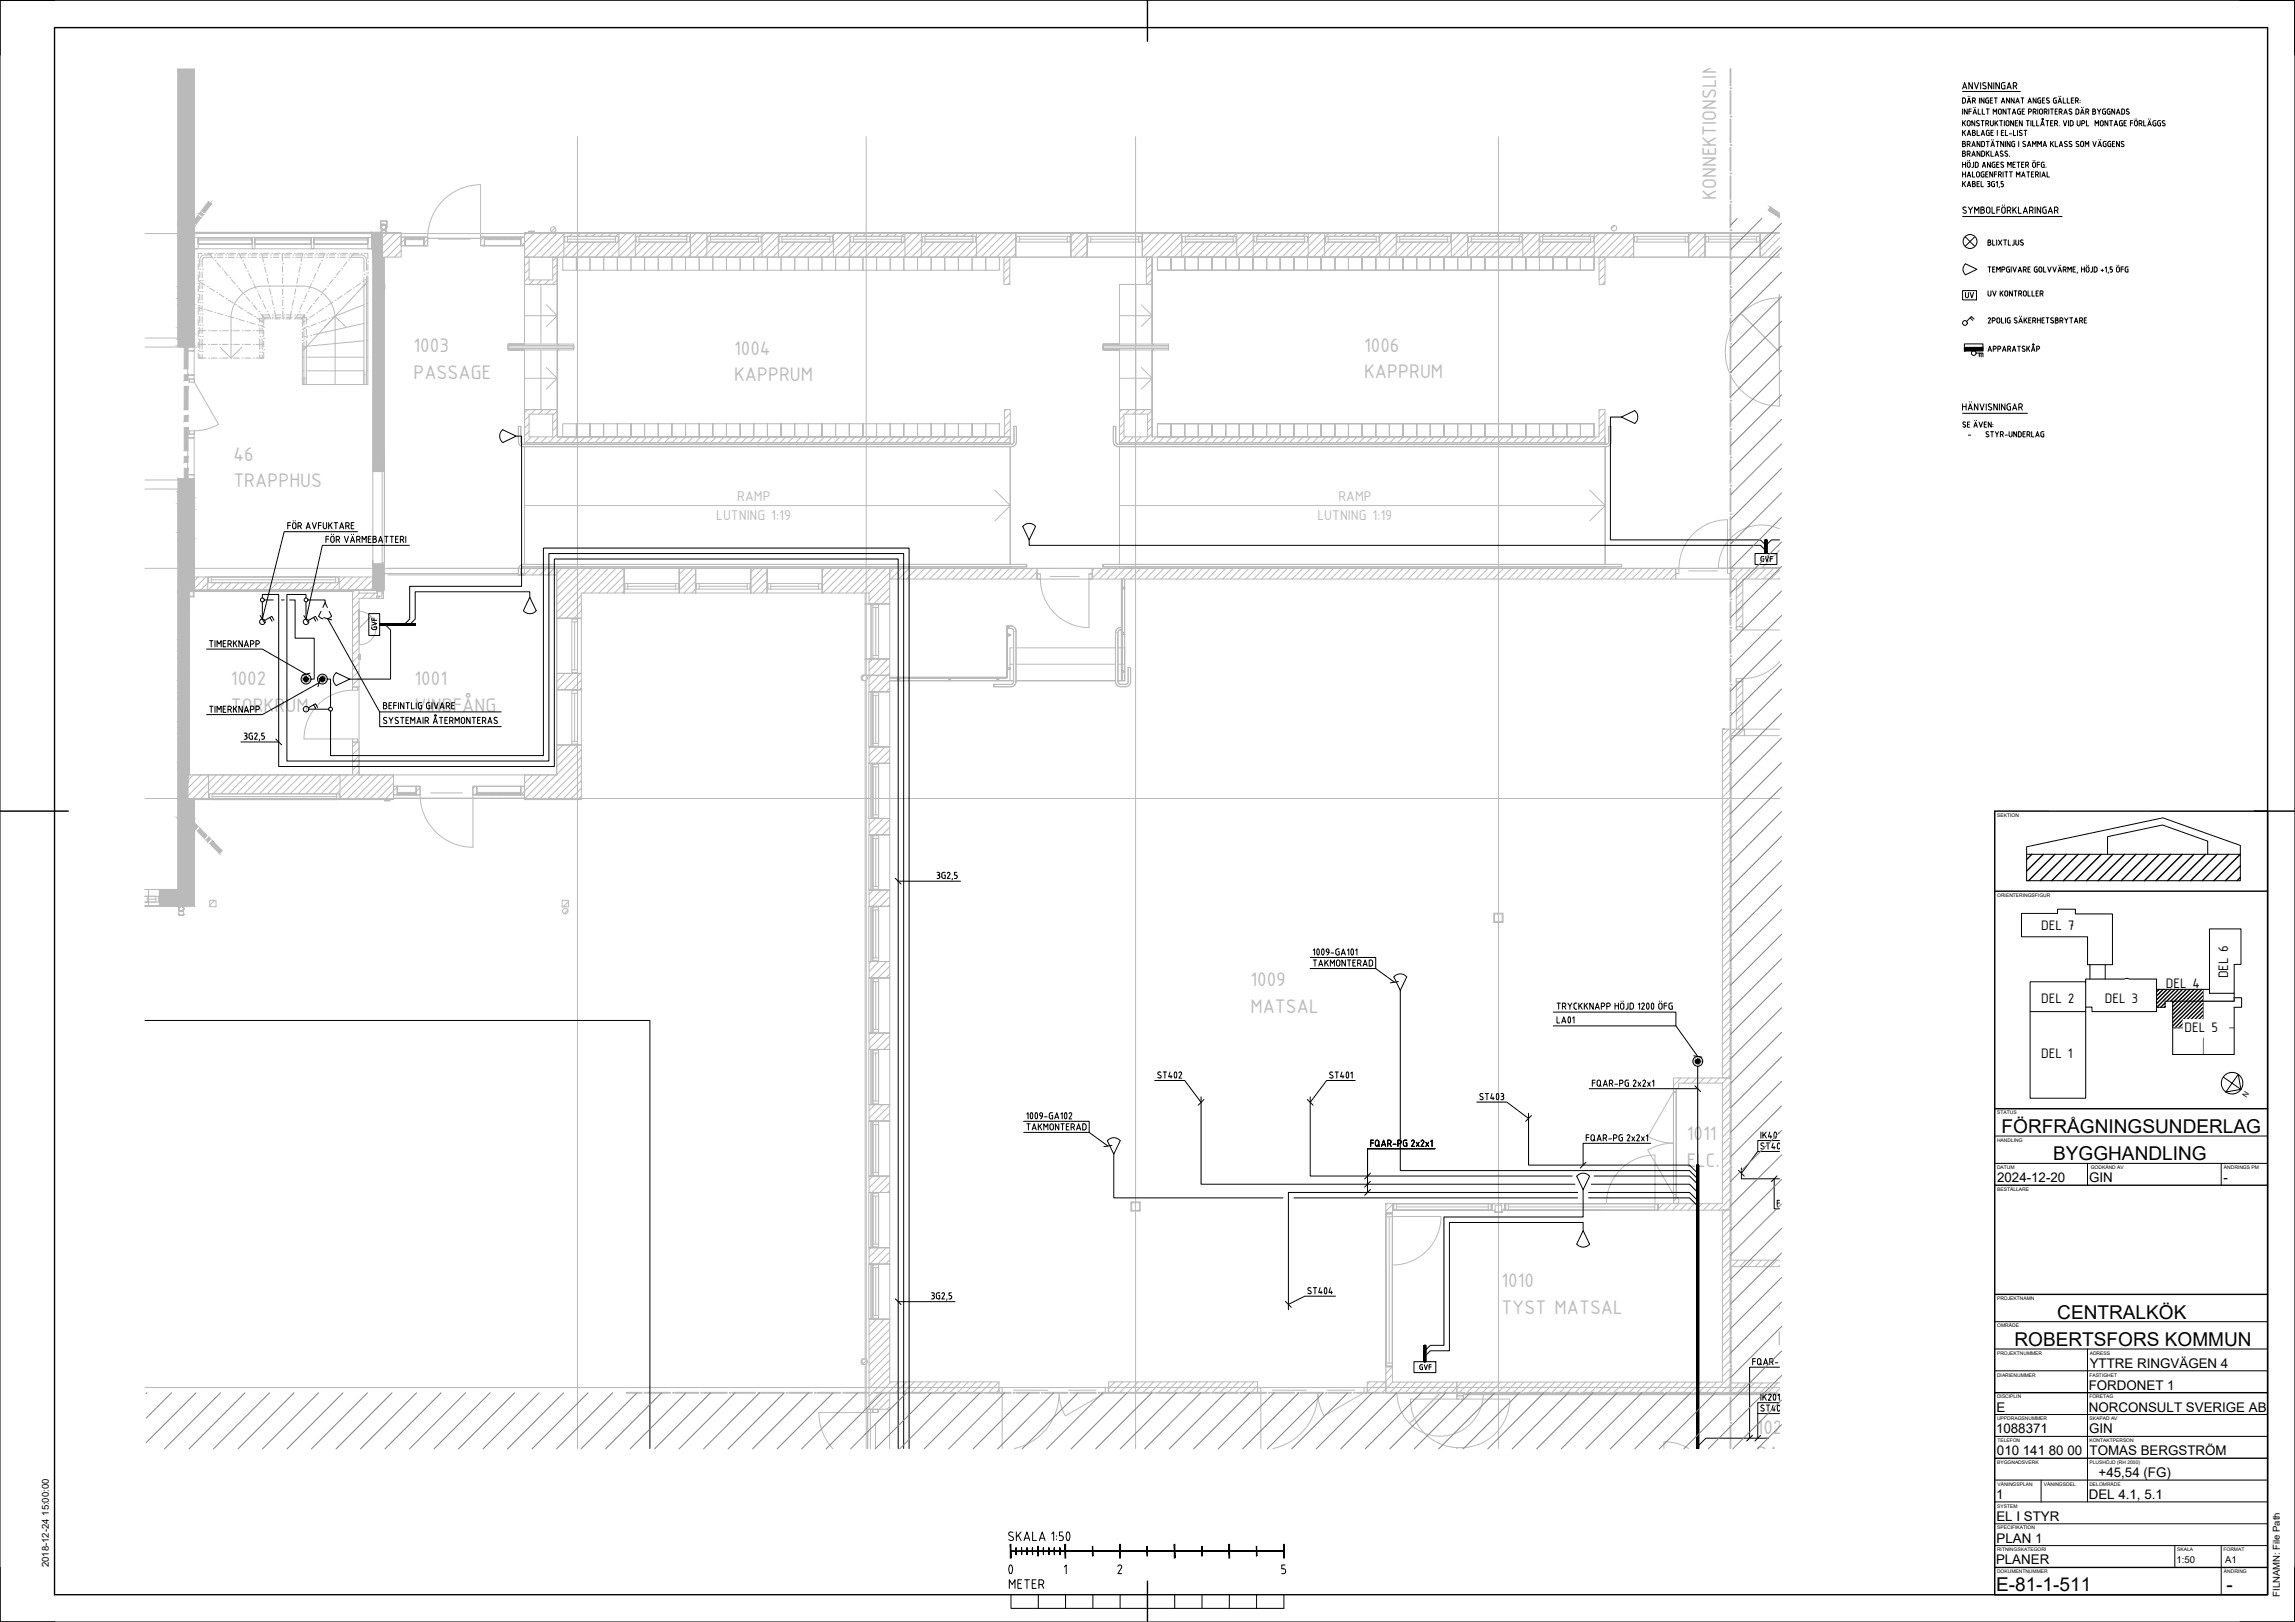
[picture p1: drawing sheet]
<svg xmlns="http://www.w3.org/2000/svg" width="841mm" height="594mm" viewBox="0 0 841 594" stroke-linecap="round" stroke-linejoin="round" font-family="sans-serif">
<defs><g id="words">
<text font-size="10.1" x="364.1" y="578.9">0</text>
<g font-size="7.8" fill="#bababa">
<text x="628.9" y="73.3" transform="rotate(-90 628.9 73.3)">KONNEKTIONSLINJE</text>
<text x="151.5" y="128.9">1003</text>
<text x="269" y="129.9">1004</text>
<text x="499.9" y="128.8">1006</text>
<text x="151.5" y="138.7">PASSAGE</text>
<text x="269" y="139.6">KAPPRUM</text>
<text x="499.9" y="138.6">KAPPRUM</text>
<text x="85.5" y="168.7">46</text>
<text x="85.5" y="178.5">TRAPPHUS</text>
<text x="84.6" y="251.1">1002</text>
<text x="151.9" y="251.1">1001</text>
<text x="84.6" y="260.9">TORKRUM</text>
<text x="151.9" y="260.9">VINDFÅNG</text>
<text x="458.2" y="361.3">1009</text>
<text x="458.2" y="371.1">MATSAL</text>
<text x="618.1" y="417.6">1011</text>
<text x="618.1" y="427.4">ELC.</text>
<text x="550.2" y="471.5">1010</text>
<text x="550.2" y="481.2">TYST MATSAL</text>
<text x="651.4" y="482.8">1037</text>
<text x="651.4" y="492.6">ROSTFRITT FRD</text>
<text x="643.7" y="525.1">1024</text>
<text x="643.7" y="534.9">PASSAGE</text>
</g>
<g font-size="7">
<text x="733.5" y="415">FÖRFRÅGNINGSUNDERLAG</text>
<text x="752.4" y="425">BYGGHANDLING</text>
<text x="753.9" y="483">CENTRALKÖK</text>
<text x="738.2" y="493">ROBERTSFORS KOMMUN</text>
<text x="731.5" y="582.8">E-81-1-511</text>
<text x="815.9" y="582.8">-</text>
</g>
<text font-size="6.6" x="368.7" y="583.1">METER</text>
<g font-size="5.6" fill="#bababa">
<text x="270.2" y="183.3">RAMP</text>
<text x="490.5" y="183.3">RAMP</text>
<text x="262.5" y="190.5">LUTNING 1:19</text>
<text x="482.8" y="190.5">LUTNING 1:19</text>
</g>
<g font-size="5.4">
<text x="748" y="340.5">DEL 7</text>
<text x="816.5" y="358.4" transform="rotate(-90 816.5 358.4)">DEL 6</text>
<text x="793.7" y="361.8">DEL 4</text>
<text x="748" y="367.2">DEL 2</text>
<text x="771.3" y="367.2">DEL 3</text>
<text x="800.6" y="377.8">DEL 5</text>
<text x="748" y="387.4">DEL 1</text>
</g>
<g font-size="4.9">
<text x="731.9" y="433">2024-12-20</text>
<text x="765.6" y="433">GIN</text>
<text x="814.9" y="433">-</text>
<text x="765.8" y="501">YTTRE RINGVÄGEN 4</text>
<text x="765.4" y="509">FORDONET 1</text>
<text x="731.6" y="517">E</text>
<text x="765.5" y="517">NORCONSULT SVERIGE AB</text>
<text x="731.5" y="525">1088371</text>
<text x="765.6" y="525">GIN</text>
<text x="731.8" y="533">010 141 80 00</text>
<text x="765.7" y="533">TOMAS BERGSTRÖM</text>
<text x="769.1" y="541">+45,54 (FG)</text>
<text x="731.5" y="549">1</text>
<text x="765.5" y="549">DEL 4.1, 5.1</text>
<text x="731.6" y="557">EL I STYR</text>
<text x="731.6" y="565">PLAN 1</text>
<text x="731.5" y="573">PLANER</text>
</g>
<g font-size="3.5">
<text x="17.9" y="574" transform="rotate(-90 17.9 574)">2018-12-24 15:00:00</text>
<text x="797.6" y="572.4">1:50</text>
<text x="815.4" y="572.4">A1</text>
<text x="835.5" y="584.9" transform="rotate(-90 835.5 584.9)">FILNAMN: File Path</text>
</g>
<text font-size="2.8" x="823.3" y="402" transform="rotate(-56 823.3 402)">N</text>
<g font-size="1.8">
<text x="731.9" y="299.2">SEKTION</text>
<text x="731.9" y="328.5">ORIENTERINGSFIGUR</text>
<text x="731.9" y="408.2">STATUS</text>
<text x="731.8" y="418.2">HANDLING</text>
<text x="731.8" y="428.2">DATUM</text>
<text x="766.2" y="428.2">GODKÄND AV</text>
<text x="815" y="428.2">ÄNDRINGS PM</text>
<text x="731.9" y="436.2">BESTÄLLARE</text>
<text x="731.8" y="476.2">PROJEKTNAMN</text>
<text x="731.9" y="486.2">OMRÅDE</text>
<text x="731.8" y="496.2">PROJEKTNUMMER</text>
<text x="765.8" y="496.2">ADRESS</text>
<text x="731.8" y="504.2">DIARIENUMMER</text>
<text x="765.7" y="504.2">FASTIGHET</text>
<text x="731.8" y="512.2">DISCIPLIN</text>
<text x="765.7" y="512.2">FÖRETAG</text>
<text x="731.8" y="520.2">UPPDRAGSNUMMER</text>
<text x="765.7" y="520.2">SKAPAD AV</text>
<text x="731.9" y="528.2">TELEFON</text>
<text x="765.7" y="528.2">KONTAKTPERSON</text>
<text x="731.9" y="536.2">BYGGNADSVERK</text>
<text x="765.7" y="536.2">PLUSHÖJD (RH 2000)</text>
<text x="732" y="544.2">VÅNINGSPLAN</text>
<text x="749" y="544.2">VÅNINGSDEL</text>
<text x="765.7" y="544.2">DELOMRÅDE</text>
<text x="731.9" y="552.2">SYSTEM</text>
<text x="731.9" y="560.2">SPECIFIKATION</text>
<text x="731.8" y="568.2">RITNINGSKATEGORI</text>
<text x="797.9" y="568.2">SKALA</text>
<text x="814.8" y="568.2">FORMAT</text>
<text x="731.8" y="576.2">DOKUMENTNUMMER</text>
<text x="815" y="576.2">ÄNDRING</text>
</g>
</g></defs>
<g fill="#bababa" stroke="#bababa" stroke-width=".37">
<path d="M68.2 25.3h3v55.4z"/>
<path d="M70.3 81.9h.9v.6z"/>
<path d="M71.2 83v2.4h-1.8z"/>
<path d="M68.9 299.1h2.3v.8z"/>
<path d="M648.7 75.8l3.4 2.2v1.5z"/>
<path d="M65.2 25.3v55.4h6zM65.2 25.3h3l3 55.4z"/>
<path d="M65.2 80.7l5.6 .6 .4-.6zM65.2 80.7l5.6 .6h-5.6z"/>
<path d="M65.2 81.3l6 .3-.4-.3zM65.2 81.3l6 .3h-6z"/>
<path d="M65.2 81.6l6 .3v-.3zM65.2 81.6l6 .3h-6z"/>
<path d="M65.2 81.9l4.6 .6 .5-.6zM65.2 81.9l4.6 .6h-4.6z"/>
<path d="M65.2 82.5l2.4 2.9 2.2-2.9zM65.2 82.5l2.4 2.9h-2.4z"/>
<path d="M65.2 85.4l3 .4-.6-.4zM65.2 85.4l3 .4h-3z"/>
<path d="M69.4 85.4l1.8 .7v-.7zM69.4 85.4l1.8 .7h-2.3z"/>
<path d="M68.9 86.1l2.3 19v-19zM68.9 86.1l2.3 19h-2.3z"/>
<path d="M65.2 85.8l2.3 19.3v-19.3zM65.2 85.8l2.3 19.3h-2.3z"/>
<path d="M65.2 105.1l6 2.1v-2.1zM65.2 105.1l6 2.1h-6z"/>
<path d="M68.9 107.2l2.3 2.2v-2.2zM68.9 107.2l2.3 2.2h-2.3z"/>
<path d="M65.2 107.2l2.3 2.2v-2.2zM65.2 107.2l2.3 2.2h-2.3z"/>
<path d="M65.2 109.4l6 2.1v-2.1zM65.2 109.4l6 2.1h-6z"/>
<path d="M68.9 111.5l2.3 8.6v-8.6zM68.9 111.5l2.3 8.6h-2.3z"/>
<path d="M65.2 111.5l2.3 8.6v-8.6zM65.2 111.5l2.3 8.6h-2.3z"/>
<path d="M65.2 120.1l6 2.1v-2.1zM65.2 120.1l6 2.1h-6z"/>
<path d="M68.9 122.2l2.3 2.2v-2.2zM68.9 122.2l2.3 2.2h-2.3z"/>
<path d="M65.2 122.2l2.3 2.2v-2.2zM65.2 122.2l2.3 2.2h-2.3z"/>
<path d="M65.2 124.4l6 2.1v-2.1zM65.2 124.4l6 2.1h-6z"/>
<path d="M68.9 126.5l2.3 .6v-.6zM68.9 126.5l2.3 .6h-2.3z"/>
<path d="M65.2 126.5l2.3 .6v-.6zM65.2 126.5l2.3 .6h-2.3z"/>
<path d="M68.9 175.3l2.3 4.8v-4.8zM68.9 175.3l2.3 4.8h-2.3z"/>
<path d="M65.2 175.3l2.3 4.8v-4.8zM65.2 175.3l2.3 4.8h-2.3z"/>
<path d="M65.2 180.1l6 2.1v-2.1zM65.2 180.1l6 2.1h-6z"/>
<path d="M68.9 182.2l2.3 2.2v-2.2zM68.9 182.2l2.3 2.2h-2.3z"/>
<path d="M65.2 182.2l2.3 2.2v-2.2zM65.2 182.2l2.3 2.2h-2.3z"/>
<path d="M65.2 184.4l6 2.1v-2.1zM65.2 184.4l6 2.1h-6z"/>
<path d="M68.9 186.5l2.3 8.6v-8.6zM68.9 186.5l2.3 8.6h-2.3z"/>
<path d="M65.2 186.5l2.3 8.6v-8.6zM65.2 186.5l2.3 8.6h-2.3z"/>
<path d="M65.2 195.1l6 2.1v-2.1zM65.2 195.1l6 2.1h-6z"/>
<path d="M68.9 197.2l2.3 17.7v-17.7zM68.9 197.2l2.3 17.7h-2.3z"/>
<path d="M68.9 214.9l2.3 1.3v-1.3zM68.9 214.9l2.3 1.3h-2.3z"/>
<path d="M65.2 197.2l2.3 19v-19zM65.2 197.2l2.3 19h-2.3z"/>
<path d="M136.2 85.1l3.8 6v-6zM136.2 85.1l3.8 6h-3.8z"/>
<path d="M136.6 91.1l3.4 81.6v-81.6zM136.6 91.1l3.4 81.6h-3.4z"/>
<path d="M136.6 206.5l3.4 9.7v-9.7zM136.6 206.5l3.4 9.7h-3.4z"/>
<path d="M58.4 325.8l12.8 6v-6zM58.4 325.8l12.8 6h-12.8z"/>
<path d="M68.9 292.9l2.3 6.2v-6.2zM68.9 292.9l2.3 6.2h-2.3z"/>
<path d="M65.2 292.9l2.3 6.5v-6.5zM65.2 292.9l2.3 6.5h-2.3z"/>
<path d="M68.9 299.1l.8 .8h1.5zM69.7 299.9h1.5v1.5z"/>
<path d="M65.2 299.4l2.5 .5 .5-.5zM65.2 299.4l2.5 .5h-2.5z"/>
<path d="M65.2 299.9l6 3.5-3.5-3.5zM65.2 299.9l6 3.5h-6z"/>
<path d="M65.2 303.4l6 22.4v-22.4zM65.2 303.4l6 22.4h-6z"/>
<path d="M65.2 216.2l2.3 18.2v-18.2zM65.2 216.2l2.3 18.2h-2.3z"/>
<path d="M65.2 234.4l3.6 2.1v-2.1zM65.2 234.4l3.6 2.1h-3.6z"/>
<path d="M65.2 236.5l2.3 2.1v-2.1zM65.2 236.5l2.3 2.1h-2.3z"/>
<path d="M65.2 238.6l3.6 2.2v-2.2zM65.2 238.6l3.6 2.2h-3.6z"/>
<path d="M65.2 240.8l2.3 8.6v-8.6zM65.2 240.8l2.3 8.6h-2.3z"/>
<path d="M65.2 249.4l3.6 2.1v-2.1zM65.2 249.4l3.6 2.1h-3.6z"/>
<path d="M65.2 251.5l2.3 2.2v-2.2zM65.2 251.5l2.3 2.2h-2.3z"/>
<path d="M65.2 253.7l3.6 2.1v-2.1zM65.2 253.7l3.6 2.1h-3.6z"/>
<path d="M65.2 255.8l2.3 8.6v-8.6zM65.2 255.8l2.3 8.6h-2.3z"/>
<path d="M65.2 264.4l3.6 2.1v-2.1zM65.2 264.4l3.6 2.1h-3.6z"/>
<path d="M65.2 266.5l2.3 2.1v-2.1zM65.2 266.5l2.3 2.1h-2.3z"/>
<path d="M65.2 268.6l3.6 2.2v-2.2zM65.2 268.6l3.6 2.2h-3.6z"/>
<path d="M65.2 270.8l2.3 8.6v-8.6zM65.2 270.8l2.3 8.6h-2.3z"/>
<path d="M65.2 279.4l3.6 2.1v-2.1zM65.2 279.4l3.6 2.1h-3.6z"/>
<path d="M65.2 281.5l2.3 11.4v-11.4zM65.2 281.5l2.3 11.4h-2.3z"/>
<path d="M67.5 283.6v2.2l1.1-2.2zM68.6 283.6v2.2h-1.1z"/>
<path d="M67.5 217.4v17l1.4-17zM68.9 217.4v17h-1.4z"/>
<path d="M68.6 283.6v2.2l.3-2.2zM68.9 283.6v2.2h-.3z"/>
<path d="M67.5 294.4v5l1.4-5zM68.9 294.4v5h-1.4z"/>
<path d="M67.5 281.5v2.1l1.4-2.1zM68.9 281.5v2.1h-1.4z"/>
<path d="M67.5 285.8v8.6l1.4-8.6zM68.9 285.8v8.6h-1.4z"/>
<path d="M67.5 266.5v2.1l1.4-2.1zM68.9 266.5v2.1h-1.4z"/>
<path d="M67.5 270.8v8.6l1.4-8.6zM68.9 270.8v8.6h-1.4z"/>
<path d="M67.5 251.5v2.2l1.4-2.2zM68.9 251.5v2.2h-1.4z"/>
<path d="M67.5 255.8v8.6l1.4-8.6zM68.9 255.8v8.6h-1.4z"/>
<path d="M67.5 236.5v2.1l1.4-2.1zM68.9 236.5v2.1h-1.4z"/>
<path d="M67.5 240.8v8.6l1.4-8.6zM68.9 240.8v8.6h-1.4z"/>
<path d="M69.9 82.5l-.5 .6 .9-.3zM69.4 83.1l.9-.3-.4 .6z"/>
<path d="M76.4 73.8l-2.5 3.3 3.1-2.8zM73.9 77.1l3.1-2.8-2.4 3.4z"/>
<path d="M77 74.3l-2.4 3.4 2.9-3zM77.5 74.7l-2.5 3.3-.4-.3z"/>
<path d="M70.3 82.8l-.4 .6 1.1-.1zM69.9 83.4l1.1-.1-.5 .6z"/>
<path d="M70.3 81.9l-.4 .6 1.5 .2zM69.9 82.5l1.5 .2-.4 .6z"/>
<path d="M69.4 83.1l-1.8 2.3 2.9-1.5zM67.6 85.4l2.9-1.5-1.7 2.3z"/>
<path d="M73.4 77.7l-.4 .6 1.6 .3zM73 78.3l1.6 .3-.5 .6z"/>
<path d="M72.6 78.9l-1.8 2.4 2.9-1.6zM70.8 81.3l2.9-1.6-1.8 2.4z"/>
<path d="M648.7 75.8l-.7 1.2 4.1 2.5zM648 77l4.1 2.5v.2z"/>
<path d="M77.8 307.9l2.7 4.7 .9-1zM77.8 307.9l2.7 4.7-3.7-3.7z"/>
<path d="M71.3 301.5l-.3 1.6 1-1zM70.3 302.4l1-.9-.3 1.6z"/>
<path d="M72 302.1l-.4 1.7 1-1zM72 302.1l-.4 1.7-.6-.7z"/>
<path d="M68.7 298.9l1.6 3.5 1-.9zM68.7 298.9l1.6 3.5-2.6-2.5z"/>
<path d="M76.5 306.7l-.3 1.6 1-1zM76.5 306.7l-.3 1.6-.7-.6z"/>
<path d="M73.3 303.4l1.6 3.6 1-1zM72.3 304.4l1-1 1.6 3.6z"/>
<path d="M67.5 85.8v19.3l1.4-19.3zM68.9 85.8v19.3h-1.4z"/>
<path d="M67.5 199.4v2.1l1.4-2.1zM68.9 199.4v2.1h-1.4z"/>
<path d="M67.5 210.1v7.3l1.4-7.3zM68.9 210.1v7.3h-1.4z"/>
<path d="M67.5 197.2v2.2l1.4-2.2zM68.9 197.2v2.2h-1.4z"/>
<path d="M67.5 201.5v8.6l1.4-8.6zM68.9 201.5v8.6h-1.4z"/>
<path d="M67.5 182.2v2.2l1.4-2.2zM68.9 182.2v2.2h-1.4z"/>
<path d="M67.5 186.5v8.6l1.4-8.6zM68.9 186.5v8.6h-1.4z"/>
<path d="M67.5 167.2v2.2l1.4-2.2zM68.9 167.2v2.2h-1.4z"/>
<path d="M67.5 171.5v8.6l1.4-8.6zM68.9 171.5v8.6h-1.4z"/>
<path d="M67.5 152.2v2.2l1.4-2.2zM68.9 152.2v2.2h-1.4z"/>
<path d="M67.5 156.5v8.6l1.4-8.6zM68.9 156.5v8.6h-1.4z"/>
<path d="M67.5 137.2v2.2l1.4-2.2zM68.9 137.2v2.2h-1.4z"/>
<path d="M67.5 141.5v8.6l1.4-8.6zM68.9 141.5v8.6h-1.4z"/>
<path d="M67.5 122.2v2.2l1.4-2.2zM68.9 122.2v2.2h-1.4z"/>
<path d="M67.5 126.5v8.6l1.4-8.6zM68.9 126.5v8.6h-1.4z"/>
<path d="M67.5 107.2v2.2l1.4-2.2zM68.9 107.2v2.2h-1.4z"/>
<path d="M67.5 111.5v8.6l1.4-8.6zM68.9 111.5v8.6h-1.4z"/>
</g>
<g fill="none" stroke="#bababa" stroke-width=".37">
<path d="M65.2 25.3v98.5h-12.1M71.2 25.3v55.4M211.6 50v480.5M317.4 50v480.5M549.1 50v480.5M176.1 67.7v19.4M176.1 67.7a19.4 19.4 0 0 0-19.4 19.4M53.1 85.5h599M71.2 85.1h69.7zM71.2 83v44.1h-2.3h2.3v1.4h-2.3h2.3v8.9h-2.3h2.3v1.4h-2.3M71.2 85.1h65v6h-65zM71.2 86.9h1.4v4.2h-1.4z"/>
<path d="M71.2 81.6v.9M72.6 87.4h19.8v.5h-19.8zM72.6 89.4v-2.4v2.4M72.6 89.4h19.8v-2.4v2.4zM72.6 87h19.8h-19.8M72.6 95.6h.1M72.6 99.7h.1M72.6 96.6v2.1M73.2 98.6h.1M73.2 99.6v2.1M74 92.8h-1.4v1.8M74.1 98.6h.1"/>
<path d="M74.1 99.6v2.1M75 92.8h.1M76 92.8h2.1M76.5 92.8l1.7 1.9M77.6 93.4h-1.6a2.17 2.17 0 0 0-2.8 2.5v1.7M77.6 94.2h-1.6a1.37 1.37 0 0 0-1.5 .2 1.37 1.37 0 0 0-.4 1.5v1.7M78.6 93.4h.1M78.6 94.2h.1M78.8 95.5h.1M79.1 92.8h.1M79.5 96.2l1.4 1.6M79.6 93.4h2.1"/>
<path d="M79.6 94.2h2.1M80.1 92.8h2.1M81.5 98.6h.1M82.1 99.3l1.4 1.6M82.7 93.4h.1M82.7 94.2h.1M83.2 92.8h.1M83.7 93.4h2.1M83.7 94.2h2.1M84.2 92.8h2.1M86.8 93.4h.1M86.8 94.2h.1"/>
<path d="M87.3 92.8h.1M87.6 92.8l.9 1.9M87.8 93.4h2.1M87.8 94.2h2.1M88.3 92.8h2.1M88.9 95.6h.1M89.4 96.5l.9 1.9M90.7 99.3h.1M90.9 93.4h.1M90.9 94.2h.1M91.4 92.8h.1M91.9 93.4h2.1"/>
<path d="M91.9 94.2h2.1M92.4 86.9h1v4.2h-1zM92.4 92.8h2.1M93.4 87.4h20.6v.5h-20.6zM93.4 89.4v-2.4v2.4M93.4 89.4h20.6v-2.4v2.4zM93.4 87h20.6h-20.6M95 93.4h.1M95 94.2h.1M95.5 92.8h.1M95.9 92.8l.7 3M96 93.4h2.1"/>
<path d="M96 94.2h2.1M96.5 92.8h2.1M96.8 96.8h.1M97 97.8l.5 2M99.1 93.4h.1M99.1 94.2h.1M99.6 92.8h.1M100.1 93.4h2.1M100.1 94.2h2.1M100.6 92.8h2.1M103.2 93.4h.1M103.2 94.2h.1"/>
<path d="M103.5 92.8v2.8M103.5 96.6h.1M103.5 97.6v2.1M103.7 92.8h.1M104.2 93.4h2.1M104.2 94.2h2.1M104.7 92.8h2.1M107.3 93.4h.1M107.3 94.2h.1M107.8 92.8h.1M108.3 93.4h2.1M108.3 94.2h2.1"/>
<path d="M108.8 92.8h2.1l-.5 3M110 97.7l-.4 2.1M110.2 96.7h.1M111.4 93.4h.1M111.4 94.2h.1M111.9 92.8h.1M112.4 93.4h2.1M112.4 94.2h2.1M112.9 92.8h2.1M114 86.9h1.1v4.2h-1.1zM115.1 87.4h19.7v.5h-19.7zM115.1 89.4v-2.4v2.4"/>
<path d="M115.1 89.4h19.7v-2.4v2.4zM115.1 87h19.7h-19.7M115.5 93.4h.1M115.5 94.2h.1M116 92.8h.1M116.2 99.2h.1M116.5 93.4h2.1M116.5 94.2h2.1M117 92.8h2.1l-.8 1.7M117.5 96.3l-.9 2M117.9 95.4h.1M119.6 93.4h.1"/>
<path d="M119.6 94.2h.1M120.1 92.8h.1M120.6 93.4h2.1M120.6 94.2h2.1M121.1 92.8h2.1M123.7 93.4h.1M123.7 94.2h.1M124.2 92.8h.1M124.6 99.2l-1.3 1.6M124.7 93.4h2.1M124.7 94.2h2.1M125.2 98.4h.1"/>
<path d="M125.2 92.8h2.1M127.1 96l-1.3 1.6M127.8 95.2h.1M127.8 93.4h.1M127.8 94.2h.1M128.3 92.8h.1M128.8 93.4h3.6a2.19 2.19 0 0 1 1.9 3v2.6M128.8 94.2l4.1 .2a1.72 1.72 0 0 1 .5 2v3.1M129.3 92.8h2.1M129.7 92.8l-1.3 1.6M132.4 92.8h.1M133.4 92.8h1.4v2.1"/>
<path d="M134.8 100h.1M134.8 95.9h.1M134.8 86.9h1.4v4.2h-1.4zM134.8 96.9v2.1M136.2 85.1h3.8v87.6h-3.4v-81.6h-.4zM139.4 83.3l.5 .9 1.2 .1M139.4 83.3l.6-1.1 1.3 .1 .5 1-.7 1M139.4 83.3l.1 .1M139.5 83.1l-.1 .2M139.5 81h2.3zM139.5 81v2zM139.5 81v.7"/>
<path d="M139.5 81h.1M139.5 82.8h.1M139.5 83.7l.1 .1M139.6 84.7h.2h-.2M139.6 84.7h.1M139.7 83.3l.3 .6M139.7 83.3a.94 .94 0 0 1 .9-1 .94 .94 0 0 1 1 1M139.7 83.3v.1M139.7 83.3a.94 .94 0 0 0 .9 .9 .94 .94 0 0 0 1-.9M139.7 83.1v.1M139.7 83.2v.1M139.7 83v.1"/>
<path d="M139.7 83.2h.1M139.7 83.1v.2M139.7 83.2v.2M139.7 83.4l.1 .2M139.8 82.9l-.1 .3zM139.8 83.6h.1M139.8 84.7h-.2h.2M139.8 83.5a.85 .85 0 0 1 .8-1.1 .85 .85 0 0 1 .8 1.1M139.8 83.7l.1 .1M139.8 83.5l.2 .3M139.8 84.1h.1M139.8 83.7h.1"/>
<path d="M139.9 82.7l-.1 .2M139.9 84.2h.1M140 83.8l.6 .2M140 83.8v.1M140 83.8l.3 .2M140 83.9l.1 .1M140 84h.1M140 82.2l-.2 .2M140 84l.6 .2 .6-.2M140 84l.2 .1M140 85.1h7v9.1h-6.5v78.5h-.5zM140 87.3v77.8"/>
<path d="M140.1 84l.1 .1M140.2 82.5h-.1M140.2 82.4h-.1M140.2 84.1h.1M140.2 83.9l.4 .2M140.2 82.5a.88 .88 0 0 0-.5 .8 .88 .88 0 0 0 .6 .8M140.3 84.1l-.5 .6M140.3 84.4h.2M140.3 82.4l-.1 .1M140.3 82.4h.1M140.3 84.1h.1M140.3 84.1l.3 .1"/>
<path d="M140.3 84.1l.1 .1M140.3 84.1h.3M140.4 84.2l.2 .1M140.4 84.2h.5M140.5 82.1h-.2M140.7 84.3h.1M140.5 84.3h.1M140.5 84h.2M140.5 95.3l-.5 .6M140.5 98.2l-.5 .5M140.6 84.2h.1M140.6 82.3l-.4 .1"/>
<path d="M140.6 82.3h.1M140.6 82.4a.86 .86 0 0 1 .9 .9 .86 .86 0 0 1-.9 .8M140.6 82.4a.86 .86 0 0 0-.8 .9 .86 .86 0 0 0 .8 .8M140.6 82.4a.88 .88 0 0 1 .9 .9 .88 .88 0 0 1-.9 .8M140.6 82.4a.88 .88 0 0 0-.9 .9 .88 .88 0 0 0 .9 .8M140.7 82.4h.1M140.7 82.3h-.1M140.7 82.4a.88 .88 0 0 1 .8 .7 .88 .88 0 0 1-.6 1M140.7 82.4a.9 .9 0 0 1 .8 .7 .9 .9 0 0 1-.6 1M140.8 82.1h.2M140.8 84.4h-.1M140.9 84.4h-.1"/>
<path d="M140.9 84.2l-.2 .1M140.9 94.2v9.8M140.9 84.1h.1M140.9 84.1h-.3M140.9 84.1v.1M140.9 84.1l-.3 .1M141 82.4h.1M141 84.1h.1M141 84.4h-.1M141 84.1l.4 .6M141 84l-.4 .1M141 84.1h-.1"/>
<path d="M141 82.4h-.7M141.1 84l-.1 .1M141.1 84.1h-.1M141.1 82.4h.1M141.1 82.5h.1M141.1 84.1h.1M141.1 84h.1M141.2 84l-.2 .1M141.2 83.9v.1M141.2 84h-.1M141.3 83.9l-.1 .1M141.3 83.8l-.2 .1"/>
<path d="M141.3 82.3l.1 .1M141.3 83.8l-.1 .1M141.4 82.7l.1 .2M141.4 83.7l-.1 .1M141.4 83.5l-.8 .5M141.4 84.1l-.2 .2M141.4 84.7h.3h-.3M141.4 83.7v.1M141.5 83.5l-.1 .1M141.5 82.9v.3zM141.5 83.2v.1M141.5 83.3l-.1 .4"/>
<path d="M141.5 83.1v.2M141.5 83.3h.1M141.5 83.1l.1 .2M141.6 83.2h.1M141.6 83v.1M141.6 83.3l-.4 .7M141.6 83.3l-.1 .1M141.6 83.1l-.1 .2M141.7 82.7v.1M141.7 83.7v.1M141.7 84.7h-.3h.3M141.7 84.7h.1"/>
<path d="M141.7 81v1.9M141.7 81.7h.1M141.8 81v2.1zM141.8 81h-.1M141.8 83.1v.3M142.2 85.1l-2.2 2.3M145.1 85.1l-5.1 5.1M147 86.9h1.4v3.1h-1.4zM147 86l-7 7M147 91.7l-2.5 2.5M148.4 87.4h6.9v.4h-6.9zM148.4 86.9v3.1h6.9h-6.9z"/>
<path d="M148.4 87.4v.4M148.5 87.4l-6.8 6.8M151.3 87.4l-.4 .4M154.2 87.4l-.4 .4M155.3 87.8v-.4v.4M155.3 90v-3.1v3.1M155.3 86.9h-6.9h6.9M155.3 86.9h1.4v3.1h-1.4v-3.1h1.4v3.1h-1.4zM156.7 87.3h19.4M156.7 87.7l-1.4 1.4M160.6 87.6h11.6M176.1 86.9h1.4v3.1h-1.4v-3.1h1.4v3.1h-1.4z"/>
<path d="M177.3 86.9l-1.2 1.1M177.5 87.4h13.3v.4h-13.3zM177.5 86.9v3.1h13.3h-13.3zM177.5 87.4v.4M177.5 89.5l-.5 .5M179.6 87.4l-.4 .4M182.5 87.4l-.4 .4M185.3 87.4l-.4 .4M188.1 87.4l-.4 .4M190.8 86.9h1.4v3.1h-1.4zM190.8 87.8v-.4v.4M190.8 90v-3.1v3.1"/>
<path d="M190.8 86.9h-13.3h13.3M191.5 86.9l-1 .9M192.2 85.1h180v9.1h-180zM192.2 87.3v-1.6v8.5M192.2 94.2h1.7v8.3h8.7v-8.3h1.6v10h-12zM192.2 94.2h230v31.8M193.2 85.1l-1 1M193.9 84.7h1.9zM193.9 85.1h1.9zM193.9 84.7v.4v-.4M193.9 95.8l-1.7 1.6M193.9 98.6l-1.7 1.6"/>
<path d="M195.8 84.7v.4v-.4M195.8 85.1h-1.9h1.9M196 85.1l-4.9 4.9M198.8 85.1l-6.6 6.7M201.7 85.1l-9.5 9.5M203.4 83.4l-1.4 1.4M204.2 96.7l-1.6 1.7M204.2 99.6l-1.6 1.6M204.5 85.1l-9 9.1M206.2 94.2h5v4.8h-5zM206.6 85.1v9.1M206.9 86.6h19.6v2.1h-19.6z"/>
<path d="M206.9 88.4l-5.8 5.8M207.3 85.1l-9 9.1M207.9 86.6h17.6v2.1h-17.6zM207.9 87.6h17.6M209.5 88.7l-6.9 6.9M210.1 85.1l-1.4 1.5M211.2 94.2h5v4.8h-5zM212.3 88.7l-5.5 5.5M213 85.1l-1.4 1.5M215.1 88.7l-5.5 5.5M215.8 85.1l-1.4 1.5M216.2 94.2h5v4.8h-5z"/>
<path d="M218 88.7l-5.6 5.5M218.6 85.1l-1.4 1.5M220.8 88.7l-5.5 5.5M221.2 94.2h5v4.8h-5zM221.4 85.1l-1.4 1.5M223.6 88.7l-5.5 5.5M223.7 94.2l9.1-9.1v9.1M224.3 85.1l-1.4 1.5M226.2 94.2h5v4.8h-5zM226.4 88.7l-5.5 5.5M226.8 85.1v9.1M227.1 85.1l-1.4 1.5"/>
<path d="M229.9 85.1l-3.4 3.5M231.2 94.2h5v4.8h-5zM233.1 86.6h19.6v2.1h-19.6zM233.1 87.6l-6.5 6.6M234.1 86.6h17.6v2.1h-17.6zM234.1 87.6h17.6M234.9 88.7l-5.5 5.5M235.6 85.1l-1.4 1.5M236.2 94.2h5v4.8h-5zM237.7 88.7l-5.5 5.5M238.4 85.1l-1.4 1.5M240.6 88.7l-5.5 5.5"/>
<path d="M241.2 94.2h5v4.8h-5zM241.3 85.1l-1.5 1.5M243.4 88.7l-5.5 5.5M244.1 85.1l-1.4 1.5M246.2 94.2h5v4.8h-5zM246.2 88.7l-5.5 5.5M246.9 85.1l-1.4 1.5M249.1 88.7l-5.6 5.5M249.7 85.1l-1.4 1.5M251.2 94.2h5v4.8h-5zM251.9 88.7l-5.5 5.5M252.6 85.1l-1.4 1.5"/>
<path d="M253 85.1v9.1M255.4 85.1l-2.7 2.7M256.2 94.2h5v4.8h-5zM258.2 85.1l-9 9.1M259 85.1v9.1M259.3 86.6h19.6v2.1h-19.6zM259.3 86.9l-7.3 7.3M260.3 86.6h17.6v2.1h-17.6zM260.3 87.6h17.6M260.4 88.7l-5.6 5.5M261 85.1l-1.3 1.5M261.2 94.2h5v4.8h-5z"/>
<path d="M263.2 88.7l-5.5 5.5M263.9 85.1l-1.4 1.5M266 88.7l-5.5 5.5M266.2 94.2h5v4.8h-5zM266.7 85.1l-1.4 1.5M268.9 88.7l-5.6 5.5M269.5 85.1l-1.4 1.5M271.2 94.2h5v4.8h-5zM271.7 88.7l-5.5 5.5M272.4 85.1l-1.4 1.5M274.5 88.7l-5.5 5.5M275.2 85.1l-1.4 1.5"/>
<path d="M276.2 94.2h5v4.8h-5zM277.3 88.7l-5.5 5.5M278 85.1l-1.4 1.5M279.2 85.1v9.1M280.8 85.1l-1.9 2M281.2 94.2h5v4.8h-5zM283.7 85.1l-9 9.1M285.2 85.1v9.1M285.5 86.6h19.6v2.1h-19.6zM285.8 88.7l-5.5 5.5M286.2 94.2h5v4.8h-5zM286.5 85.1l-9 9.1"/>
<path d="M286.5 86.6h17.6v2.1h-17.6zM286.5 87.6h17.6M288.7 88.7l-5.6 5.5M289.3 85.1l-1.4 1.5M291.2 94.2h5v4.8h-5zM291.5 88.7l-5.5 5.5M292.2 85.1l-1.4 1.5M294.3 88.7l-5.5 5.5M295 85.1l-1.4 1.5M296.2 94.2h5v4.8h-5zM297.1 88.7l-5.5 5.5M297.8 85.1l-1.4 1.5"/>
<path d="M300 88.7l-5.6 5.5M300.7 85.1l-1.4 1.5M301.2 94.2h5v4.8h-5zM302.8 88.7l-5.5 5.5M303.5 85.1l-1.4 1.5M305.4 85.1v9.1M306.2 94.2h5v4.8h-5zM306.3 85.1l-1.4 1.5M309.1 85.1l-9 9.1M311.2 94.2h5v4.8h-5zM311.4 85.1v9.1l5.5-5.5M311.7 86.6h19.6v2.1h-19.6z"/>
<path d="M311.7 88.2l-5.9 6M312 85.1l-9.1 9.1M312.7 87.6h17.6M314.1 88.7l-5.5 5.5M314.8 85.1l-1.4 1.5M316.2 94.2h5v4.8h-5zM317.6 85.1l-1.4 1.5M319.8 88.7l-5.5 5.5M320.4 85.1l-1.4 1.5M321.2 94.2h5v4.8h-5zM322.6 88.7l-5.5 5.5M323.3 85.1l-1.4 1.5"/>
<path d="M325.4 88.7l-5.5 5.5M326.1 85.1l-1.4 1.5M326.2 94.2h5v4.8h-5zM328.3 88.7l-5.6 5.5M328.9 85.1l-1.4 1.5M330.3 86.6h-17.6v2.1h17.6M330.3 86.6v2.1M331.1 88.7l-5.5 5.5M331.2 94.2h5v4.8h-5zM331.6 85.1v9.1M331.8 85.1l-1.4 1.5M334.6 85.1l-3.3 3.3"/>
<path d="M336.2 94.2h5v4.8h-5zM337.4 85.1l-9 9.1M337.6 85.1v9.1M337.9 86.6h19.6v2.1h-19.6zM337.9 87.5l-6.7 6.7M338.9 86.6h17.6v2.1h-17.6zM338.9 87.6h17.6M339.6 88.7l-5.5 5.5M340.3 85.1l-1.5 1.5M341.2 94.2h5v4.8h-5zM342.4 88.7l-5.5 5.5M343.1 85.1l-1.4 1.5"/>
<path d="M345.2 88.7l-5.5 5.5M345.9 85.1l-1.4 1.5M346.2 94.2h5v4.8h-5zM348.1 88.7l-5.6 5.5M348.7 85.1l-1.4 1.5M350.9 88.7l-5.5 5.5M351.2 94.2h5v4.8h-5zM351.6 85.1l-1.4 1.5M353.7 88.7l-5.5 5.5M354.4 85.1l-1.4 1.5M356.2 94.2h5v4.8h-5zM356.6 88.7l-5.6 5.5"/>
<path d="M357.2 85.1l-1.4 1.5M357.8 85.1v9.1M360 85.1l-2.5 2.6M361.2 94.2h5v4.8h-5zM362.9 85.1l-9.1 9.1M365.7 85.1l-9 9.1M367.9 94.2h2.2v10h-2.2zM368.5 85.1l-9 9.1M370.1 94.9l-2.2 2.2M370.1 97.8l-2.2 2.1M371.4 85.1l-9.1 9.1M372.2 85.1v9.1h20.2v-9.1"/>
<path d="M372.2 85.1h20.2M372.2 87.1l-7 7.1M372.2 90l-4.3 4.3M372.2 92.8l-1.4 1.4M372.2 85.1v9.1M372.5 86.6h19.6v2.1h-19.6zM373.5 87.6h17.6M373.5 86.6v2.1M391.1 86.6v2.1M392.4 85.1h6v9.1h-6zM392.4 85.1v9.1M394 85.1l-1.6 1.6"/>
<path d="M396.8 85.1l-4.4 4.4M398.4 94.2v-9.1h20.2v9.1M398.4 86.4l-6 6M398.4 89.2l-5 5M398.4 92l-2.1 2.2M398.7 86.6h19.6v2.1h-19.6zM399.7 87.6h17.6M399.7 86.6v2.1M417.3 86.6v2.1M418.6 85.1h180v9.1h-180zM419.4 85.1l-.8 .9M420.1 94.2h2.1v10h-2.1z"/>
<path d="M422.2 96.5l-2.1 2.2M422.2 99.3l-2.1 2.2M422.3 85.1l-3.7 3.7M424.2 94.2h5v4.8h-5v-4.8h5v4.8h-5zM425.1 85.1l-6.5 6.5M427.9 85.1l-9 9.1M429.2 94.2h4.9v4.8h-4.9v-4.8h4.9v4.8h-4.9zM430.8 85.1l-10.7 10.7M433 94.2h219.1M433 85.1v9.1M433.3 86.6h19.6v2.1h-19.6zM433.3 88.2l-5.9 6"/>
<path d="M433.6 85.1l-9 9.1M434.1 94.2h5v4.8h-5v-4.8h5v4.8h-5zM434.3 86.6h17.6v2.1h-17.6zM434.3 87.6h17.6M435.7 88.7l-5.5 5.5M436.4 85.1l-1.4 1.5M438.6 88.7l-5.6 5.5M439.1 94.2h5.1v4.8h-5.1v-4.8h5.1v4.8h-5.1zM439.3 85.1l-1.4 1.5M441.4 88.7l-5.5 5.5M442.1 85.1l-1.4 1.5M444.2 94.2h5v4.8h-5v-4.8h5v4.8h-5z"/>
<path d="M444.2 88.7l-5.5 5.5M444.9 85.1l-1.4 1.5M447.1 88.7l-5.6 5.5M447.7 85.1l-1.4 1.5M449.2 94.2h5v4.8h-5v-4.8h5v4.8h-5zM449.9 88.7l-5.5 5.5M450.6 85.1l-1.4 1.5M452.7 88.7l-5.5 5.5M453.2 85.1v9.1M453.4 85.1l-1.4 1.5M454.2 94.2h4.9v4.8h-4.9v-4.8h4.9v4.8h-4.9zM456.2 85.1l-3.3 3.3"/>
<path d="M459 85.1l-9 9.1M459.1 94.2h5.1v4.8h-5.1v-4.8h5.1v4.8h-5.1zM459.2 85.1v9.1M459.5 86.6h19.6v2.1h-19.6zM459.5 87.5l-6.6 6.7M460.5 86.6h17.6v2.1h-17.6zM460.5 87.6h17.6M461.2 88.7l-5.5 5.5M461.9 85.1l-1.4 1.5M464 88.7l-5.5 5.5M464.2 94.2h5v4.8h-5v-4.8h5v4.8h-5zM464.7 85.1l-1.4 1.5"/>
<path d="M466.9 88.7l-5.6 5.5M467.5 85.1l-1.4 1.5M469.2 94.2h5v4.8h-5v-4.8h5v4.8h-5zM469.7 88.7l-5.5 5.5M470.4 85.1l-1.5 1.5M472.5 88.7l-5.5 5.5M473.2 85.1l-1.4 1.5M474.2 94.2h4.9v4.8h-4.9v-4.8h4.9v4.8h-4.9zM475.3 88.7l-5.5 5.5M476 85.1l-1.4 1.5M478.2 88.7l-5.5 5.5M478.8 85.1l-1.4 1.5"/>
<path d="M479.1 94.2h5v4.8h-5v-4.8h5v4.8h-5zM479.4 85.1v9.1M481.7 85.1l-2.6 2.6M484.1 94.2h5.1v4.8h-5.1v-4.8h5.1v4.8h-5.1zM484.5 85.1l-9 9.1M485.4 85.1v9.1M485.7 86.6h19.6v2.1h-19.6zM485.7 86.8l-7.4 7.4M486.7 88.7l-5.6 5.5M486.7 86.6h17.6v2.1h-17.6zM486.7 87.6h17.6M487.3 85.1l-1.4 1.5"/>
<path d="M489.2 94.2h5v4.8h-5v-4.8h5v4.8h-5zM489.5 88.7l-5.5 5.5M490.2 85.1l-1.4 1.5M492.3 88.7l-5.5 5.5M493 85.1l-1.4 1.5M494.2 94.2h5v4.8h-5v-4.8h5v4.8h-5zM495.2 88.7l-5.6 5.5M495.8 85.1l-1.4 1.5M498 88.7l-5.6 5.5M498.6 85.1l-1.4 1.5M499.2 94.2h4.9v4.8h-4.9v-4.8h4.9v4.8h-4.9zM500.8 88.7l-5.5 5.5"/>
<path d="M501.5 85.1l-1.4 1.5M503.6 88.7l-5.5 5.5M504.1 94.2h5.1v4.8h-5.1v-4.8h5.1v4.8h-5.1zM504.3 85.1l-1.4 1.5M505.6 85.1v9.1M507.1 85.1l-1.8 1.8M509.2 94.2h5v4.8h-5v-4.8h5v4.8h-5zM509.9 85.1l-9 9.1M511.6 85.1v9.1M511.9 86.6h19.6v2.1h-19.6zM512.1 88.7l-5.5 5.5M512.8 85.1l-9 9.1"/>
<path d="M512.9 86.6h17.6v2.1h-17.6zM512.9 87.6h17.6M514.2 94.2h5v4.8h-5v-4.8h5v4.8h-5zM514.9 88.7l-5.5 5.5M515.6 85.1l-1.4 1.5M517.8 88.7l-5.5 5.5M518.4 85.1l-1.4 1.5M519.2 94.2h5v4.8h-5v-4.8h5v4.8h-5zM520.6 88.7l-5.5 5.5M521.3 85.1l-1.4 1.5M523.4 88.7l-5.5 5.5M524.1 85.1l-1.4 1.5"/>
<path d="M524.2 94.2h5v4.8h-5v-4.8h5v4.8h-5zM526.2 88.7l-5.5 5.5M526.9 85.1l-1.4 1.5M529.1 88.7l-5.5 5.5M529.2 94.2h5v4.8h-5v-4.8h5v4.8h-5zM529.8 85.1l-1.4 1.5M531.8 85.1v9.1M532.6 85.1l-1.4 1.5M534.2 94.2h5v4.8h-5v-4.8h5v4.8h-5zM535.4 85.1l-9 9.1M537.8 85.1v9.1M538.1 86.6h19.6v2.1h-19.6z"/>
<path d="M538.1 88.1l-6.1 6.1M538.2 85.1l-9 9.1M539.1 86.6h17.6v2.1h-17.6zM539.1 87.6h17.6M539.2 94.2h5v4.8h-5v-4.8h5v4.8h-5zM540.4 88.7l-5.5 5.5M541.1 85.1l-1.4 1.5M543.2 88.7l-5.5 5.5M543.9 85.1l-1.4 1.5M544.2 94.2h4.9v4.8h-4.9v-4.8h4.9v4.8h-4.9zM546.1 88.7l-5.6 5.5M546.7 85.1l-1.4 1.5"/>
<path d="M548.9 88.7l-5.5 5.5M549.1 94.2h5.1v4.8h-5.1v-4.8h5.1v4.8h-5.1zM549.6 85.1l-1.4 1.5M551.7 88.7l-5.5 5.5M552.4 85.1l-1.4 1.5M554.2 94.2h5v4.8h-5v-4.8h5v4.8h-5zM554.5 88.7l-5.5 5.5M555.2 85.1l-1.4 1.5M556.6 86.6l1.4-1.5v9.1M557.4 88.7l-5.5 5.5M559.2 94.2h5v4.8h-5v-4.8h5v4.8h-5zM560.9 85.1l-3.2 3.2"/>
<path d="M563.7 85.1l-9 9.1M564 85.1v9.1M564.2 94.2h5v4.8h-5v-4.8h5v4.8h-5zM564.3 86.6h19.6v2.1h-19.6zM564.3 87.3l-6.8 6.9M565.3 86.6h17.6v2.1h-17.6zM565.3 87.6h17.6M565.8 88.7l-5.5 5.5M566.5 85.1l-1.4 1.5M568.7 88.7l-5.5 5.5M569.2 94.2h5v4.8h-5v-4.8h5v4.8h-5zM569.4 85.1l-1.4 1.5"/>
<path d="M571.5 88.7l-5.5 5.5M572.2 85.1l-1.4 1.5M574.2 94.2h5v4.8h-5v-4.8h5v4.8h-5zM574.3 88.7l-5.5 5.5M575 85.1l-1.4 1.5M577.2 88.7l-5.6 5.5M577.8 85.1l-1.4 1.5M579.2 94.2h5v4.8h-5v-4.8h5v4.8h-5zM580 88.7l-5.5 5.5M580.7 85.1l-1.4 1.5M582.8 88.7l-5.5 5.5M583.5 85.1l-1.4 1.5"/>
<path d="M584.2 85.1v9.1M586 94.2h2.2v10h-2.2zM586.3 85.1l-2.4 2.4M588.2 94.6l-2.2 2.2M588.2 97.5l-2.2 2.1M589.2 85.1l-9.1 9.1M591.7 82.6l-1.2 1.2M592 85.1l-9 9.1M594.8 85.1l-9 9.1M597.6 85.1l-9 9.1M598.6 94.2v-9.1h20.2v9.1M598.6 87l-7.2 7.2"/>
<path d="M598.6 89.8l-4.3 4.4M598.6 92.6l-1.5 1.6M598.9 86.6h19.6v2.1h-19.6zM599.9 87.6h17.6M599.9 86.6v2.1M617.5 86.6v2.1M618.8 85.1h6v9.1h-6zM620.3 85.1l-1.5 1.5M623.1 85.1l-4.3 4.3M624.8 86.2l-6 6M624.8 89.1l-5.1 5.1M624.8 91.9l-2.2 2.3"/>
<path d="M625.1 86.6h19.6v2.1h-19.6zM626.1 87.6h17.6M626.1 86.6v2.1M643.7 86.6v2.1M645.7 85.1l-.7 .7M648.5 85.1l-3.5 3.6M651.4 85.1l-6.4 6.4M652.1 85.1h-7.1v9.1v-9.1h-20.2v9.1M652.1 87.2l-6.9 7M652.1 90.1l-4.1 4.1M652.1 92.9l-1.2 1.3M72.6 103.8h.1"/>
<path d="M72.6 107.9h.1M72.6 112h.1M72.6 116.1h.1M72.6 100.7v2.1l2.6 1.6M72.6 104.8v2.1M72.6 108.9v2.1M72.6 113v2.1M72.6 117.1v2.1M72.6 112.6l1.2 .4M73.2 102.7h.1M73.2 106.8h.1M73.2 110.9h.1"/>
<path d="M73.2 115h.1M73.2 119.1h.1M73.2 103.7v2.1M73.2 107.8v2.1M73.2 111.9v2.1M73.2 116v2.1M74.1 102.7h.1M74.1 106.8h.1M74.1 110.9h.1M74.1 115h.1M74.1 119.1h.1M74.1 103.7v2.1"/>
<path d="M74.1 107.8v2.1M74.1 111.9v2.1M74.1 116v2.1M74.8 113.3h.1M75.8 113.5l2 .6M76 104.9h.1M76.8 105.5l1.8 1.1M78.7 114.4h.1M79.5 107.2h.1M79.7 114.7l2 .6M80.3 107.7l1.8 1.1M82.7 115.6h.1"/>
<path d="M82.9 109.4h.1M83.6 115.8l2 .6M83.8 109.9l1.7 1.1M84.2 101.7h.1M84.8 102.4l1.4 1.6M86.4 111.6h.1M86.6 116.7h.1M86.8 104.8h.1M87.2 112.1l1.8 1.1M87.5 105.6l1.4 1.5M87.6 117l2 .6M89.5 107.9h.1"/>
<path d="M89.8 113.8h.1M90.2 108.7l1.3 1.6M90.6 117.8h.1M90.7 114.3l1.7 1.1M91.2 100.2l.9 1.9M91.5 118.1l2 .6M92.2 111h.1M92.5 102.9h.1M92.9 111.8l1.3 1.6M92.9 103.9l1 1.8M93.3 116h.1M94.1 116.5l2.5 1.6"/>
<path d="M94.3 106.6h.1M94.5 119h.1M94.7 107.5l.9 1.9M94.9 114.1h.1M95.2 119.1h.1M95.2 118.1v-1.5h.9v1.5M95.4 119.3l1.2 .3M95.5 114.9l1.7 1.9M96.1 110.3h.1M96.1 119.1h.1M96.5 111.2l.9 1.9M96.6 119.9h.1"/>
<path d="M97.7 100.8h.1M97.9 114h.1M97.9 101.8l.5 2M98.3 114.9l.9 1.9M98.6 104.8h.1M98.6 116.8h-2v2.1M98.8 105.8l.5 2M98.8 115.4h-2.5v.8h2.5M99.5 108.8h.1M99.6 116.8h.1M99.7 109.8l.4 2M99.8 115.4h.1"/>
<path d="M99.8 116.2h.1M100.4 112.8h.1M100.6 113.8l.6 3M100.6 116.8h2.1M100.8 115.4h2.1M100.8 116.2h2.1M103.5 100.7h.1M103.5 101.7l.1 2.1M103.6 104.8h.1M103.6 108.9h.1M103.6 105.8v2.1M103.6 109.9v2.1"/>
<path d="M103.6 113h.1M103.6 114l.1 2.8M103.7 116.8h.1M103.9 115.4h.1M103.9 116.2h.1M104.7 116.8h2.1M104.9 115.4h2.1M104.9 116.2h2.1M106.8 113.8l-.6 3M107 112.8h.1M107.6 109.8l-.4 2.1M107.8 108.8h.1"/>
<path d="M107.8 116.8h.1M108 115.4h.1M108 116.2h.1M108.4 105.8l-.4 2M108.6 104.8h.1M108.8 116.8h2v2.8M109 115.4h2.5v.8M109 116.2l3.3 .1v2.3M109.1 115.1l-.7 1.7M109.2 101.8l-.4 2M109.4 100.8h.1M109.5 114.2h.1"/>
<path d="M110.8 111.3l-.9 1.9M111.2 110.4h.1M111.4 116.3v2.8M111.7 115.2l-1.3 1.6M111.8 117.5l-1 .7M112.3 119.6h.1M112.4 114.4h.1M112.5 107.6l-.9 1.9M112.6 116.9h.1M112.9 106.7h.1M113 119.7h.1M114.1 103.8l-.8 2"/>
<path d="M114.3 112l-1.3 1.6M114.5 102.9h.1M114.9 111.2h.1M115.2 115.2l-1.7 1.2M115.8 100.1l-.8 1.9M115.9 118.6l-2 .8M116 114.6h.1M116.8 118.2h.1M116.9 108.8l-1.4 1.6M117.5 108h.1M118.6 112.9l-1.7 1.2M119.4 112.3h.1"/>
<path d="M119.4 105.6l-1.3 1.6M119.7 117.1l-1.9 .7M120.1 104.8h.1M120.6 116.7h.1M122 110.6l-1.8 1.2M122 102.4l-1.3 1.6M122.6 101.6h.1M122.8 115.8v25M122.8 115.9a12 12 0 0 0-12-11.1h-14.2a12 12 0 0 0-12 12v14.3M122.8 110h.1M122.8 115.8l-1.2 .5M125.4 108.3l-1.7 1.2"/>
<path d="M126.2 107.7h.1M126.8 119.8l-4-3.9-4 4M128.8 106l-1.8 1.2M129.6 105.4h.1M132.2 103.7l-1.8 1.2M133 103.1h.1M133.4 100.5h.1M133.4 111.6l-10.6 4.2M133.4 118.5l-18.6 4.1M133.4 101.5v39.3M134.3 100h.1M134.3 101v39.8"/>
<path d="M134.3 103.7l-.9 .9M134.8 101v39.8h-24v-12.2l24-25.5M134.8 101.9l-1 .7M134.8 111l-.5 .2M134.8 118.1l-.5 .2M140.5 104v1.9zM140.5 105.9v-1.9v1.9M140.5 101l-.5 .5M140.5 103.8l-.5 .5M140.5 106.7l-.5 .5M140.5 109.5l-.5 .5M140.5 112.3l-.5 .5"/>
<path d="M140.5 115.1l-.5 .5M140.5 118l-.5 .5M140.9 105.9v110.3h-71.6v.2M141 104v1.9zM141 105.9h-.5h.5M141 104h-.5h.5M192.2 115.6h12l-4 4M193.9 101.4l-1.7 1.7M195.6 102.5l-1.6 1.7M198.2 104.2v21.8M198.4 102.5l-1.6 1.7M200.2 111.6l4 4"/>
<path d="M201.3 102.5l-1.7 1.7M204.2 102.4l-1.8 1.8M370.1 100.6l-2.2 2.2M370.1 103.4l-.8 .8M410.2 115.6h12l-4 4M416.2 104.2v21.8M418.2 111.6l4 4M422.2 104.2h-12v21.8h-6h24v2.2h-24h6v21.8h12M422.2 102.2l-2 2M588.2 100.3l-2.2 2.2M588.2 103.1l-1.1 1.1M638 114.9a19.8 19.8 0 0 1 14.1-5.8v39.6a19.8 19.8 0 0 1-18.3-12.2 19.8 19.8 0 0 1 4.2-21.6z"/>
<path d="M652.1 109.1v19.9v-19.9M652.1 107.9v22.2zM652.1 107.9h.1M53.1 127.1h14.4M68.8 135.1v2.1M69.3 139v1h1.9v-1M69.3 140v-1.2h1.9v1.2l8.9 15.4M70.3 137.4h.4h-.4M72.6 120.2h.1M72.6 124.3h.1M72.6 128.4h.1M72.6 129.4v1.7h2.8"/>
<path d="M72.6 121.2v2.1M72.6 125.3v2.1M72.6 126.1h2.8M72.6 121.1h2.8M73.2 128.8h.1M73.2 123.2h.1M73.2 120.1v2.1M73.2 124.2v3.6M73.2 129.8v1.3M74.1 128.8h.1M74.1 123.2h.1M74.1 120.1v2.1"/>
<path d="M74.1 124.2v3.6M74.1 129.8v1.3M76.4 131.1h.1M76.4 126.1h.1M76.4 121.1h.1M77.4 131.1h2.1M77.4 126.1h2.1M77.4 121.1h2.1M80.5 131.1h.1M80.5 126.1h.1M80.5 121.1h.1M80.6 127.1l4 4 4-4"/>
<path d="M81.5 131.1h2.1M81.5 126.1h2.1M81.5 121.1h2.1M84.6 131.1h.1M84.6 126.1h.1M84.6 121.1h.1M85.6 131.1h2.1M85.6 126.1h2.1M85.6 121.1h2.1M88.7 131.1h.1M88.7 126.1h.1M88.7 121.1h.1"/>
<path d="M89.7 131.1h2.1M89.7 126.1h2.1M89.7 121.1h2.1M92.8 131.1h.1M92.8 126.1h.1M92.8 121.1h.1M93.8 126.1h2.8M93.8 121.1h2.8M95.2 129h.1M95.2 123.2h.1M95.2 120.1v2.1M95.2 124.2v3.8"/>
<path d="M95.2 130v1.1M96.1 129h.1M96.1 123.2h.1M96.1 120.1v2.1M96.1 124.2v3.8M96.1 130v1.1M96.6 124h.1M96.6 128.1h.1M96.6 129.1v2h-2.8M96.6 120.9v2.1M96.6 125v2.1M110.8 124.7h.1"/>
<path d="M110.8 120.6h.1M110.8 121.6v2.1M110.8 125.7v2.9M110.8 130.8h.6M110.8 135.8h.6M111.4 124.2h.1M111.4 120.1h.1M111.4 121.1v2.1M111.4 125.2v15.6M111.8 138.7h.1M112.1 120.1l-1.3 .5M112.3 123.7h.1"/>
<path d="M112.3 130.8h21.1M112.3 135.8h21.1M112.3 120.6v2.1M112.3 124.7v16.1M112.3 127l-.9 1M112.9 123.1l-2.1 .4M113.8 122.8h.1M133.4 124.8l-22.6 2.2M133.8 137.2h.1M134.3 130.8h.5M134.3 135.8h.5M134.8 124.7h-.5"/>
<path d="M140.5 137.8l-.5 .5M140.5 126.5l-.5 .5M140.5 123.6l-.5 .5M140.5 120.8l-.5 .5M140.5 129.3l-.5 .5M140.5 132.1l-.5 .5M140.5 135l-.5 .4M186.2 126.7h24zM186.2 127.5h24zM186.2 126.7v.8zM186.2 126v2.2M192.2 138.5h12l-4 4.1"/>
<path d="M198.2 128.2v21.8M200.2 134.5l4 4M204.2 128.2v31.8h163.9v-10h2.1v12.2h-178h178v.5v-2.7h-166zM204.2 126v-31.8v31.8M204.2 126v-21.8h-12v21.8h-6h24v2.2h-24h6v21.8h12h-12l.1 12.7M204.7 126v.7M204.7 127.5v.7M210.2 126.7v.8v-.8M404.2 126.7h24zM404.2 127.5h24zM404.2 126.7v.8zM404.2 126v2.2"/>
<path d="M410.2 138.5h12l-4 4.1M416.2 128.2v21.8M418.2 134.5l4 4M422.2 128.2v31.8M422.7 126v.7M422.7 127.5v.7M428.2 126.7v.8v-.8M652.1 128.8l-14.1-13.9 14.1 14M68.9 159h2.3v1.4h-2.3h2.3v13.5h-2.3h2.3v1.4h-2.3h2.3v40.9h-2.3M69.3 158.8v-1h1.9v1M69.3 157.8v1.2h1.9v-1.2M80.1 155.4a17.8 17.8 0 0 1-8.9 2.4"/>
<path d="M111.4 140.8h.8zM133.4 140.8h.8zM140.5 146.3l-.5 .5M140.5 154.7l-.5 .6M140.5 157.6l-.5 .5M140.5 140.6l-.5 .5M140.5 149.1l-.5 .5M140.5 143.4l-.5 .5M140.5 151.9l-.5 .5M190 156.2h.9M190 156.2v5.6M190 156.2h.8h-.8"/>
<path d="M190.9 156.2v5.7l.3 .7 .6 .1M190.9 156.2v5.6a.96 .96 0 0 0 .9 .9M193.4 150l-1.2 1.1M193.9 155.1l-1.7 1.7M193.9 151.7h8.7v8.3h-8.7zM193.9 152.3l-1.7 1.7M193.9 158l-1.7 1.6M196.2 150l-1.7 1.7M199 150l-1.6 1.7M201.8 150l-1.6 1.7M204.2 150.5l-1.6 1.6M204.2 153.3l-1.6 1.7"/>
<path d="M204.2 159l-3.2 3.2M204.2 156.1l-1.6 1.7M206.2 155.2v4.8h5v-4.8h155v4.8h-5v-4.8v4.8h-5v-4.8v4.8h-5v-4.8v4.8h-5v-4.8v4.8h-5v-4.8v4.8h-5v-4.8v4.8h-5v-4.8v4.8h-5v-4.8v4.8h-5v-4.8v4.8h-5v-4.8v4.8h-5v-4.8v4.8h-5v-4.8v4.8h-5v-4.8v4.8h-5v-4.8v4.8h-5v-4.8v4.8h-5v-4.8v4.8h-5v-4.8v4.8h-5v-4.8v4.8h-5v-4.8v4.8h-5v-4.8v4.8h-5v-4.8v4.8h-5v-4.8v4.8h-5v-4.8v4.8h-5v-4.8v4.8h-5v-4.8v4.8h-5v-4.8v4.8h-5v-4.8v4.8h-5v-4.8v4.8h-5v-4.8v4.8h-5v-4.8v4.8h-5v-4.8zM368.7 150l-.6 .7M370.2 151.3l-2.1 2.2M370.2 154.2l-2.1 2.1M370.2 157l-2.1 2.2M370.2 159.8l-2.3 2.4M371.6 156.2h.9v5.6M371.6 156.2v5.6M371.6 156.2h.8h-.8M408 156.2h.9h-.9"/>
<path d="M408.9 156.2v5.7l.3 .6 .6 .2M408.9 156.2h-.9v6l1 1.2 1.3 .2M408.9 156.2v5.6a.96 .96 0 0 0 .9 .9M411.2 150l-1 .9M411.9 157.8l-1.7 1.6M411.9 151.7h8.7v8.3h-8.7zM411.9 152.1l-1.7 1.7M411.9 154.9l-1.7 1.7M414 150l-1.7 1.7M416.8 150l-1.7 1.7M419.6 150l-1.6 1.7M422.2 155.9l-1.6 1.7"/>
<path d="M422.2 150.3l-1.6 1.6M422.2 153.1l-1.6 1.6M422.2 158.7l-3.4 3.5M424.2 155.2h5v4.8h-5v-4.8h5v4.8h-5zM429.2 155.2h4.9v4.8h-4.9v-4.8h4.9v4.8h-4.9zM434.1 155.2h5v4.8h-5v-4.8h5v4.8h-5zM439.1 155.2h5.1v4.8h-5.1v-4.8h5.1v4.8h-5.1zM444.2 155.2h5v4.8h-5v-4.8h5v4.8h-5zM449.2 155.2h5v4.8h-5v-4.8h5v4.8h-5zM454.2 155.2h4.9v4.8h-4.9v-4.8h4.9v4.8h-4.9zM459.1 155.2h5.1v4.8h-5.1v-4.8h5.1v4.8h-5.1zM464.2 155.2h5v4.8h-5v-4.8h5v4.8h-5z"/>
<path d="M469.2 155.2h5v4.8h-5v-4.8h5v4.8h-5zM474.2 155.2h4.9v4.8h-4.9v-4.8h4.9v4.8h-4.9zM479.1 155.2h5v4.8h-5v-4.8h5v4.8h-5zM484.1 155.2h5.1v4.8h-5.1v-4.8h5.1v4.8h-5.1zM489.2 155.2h5v4.8h-5v-4.8h5v4.8h-5zM494.2 155.2h5v4.8h-5v-4.8h5v4.8h-5zM499.2 155.2h4.9v4.8h-4.9v-4.8h4.9v4.8h-4.9zM504.1 155.2h5.1v4.8h-5.1v-4.8h5.1v4.8h-5.1zM509.2 155.2h5v4.8h-5v-4.8h5v4.8h-5zM514.2 155.2h5v4.8h-5v-4.8h5v4.8h-5zM519.2 155.2h5v4.8h-5v-4.8h5v4.8h-5zM524.2 155.2h5v4.8h-5v-4.8h5v4.8h-5z"/>
<path d="M529.2 155.2h5v4.8h-5v-4.8h5v4.8h-5zM534.2 155.2h5v4.8h-5v-4.8h5v4.8h-5zM539.2 155.2h5v4.8h-5v-4.8h5v4.8h-5zM544.2 155.2h4.9v4.8h-4.9v-4.8h4.9v4.8h-4.9zM549.1 155.2h5.1v4.8h-5.1v-4.8h5.1v4.8h-5.1zM554.2 155.2h5v4.8h-5v-4.8h5v4.8h-5zM559.2 155.2h5v4.8h-5v-4.8h5v4.8h-5zM564.2 155.2h5v4.8h-5v-4.8h5v4.8h-5zM569.2 155.2h5v4.8h-5v-4.8h5v4.8h-5zM574.2 155.2h5v4.8h-5v-4.8h5v4.8h-5zM579.2 155.2h5v4.8h-5v-4.8h5v4.8h-5zM586.5 150l-.5 .5"/>
<path d="M588.2 151.2l-2.2 2.2M588.2 154l-2.2 2.2M588.2 156.9l-2.2 2.1M588.2 159.7l-2.5 2.5M589.5 156.2v5.6M589.5 156.2h.9M589.5 156.2h.9h-.9M590.4 156.2v5.9l-.7 1.1-1.1 .4M590.4 156.2l-.1 6-.8 1.1-.9 .3M53.1 179.1h12.1v146.7M67.5 175.3h-2.3v.5h-12.1M68.8 165.1v2.1"/>
<path d="M68.8 169.4v2.1M70.3 173.9h.4h-.4M136.6 172.7v33.8v-1.1M140 172.7v33.8M140.5 165.1h.4v41v-41v39.1M140.5 163.2l-.5 .5M140.5 171.7l-.5 .5M140.5 168.9l-.5 .5M140.5 160.4l-.5 .5M140.5 166.1l-.5 .5M190 161.8l.6 1.3 .7 .4 .9 .1M190 161.8a1.94 1.94 0 0 0 2.3 1.8h178.3"/>
<path d="M191.8 162.7h178.4M192.2 163.6h178M192.2 163.6v43.1M194.7 160l-2.2 2.2M197.5 160l-2.2 2.2M200.3 160l-2.1 2.2M206 160l-2.2 2.2M208.8 160l-2.1 2.2M211.6 160l-2.1 2.2M214.5 160l-2.2 2.2M217.3 160l-2.2 2.2M220.1 160l-2.1 2.2"/>
<path d="M222.9 160l-2.1 2.2M225.8 160l-2.2 2.2M228.6 160l-2.1 2.2M231.4 160l-2.1 2.2M234.3 160l-2.2 2.2M237.1 160l-2.2 2.2M239.9 160l-2.1 2.2M242.8 160l-2.2 2.2M245.6 160l-2.2 2.2M248.4 160l-2.1 2.2M251.2 160l-2.1 2.2M254.1 160l-2.2 2.2"/>
<path d="M256.9 160l-2.2 2.2M259.7 160l-2.1 2.2M262.6 160l-2.2 2.2M265.4 160l-2.2 2.2M268.2 160l-2.2 2.2M271 160l-2.1 2.2M273.9 160l-2.2 2.2M276.7 160l-2.2 2.2M279.5 160l-2.1 2.2M282.4 160l-2.2 2.2M285.2 160l-2.2 2.2M288 160l-2.1 2.2"/>
<path d="M290.8 160l-2.1 2.2M293.7 160l-2.2 2.2M296.5 160l-2.2 2.2M299.3 160l-2.1 2.2M302.2 160l-2.2 2.2M305 160l-2.2 2.2M307.8 160l-2.2 2.2M310.6 160l-2.1 2.2M313.5 160l-2.2 2.2M316.3 160l-2.2 2.2M319.1 160l-2.1 2.2M321.9 160l-2.1 2.2"/>
<path d="M324.8 160l-2.2 2.2M327.6 160l-2.1 2.2M330.4 160l-2.1 2.2M333.3 160l-2.2 2.2M336.1 160l-2.2 2.2M338.9 160l-2.1 2.2M341.8 160l-2.2 2.2M344.6 160l-2.2 2.2M347.4 160l-2.2 2.2M350.2 160l-2.1 2.2M353.1 160l-2.2 2.2M355.9 160l-2.2 2.2"/>
<path d="M358.7 160l-2.1 2.2M361.5 160l-2.1 2.2M364.4 160l-2.2 2.2M364.6 179.5l5.6 5.7h-178M367.2 160l-2.2 2.2M370.2 163.6h.4M370.2 163.6v43.1M371.6 161.8l-.4 .7-1 .2M371.6 161.8a1.13 1.13 0 0 1-1.4 .9h-178.4M372.5 161.8l-.5 1.2-1.4 .6M372.5 161.8l-.6 1.3-1.3 .5M408 161.8l.5 1.3 1.3 .5"/>
<path d="M409.8 162.7h.5M409.8 163.6h178.8M410.2 163.6v43.1M410.3 163.6h177.9M410.3 162.7h178M412.5 160l-2.2 2.2M415.3 160l-2.2 2.2M418.1 160l-2.1 2.2M422.2 160h163.8v-10h2.2v12.2h-178h178v.5M422.2 160v-10h-12v12.7M423.8 160l-2.2 2.2M426.6 160l-2.1 2.2"/>
<path d="M429.4 160l-2.1 2.2M432.3 160l-2.2 2.2M435.1 160l-2.2 2.2M437.9 160l-2.1 2.2M440.8 160l-2.2 2.2M443.6 160l-2.2 2.2M446.4 160l-2.2 2.2M449.2 160l-2.1 2.2M452.1 160l-2.2 2.2M454.9 160l-2.2 2.2M457.7 160l-2.1 2.2M460.5 160l-2.1 2.2"/>
<path d="M463.4 160l-2.2 2.2M466.2 160l-2.1 2.2M469 160l-2.1 2.2M471.9 160l-2.2 2.2M474.7 160l-2.2 2.2M477.5 160l-2.1 2.2M480.4 160l-2.2 2.2M483.2 160l-2.2 2.2M486 160l-2.2 2.2M488.8 160l-2.1 2.2M491.7 160l-2.2 2.2M494.5 160l-2.2 2.2"/>
<path d="M497.3 160l-2.1 2.2M500.1 160l-2.1 2.2M503 160l-2.2 2.2M505.8 160l-2.2 2.2M508.6 160l-2.1 2.2M511.5 160l-2.2 2.2M514.3 160l-2.2 2.2M517.1 160l-2.1 2.2M520 160l-2.2 2.2M522.8 160l-2.2 2.2M525.6 160l-2.1 2.2M528.4 160l-2.1 2.2"/>
<path d="M531.3 160l-2.2 2.2M534.1 160l-2.2 2.2M536.9 160l-2.1 2.2M539.7 160l-2.1 2.2M542.6 160l-2.2 2.2M545.4 160l-2.2 2.2M548.2 160l-2.1 2.2M551.1 160l-2.2 2.2M553.9 160l-2.2 2.2M556.7 160l-2.1 2.2M559.5 160l-2.1 2.2M562.4 160l-2.2 2.2"/>
<path d="M565.2 160l-2.1 2.2M568 160l-2.1 2.2M570.9 160l-2.2 2.2M573.7 160l-2.2 2.2M576.5 160l-2.1 2.2M579.4 160l-2.2 2.2M582.2 160l-2.2 2.2M582.6 179.5l5.6 5.7h-178M585 160l-2.2 2.2M588.2 160.5v2.2M588.2 163.6h.4M588.2 163.6v43.1"/>
<path d="M589.5 161.8l-.3 .7-.9 .2M589.5 161.8a1.1 1.1 0 0 1-1.3 .9h-178.4M370.2 185.2l-5.6 5.6M588.2 185.2l-5.6 5.6M652.1 193.7a15.8 15.8 0 0 0-22.4 14.4h22.4M53.1 208.2h599M68.9 218.6h.4v65.2h-.4h60.3v-12h2.4v12M68.9 216.4h2.2v2.2h-2.2zM69.2 217.6l-.3 .3M69.2 216.7h1.6v1.6h-1.6zM69.3 216.2h70.7h-70.7v.2zM69.3 216.7v1.6"/>
<path d="M69.3 218.6v65.2M70.4 216.4l-.3 .3M71.1 218.5l-.1 .1M71.2 211.3h65.4v4.9h-7.4h2.4v1h6.4v-.8h2.5v2.7h-2.5v-.8v.8h-6.4v32.5h-2.4v-34.9h-58.1zM72.6 211.3l-1.4 1.5M75.5 211.3l-4.3 4.3M76.1 211.3v4.9M76.4 211.3h47.6v2.1h-47.6zM76.4 213.2l-3.4 3.5M77.4 211.3h45.6v2.1h-45.6zM77.4 212.4h45.6M79 213.4l-3.2 3.3"/>
<path d="M81.9 213.4l-3.3 3.3M84.7 213.4l-3.3 3.3M87.5 213.4l-3.2 3.3M90.3 213.4l-3.2 3.3M93.2 213.4l-3.3 3.3M96 213.4l-3.2 3.3M98.8 213.4l-3.2 3.3M101.7 213.4l-3.3 3.3M104.5 213.4l-3.3 3.3M107.3 213.4l-3.2 3.3M110.2 213.4l-3.3 3.3M113 213.4l-3.3 3.3"/>
<path d="M115.8 213.4l-3.2 3.3M118.6 213.4l-3.2 3.3M121.5 213.4l-3.3 3.3M124.3 211.3v4.9M126.4 211.3l-5.3 5.4M129.2 211.3l-5.3 5.4M131.8 217.2l-2.6 2.7M132 211.3l-5.3 5.4M134.6 217.2l-1.9 1.9M134.9 211.3l-5.7 5.7M136.6 206.5h3.4v9.7h-3.4zM136.6 212.4l-3.7 3.8"/>
<path d="M136.6 215.2l-.9 1M137.5 217.2l-1.9 1.9M138.3 216.4l-.3 .3M138.3 216.7h1.6v1.6h-1.6zM139.2 218.3l-.8 .8M139.9 219.1h.6l.1-.5v.6zM140 206.5h.5v9.7h-.5zM140.5 217l-.6 .6M140.5 208.5l-.5 .5M140.5 210.1h49.5M140.5 214.1l-.5 .5M140.5 211.3l-.5 .5"/>
<path d="M140.9 206.1h-.9v10.1h-70.7v.2M142.2 210.6h50h-1.2M190.8 210.6h-.8h.8M190.9 210.1h1.3M191.8 207.6l-.6 .2-.3 .5v2.3M191.8 206.7l-1.3 .5-.5 1v2.4h.9M191.8 207.6h184.4M191.8 206.7h184.4M191.8 207.6h178.4M191.8 206.7h.4M191.8 207.6a.96 .96 0 0 0-.9 1M191.8 206.7l-1.3 .6-.5 1.3"/>
<path d="M192.2 206.7h184M192.2 208.2h11.8v2.4h-11.8zM192.3 207.6l-.1 .6M194.6 208.2l-2.4 2.3M197.4 208.2l-2.4 2.4M200.3 208.2l-2.5 2.4M203.1 208.2l-2.4 2.4M204 208.2h24.7v9h-15.7v29.4h-9v-20.1h9h-9zM205.9 208.2l-2.4 2.4M208.7 208.2l-4.7 4.7M211.6 208.2l-7.6 7.5M213 218l-8.4 8.5"/>
<path d="M214.4 208.2l-10.4 10.3M217.2 208.2l-13.2 13.2M220 208.2l-16 16M222.9 208.2l-9 9M225.7 208.2l-9 9M228.5 208.2l-9 9M228.7 217.2v-9h20.2v9M228.7 210.8l-6.4 6.4M228.7 213.6l-3.5 3.6M228.7 216.5l-.7 .7M228.7 217.2h20.2M228.7 208.2v9"/>
<path d="M229 213.7h19.6v2.1h-19.6zM230 214.7h17.6M230 213.7v2.1M247.6 213.7v2.1M248.9 208.2h6v9h-6zM251.2 208.2l-2.3 2.2M254 208.2l-5.1 5M254.9 210.1l-6 6M254.9 212.9l-4.3 4.3M254.9 215.7l-1.5 1.5M254.9 208.2v9h20.2M255.2 213.7h19.6v2.1h-19.6z"/>
<path d="M256.2 214.7h17.6M256.2 213.7v2.1M273.8 213.7v2.1M275.1 208.2h6v9h-6zM275.1 208.2v9M276.6 208.2l-1.5 1.5M279.4 208.2l-4.3 4.3M281.1 209.3l-6 6M281.1 212.2l-5 5M281.1 215l-2.2 2.2M281.1 208.2v9h37.4M281.4 213.7h19.6v2.1h-19.6z"/>
<path d="M282.4 214.7h17.6M282.4 213.7v2.1M300 213.7v2.1M301.3 208.2v9v-9h24.8v13M302.1 208.2l-.8 .7M304.9 208.2l-3.6 3.6M307.7 208.2l-6.4 6.4M310.6 208.2l-9.1 9M313.4 208.2l-9 9M316.2 208.2l-9 9M317 217.2v4h9.1M317.6 208.2h.9h-114.5v75.6"/>
<path d="M318.5 217.2v4h7.6M319 208.2l-9 9M321.9 208.2l-9 9M324.7 208.2l-9 9M326.1 208.2h53.9v3.9h-53.9zM326.1 212.5l-7.6 7.6M326.1 215.3l-5.9 5.9M326.1 218.1l-3.1 3.1M327.5 208.2l-9 9M330.4 208.2l-3.9 3.9M333.2 208.2l-3.9 3.9M336 208.2l-3.9 3.9"/>
<path d="M338.9 208.2l-4 3.9M341.7 208.2l-3.9 3.9M344.5 208.2l-3.9 3.9M347.3 208.2l-3.9 3.9M350.2 208.2l-3.9 3.9M353 208.2l-3.9 3.9M355.8 208.2l-3.9 3.9M358.6 208.2l-3.8 3.9M361.5 208.2l-3.9 3.9M364.3 208.2l-3.9 3.9M367.1 208.2l-3.9 3.9M370 208.2l-3.9 3.9"/>
<path d="M370.2 207.6h6M370.2 207.6v.6M372.8 208.2l-3.9 3.9M375.6 208.2l-3.9 3.9M376.2 206.7v.9v-.9M376.2 206.7v.9M378.4 208.2l-3.9 3.9M380 209.4l-2.6 2.7M380 208.2v3.9h20.3v-3.9M380.3 210.2h1v1.9h-1M381.3 210.2h-1.3v1.9h1.3M384.8 211.1h10.7"/>
<path d="M399.1 210.2h1.2v1.9h-1.2v17.8a17.8 17.8 0 0 1-17.8-17.8M400 210.2h-.9v1.9h.9M400.3 208.2h213.8v3.9h-213.8zM401.1 208.2l-.8 .8M403.9 208.2l-3.6 3.6M404.2 207.6h6.1M404.2 206.7h6.1M404.2 207.6v-.9v.9M404.2 207.6h190M404.2 206.7h190M404.2 206.7v.9M406.7 208.2l-3.9 3.9"/>
<path d="M409.6 208.2l-3.9 3.9M410.2 207.6v.6M410.3 207.6h177.9M410.3 206.7h183.9M411 212.5v36.4v-36.4M411.1 215.1h1v.6h-1v-.6h1v.6h-1zM411.1 212.5v36.4v-36.4M411.1 212.1h.1M412.1 212.1v37.2h-2.4M412.4 208.2l-3.9 3.9M415.2 208.2l-3.9 3.9M418 208.2l-3.9 3.9"/>
<path d="M420.9 208.2l-3.9 3.9M423.7 208.2l-3.9 3.9M426.5 208.2l-3.9 3.9M429.4 208.2l-4 3.9M432.2 208.2l-3.9 3.9M435 208.2l-3.9 3.9M437.9 208.2l-4 3.9M440.7 208.2l-3.9 3.9M443.5 208.2l-3.9 3.9M446.3 208.2l-3.9 3.9M449.2 208.2l-3.9 3.9M452 208.2l-3.9 3.9"/>
<path d="M454.8 208.2l-3.9 3.9M457.6 208.2l-3.9 3.9M460.5 208.2l-3.9 3.9M463.3 208.2l-3.9 3.9M466.1 208.2l-3.9 3.9M469 208.2l-3.9 3.9M471.8 208.2l-3.9 3.9M474.6 208.2l-3.9 3.9M477.4 208.2l-3.9 3.9M480.3 208.2l-3.9 3.9M483.1 208.2l-3.9 3.9M485.9 208.2l-3.9 3.9"/>
<path d="M488.8 208.2l-3.9 3.9M491.6 208.2l-3.9 3.9M494.4 208.2l-3.9 3.9M497.2 208.2l-3.8 3.9M500.1 208.2l-3.9 3.9M502.9 208.2l-3.9 3.9M505.7 208.2l-3.9 3.9M508.6 208.2l-3.9 3.9M511.4 208.2l-3.9 3.9M514.2 208.2l-3.9 3.9M517 208.2l-3.9 3.9M519.9 208.2l-3.9 3.9"/>
<path d="M522.7 208.2l-3.9 3.9M525.5 208.2l-3.9 3.9M528.4 208.2l-3.9 3.9M531.2 208.2l-3.9 3.9M534 208.2l-3.9 3.9M536.9 208.2l-4 3.9M539.7 208.2l-3.9 3.9M542.5 208.2l-3.9 3.9M545.3 208.2l-3.9 3.9M548.2 208.2l-3.9 3.9M551 208.2l-3.9 3.9M553.8 208.2l-3.9 3.9"/>
<path d="M556.6 208.2l-3.9 3.9M559.5 208.2l-3.9 3.9M562.3 208.2l-3.9 3.9M565.1 208.2l-3.9 3.9M568 208.2l-4 3.9M570.8 208.2l-3.9 3.9M573.6 208.2l-3.9 3.9M576.5 208.2l-4 3.9M579.3 208.2l-3.9 3.9M582.1 208.2l-3.9 3.9M584.9 208.2l-3.9 3.9M587.8 208.2l-3.9 3.9"/>
<path d="M588.2 207.6h6M588.2 207.6v.6h-176.1M588.2 207.6v.6M590.6 208.2l-3.9 3.9M593.4 208.2l-3.9 3.9M594.2 206.7v.9v-.9M594.2 206.7v.9M596.2 208.2l-3.9 3.9M599.1 208.2l-3.9 3.9M601.9 208.2l-3.9 3.9M604.7 208.2l-3.9 3.9M607.5 208.2l-3.8 3.9"/>
<path d="M610.4 208.2l-3.9 3.9M613.2 208.2l-3.9 3.9M614.1 210.2l-2 1.9M614.1 208.2v3.9h20.2v-3.9M615.3 208.2v1.9h-1M615.3 208.2h-1.2v1.9h1.2M615.3 208.2a17.8 17.8 0 0 1 17.8-17.8v17.8h1M618.8 209.1h10.7M633.1 210.1h1.2v-1.9h-1.2v1.9h1M635.8 208.2l-1.5 1.6M638.7 213.8l-2.4 2.4M638.7 216.7l-2.4 2.4"/>
<path d="M638.7 219.5l-2.4 2.4M638.7 208.2l-3.9 3.9M641.5 208.2l-5.2 5.2M644.3 208.2l-3.9 3.9M645.4 208.1h6.7zM645.4 208.1l6.7 .1zM645.5 208.2h6.6zM647.1 208.2l-3.8 3.9M650 208.2l-3.9 3.9M652.1 208.2h-17.8v3.9h2v17.4h2.4v-17.4h13.4M652.1 208.8l-3.2 3.3M652.1 211.7l-.4 .4"/>
<path d="M652.1 201.5l-6.6 6.6M652.1 201.6l-6.5 6.5M68.8 234.4v2.1M68.8 238.6v2.2M69.3 223.1l-.4 .4M69.3 226l-.4 .4M69.3 237.3l-.4 .4M69.3 220.3l-.4 .4M69.3 228.8l-.4 .4M69.3 231.6l-.4 .4M69.3 234.5l-.5 .4M131.6 239.7v1.9z"/>
<path d="M131.6 223.9v6.2v-6.2M131.6 223.2l.1 7.6zM131.6 223.9v6.2zM131.6 220.3l-2.4 2.4M131.6 231.6l-2.4 2.4M131.6 237.3l-2.4 2.3M131.6 223.1l-2.4 2.4M131.6 225.9l-2.4 2.4M131.6 228.8l-2.4 2.4M131.6 234.4l-2.4 2.4M131.7 230l4.3-4.2-4.3 4.3M131.7 223.9v6.2v-6.2"/>
<path d="M131.7 230.8v-7.6v7.6M131.7 223.2h.1M131.7 224a6.1 6.1 0 0 1 6.1 6.1 6.1 6.1 0 0 1-6.1 6.1zM132 239.7v1.9zM132 239.7h-.4h.4M209.5 226.8h2.1v19.6h-2.1zM209.5 227.7h2.1M210.6 227.7v17.6M213 220.8l-5.6 5.7M213 223.7l-2.7 2.8M319.2 221.2h6.9v20.2h-6.9zM319.9 221.5h2.1v19.6h-2.1z"/>
<path d="M319.9 222.5h2.1M320.9 222.5v17.6M326.1 221l-.3 .2M369 229.3v18.9v-18.9M369 229.7v18.2v-18.2M369 229.3h.1M369.1 232.3h1v.6h-1v-.6h1v.6h-1zM369.1 229.3v18.9v-18.9M369.1 229.7v18.2v-18.2M369.7 230.1v-.8v.8M369.7 230.2h.8M370.5 230.2l.6 .2 .3 .7"/>
<path d="M370.5 229.3l1.3 .5 .5 1.3M370.5 229.3h-.8v.9M370.5 230.1a.96 .96 0 0 1 1 1M371.4 237.3h-1.3v12M371.4 231.1v18.6M371.8 231.3h.1M372.3 231.1v18.5M372.3 231.1v18.6M372.3 237.3h36.5M408.8 231.8v17.9M408.8 231.7v18M409.2 231.7h.1"/>
<path d="M409.7 237.3h1.3M410.6 230.7l-.6 .2-.3 .7v18M410.6 229.8l-1.2 .5-.6 1.4M410.6 229.8h.4M410.6 229.8l-1.3 .6-.5 1.3M410.6 230.7a1 1 0 0 0-.9 1v18M411 229.8v.9v-.9M411 229.8v.9h-.4M411.1 231.8h1v.6h-1v-.6h1v.6h-1zM411.1 237.3h1v12h-2.4M636.3 229.7v1h2.4v-1M636.3 230.7v-1.2h2.4v1.2h13.4"/>
<path d="M638.7 222.3l-2.4 2.4M638.7 225.2l-2.4 2.4M638.7 228l-1.6 1.5M68.8 249.4v2.1M68.8 253.7v2.1M69.3 242.9l-.4 .4M69.3 245.8l-.4 .4M69.3 257.1l-.4 .4M69.3 259.9l-.4 .4M69.3 240.1l-.5 .5M69.3 254.2l-.5 .6M69.3 248.6l-.4 .4"/>
<path d="M69.3 251.4l-.4 .4M129.2 251.8v1h1.9v-1M131.1 252.8v-1.2h-1.9v1.2a17.8 17.8 0 0 0-17.8 17.8h17.8v1.2h1.9v-1.2M131.6 241.6v-1.9v1.9M131.6 251.4l-.3 .2M131.6 240.1l-2.4 2.4M131.6 242.9l-2.4 2.4M131.6 245.7l-2.4 2.4M131.6 248.6l-2.4 2.4M131.6 251.8v32M132 241.6h-.4h.4M204 246.6h9v6h-9z"/>
<path d="M204 252.6h9v20.3h-9zM204 252.6h9M204.2 246.6l-.2 .2M207 246.6l-3 3.1M209.5 252.9h2.1v19.6h-2.1zM209.5 245.3h2.1M209.5 254h2.1M209.9 246.6l-5.9 5.9M210.6 254v17.5M212.7 246.6l-6 6M213 249.1l-3.5 3.5M213 252l-.7 .6"/>
<path d="M316.7 247.3l-.8 .8M317.2 247.4h2M318.4 253.4h1.5v20.2h-1.5zM318.5 247.4h7.6v6h-7.6zM318.5 241.4h7.6v6h-7.6zM318.5 253.4h7.6M318.9 247.4h7.1h-7.1M319.2 253.4v20.2M319.8 241.4l-1.3 1.3M319.9 254.7h2.1v17.6h-2.1zM319.9 253.7h2.1v19.6h-2.1zM319.9 240.1h2.1"/>
<path d="M320.9 254.7v17.6M322.6 241.4l-4.1 4.1M325.4 241.4l-6.9 6.9M326.1 241.4h-9.1v-20.2h2.2v20.2h-2.2v5.9h-.7a1.04 1.04 0 0 0-.8 .9 1.04 1.04 0 0 0 .7 1.1h.8v248.4h-.7a1.06 1.06 0 0 0-.8 1 1.06 1.06 0 0 0 .7 1h.8v16.5h2.2M326.1 249.3h45.3zM326.1 249.3h4.6h-4.6M326.1 253.4h-6.9v20.2h6.9M326.1 248.3h42.9h-42.9M326.1 248.1h42.9h-42.9M326.1 243.6l-7.6 7.6M326.1 246.4l-7 7M326.1 248.1v.2"/>
<path d="M326.1 253.4v20.2M326.1 249.3l-4.2 4.1M326.1 252.1l-1.3 1.3M329.1 248.3h.5v1h-.5v-1h.5v1h-.5zM347.8 248.3h.6v1h-.6v-1h.6v1h-.6zM365.4 248.3h.6v1h-.6v-1h.6v1h-.6zM368.4 248.3h-41.9h41.9M368.4 248.1h-41.9h41.9M369 248.3h.1M369 248.2h.1M369.1 244.5h1v.6h-1v-.6h1v.6h-1zM370.1 243.3h1.3"/>
<path d="M371.4 249.7l-.2 .7-.7 .3M371.5 249.7a.96 .96 0 0 1-1 .9M372.3 249.3h36.5M372.3 249.7l-.4 1.2-1.1 .6h-6.6v-.8v.8v-.8h6.3M372.3 249.7l-.5 1.3-1.3 .5M372.3 243.3h36.5M372.3 249.6v.1M408.8 249.7l.2 .8 .8 .8 2.7 .2M408.8 249.7l.5 1.3a3.4 3.4 0 0 0 3.2 .5M409.7 249.3h2.4h-2.4M409.7 249.6l.2 .7 .7 .3M409.7 249.7a.96 .96 0 0 0 .9 .9"/>
<path d="M409.7 243.3h1.3M411 249.3v-37.2v37.2M411.1 245.7h1v.6h-1v-.6h1v.6h-1zM411.1 249.3v-37.2v37.2M411.1 243.3h1M413.4 249.7l-.6 .9h-2.2M413.4 244.5v5.2M413.4 244.5h.9M413.4 244.5h.9h-.9M413.4 249.7a.96 .96 0 0 1-.9 .9h-1.9M414.3 244.5v5.6l-.7 1-1.1 .4M414.3 244.5v5.7l-.9 1-.9 .3"/>
<path d="M636.3 249.7h2.4v17.4h-2.4zM636.3 249.5v-1h2.4v1M636.7 249.7l-.4 .5M638.7 250.6l-2.4 2.4M638.7 253.4l-2.4 2.4M638.7 256.3l-2.4 2.4M638.7 259.1l-2.4 2.4M652.2 242.3a17.7 17.7 0 0 1-13.5 6.2v1.2h-2.4v-1.2M68.8 264.4v2.1M68.8 268.6v2.2M68.8 279.4v2.1M69.3 262.7l-.4 .4"/>
<path d="M69.3 274.1l-.4 .4M69.3 276.9l-.4 .4M69.3 268.4l-.5 .5M69.3 271.2l-.4 .4M69.3 265.6l-.5 .5M69.3 279.7l-.5 .5M129.2 271.6v-1h1.9v1M130.9 271.8l-1.7 1.8M131.6 276.9l-2.4 2.3M131.6 274l-2.4 2.4M131.6 279.7l-2.4 2.4M206.3 272.9l-2.3 2.2"/>
<path d="M209.1 272.9l-5.1 5.1M209.5 271.5h2.1M211.9 272.9l-7.9 7.9M213 274.6l-9 9M213 277.4l-15.4 15.5M318.4 279.6h1.5v20.2h-1.5zM318.5 273.6h7.6v6h-7.6zM318.5 279.6h7.6M318.5 273.6h7.6M318.7 273.6l-.2 .2M319.2 279.6v20.2M319.9 279.9h2.1v19.6h-2.1z"/>
<path d="M321.5 273.6l-3 3M324.4 273.6l-5.9 5.9M326.1 279.6h-6.9v20.2h6.9M326.1 279.6v20.2M326.1 274.7l-4.9 4.9M326.1 277.5l-2.1 2.1M631.2 267h1l-.9 .1v1zM631.2 267.1h8.1v2.3h-5v125.4h-3.1zM633.5 267.1l-2.3 2.3M634.3 271.9l-3.1 3.2M634.3 274.8l-3.1 3.1M634.3 277.6l-3.1 3.1"/>
<path d="M638.7 261.9l-2.4 2.4M638.7 264.7l-7.5 7.5M639.2 267.1l-2.4 2.3M652.1 267.1h-12.8v2.3h12.8M53.1 292.5h599M69.3 282.5l-.4 .4M70.9 283.8l-2 2M71.2 283.8h132.8M73.7 283.8l-4.8 4.8M76.4 283.8v9.1M76.5 283.8l-7.6 7.6M76.7 290.7h47.6v2.2h-47.6z"/>
<path d="M76.7 292.1l-.7 .8M77.7 290.7h45.6v2.2h-45.6zM77.7 291.8h45.6M79.3 283.8l-9 9.1M82.2 283.8l-9 9.1M85 283.8l-6.9 6.9M87.8 283.8l-6.9 6.9M90.7 283.8l-7 6.9M93.5 283.8l-6.9 6.9M96.3 283.8l-6.9 6.9M99.1 283.8l-6.9 6.9M102 283.8l-6.9 6.9"/>
<path d="M104.8 283.8l-6.9 6.9M107.6 283.8l-6.9 6.9M110.4 283.8l-6.9 6.9M113.3 283.8l-6.9 6.9M116.1 283.8l-6.9 6.9M117.7 290.7l6.9-6.9v9.1M118.9 283.8l-6.9 6.9M121.8 283.8l-6.9 6.9M127.4 283.8l-6.9 6.9M131.6 283.8h12.6v9.1h-75.3h2.3v8.5M131.6 282.5l-8.3 8.2M133.1 283.8l-8.8 8.8"/>
<path d="M135.9 283.8l-9 9.1M138.7 283.8l-9 9.1M140.9 293.3h1.9zM140.9 292.9h1.9zM140.9 293.3v-.4v.4M140.9 292.9h1.9h-1.9M141.6 283.8l-9.1 9.1M142.8 293.3v-.4v.4M144.2 292.3v-8.5v8.5h48v-8.5v8.5M144.2 288h1.4v3.1h-1.4zM144.2 286.8l-6 6.1M144.2 284l-8.8 8.9"/>
<path d="M144.2 292.5l-.3 .4M145.6 290.2h6.9v.4h-6.9zM145.6 288v3.1h6.9h-6.9zM145.6 288.3l-4.6 4.6M145.6 290.2v.4M145.6 291.1h.1M146.5 290.2l-.4 .4M149.3 290.2l-.4 .4M152.1 290.2l-.4 .4M152.5 290.6v-.4v.4M152.5 288h1.4v3.1h-1.4zM152.5 291.1v-3.1v3.1"/>
<path d="M152.5 288h-6.9h6.9M153.9 290.9a19.4 19.4 0 0 0 19.4 19.4v-19.4M153.9 288.5l-1.4 1.3M157.8 290.4h11.6M173.3 288h1.4v3.1h-1.4zM174.2 288l-.9 .9M174.7 290.2h16.1v.4h-16.1zM174.7 288v3.1h16.1h-16.1zM174.7 290.3l-.9 .8M174.7 290.2v.4M174.8 290.2l-.1 .1M177.6 290.2l-.4 .4"/>
<path d="M180.4 290.2l-.4 .4M183.3 290.2l-.4 .4M186.1 290.2l-.4 .4M188.9 290.2l-.4 .4M190.8 288h1.4v3.1h-1.4zM190.8 290.6v-.4v.4M190.8 291.1v-3.1v3.1M190.8 288h-16.1h16.1M191.2 288l-.4 .3M192.2 283.8h11.8v-10.9h9v20h-20.8zM192.5 283.8l-.3 .3M195.3 283.8l-3.1 3.1"/>
<path d="M198.1 283.8l-7.3 7.3M201 283.8l-8.8 8.8M203.8 283.8l-9 9.1M213 280.2l-12.6 12.7M213 283.1l-9.7 9.8M213 285.9l-6.9 7M213 288.7l-4.1 4.2M213 291.5l-1.2 1.4M318.5 299.8h7.6v6h-7.6zM318.5 299.8h7.6M319.9 280.9h2.1v17.6h-2.1zM320.8 299.8l-2.3 2.3"/>
<path d="M320.9 280.9v17.6M323.6 299.8l-5.1 5.1M634.3 280.4l-3.1 3.1M634.3 283.2l-3.1 3.2M634.3 286.1l-3.1 3.1M634.3 288.9l-3.1 3.1M634.3 291.7l-3.1 3.2M634.3 294.5l-3.1 3.2M634.3 297.4l-3.1 3.1M71.2 303.4v22.4M318.4 305.8h1.5v20.2h-1.5zM318.5 305.8h7.6"/>
<path d="M319.2 305.8v20.2M319.9 307.1h2.1v17.6h-2.1zM319.9 306.1h2.1v19.6h-2.1zM320.9 307.1v17.6M326.1 305.8h-6.9v20.2h6.9M326.1 305.8v20.2M326.1 300.2l-5.7 5.6M326.1 303l-2.8 2.8M634.3 300.2l-3.1 3.2M634.3 303l-3.1 3.2M634.3 305.9l-3.1 3.1M634.3 308.7l-3.1 3.1"/>
<path d="M634.3 311.5l-3.1 3.2M634.3 314.3l-3.1 3.2M634.3 317.2l-3.1 3.1M53.1 328.3h1v2.1h-1M53.1 328.3h4v2.1h-4M53.1 328.3h5v2.1h-5M53.1 331.8h16.2M54.1 329.3h3M54.4 325.8v6M65.2 325.8h-12.1h5.3v6M65.2 325.8h-6.8v6h12.8v-6M65.5 332.9l.1 .3z"/>
<path d="M65.5 332.8a.92 .92 0 0 1 .9-.9 .92 .92 0 0 1 1 .9M65.5 332.8a.92 .92 0 0 0 .9 1 .92 .92 0 0 0 1-1M65.5 332.9h.1M65.5 333v.1M65.5 332.7h.1M65.5 335h.1M65.5 335l.7 .3 1.1-.3-1.1 .3zM65.5 334.9h.1M65.5 332.8v.1M65.5 334.8v.2M65.5 332.8h.1M65.5 334.8v.1"/>
<path d="M65.5 333l.1 .1M65.5 332.7v.2M65.6 333.2v1.8M65.6 332.9v.2M65.6 334.9h.1M65.6 333.1h.1M65.6 332.7v.1M65.6 333.2h.1M65.6 334.9l.2 .2M65.6 332.5h.1M65.6 332.6v.1M65.6 333v.1"/>
<path d="M65.6 332.7v.3M65.6 333.2l.3 .3M65.6 335h.1M65.6 333.1l.5 .5M65.7 332.4h-.1M65.7 332.4h.1M65.7 332.3l-.2 .5M65.7 332.3l-.1 .1M65.8 332.3l-.2 .3M65.8 335.1l.4 .1M65.8 333.6h.1M65.8 332.2v.1"/>
<path d="M65.9 332.2l-.2 .1M65.9 332.2l-.1 .1M65.9 333.6l.1 .1M65.9 332.1v.1M66 332.1h-.1M66 332.1h.1M66 333.7h.1M66 333.7h.4M66 332l-.2 .2M66 332h.1M66.1 332l-.1 .1M66.1 332h.7"/>
<path d="M66.1 333.7h.1M66.1 332h.1M66.1 333.7h.7M66.1 333.7l.2 .1M66.1 333.7h.2M66.1 332a.9 .9 0 0 0-.6 .8 .9 .9 0 0 0 .5 .9M66.1 332.1l-.2 .1M66.2 332a.88 .88 0 0 0-.6 .8 .88 .88 0 0 0 .4 .8M66.2 332h-.1M66.2 335.2h.4M66.3 332h-.2M66.3 333.7h.1"/>
<path d="M66.3 331.9l-.2 .1M66.5 331.8h.1M66.3 331.9h.1M66.3 331.8v.1M66.4 332h-.1M66.4 331.8l-.3 .2M66.4 332h.3M66.4 332h-.3M66.4 332a.86 .86 0 0 1 .9 .8 .86 .86 0 0 1-.9 .9M66.4 332a.86 .86 0 0 0-.8 .8 .86 .86 0 0 0 .8 .9M66.4 332a.88 .88 0 0 1 .9 .8 .88 .88 0 0 1-.9 .9M66.4 331.9h.1"/>
<path d="M66.4 331.8v.1M66.5 331.8v.1M66.5 333.7v.1M66.5 332h.1M66.5 333.7h-.1M66.5 331.8l.2 .2M66.6 331.9l.1 .1M66.7 332h.1M66.7 333.7l-.1 .1M66.7 332a.88 .88 0 0 1 .6 1 .88 .88 0 0 1-.8 .7M66.7 332.1l.3 .1M66.7 333.7h-.6"/>
<path d="M66.7 333.7h.1M66.8 333.7h.1M66.7 332l.1 .1M66.8 332h-.7M66.8 332h-.1M66.8 333.7h-.1M66.8 332h.1M66.8 332l.1 .1M66.8 332l.2 .1M66.8 332.1h.1M66.9 332.1h.1M66.9 331.8l-.1 .2 .1-.2"/>
<path d="M66.9 333.6l-.1 .1M67 332.1l.1 .1M67 332.2l.1 .1M67 335.1l-.3 .1M67.1 332.3l.1 .3M67.1 332.3l.1 .1M67.1 332.3l.2 .5M67.2 332.4v.1M67.2 332.4h.1M67.2 332.5h.1M67.2 333.1l-.5 .5M67.2 335h.1"/>
<path d="M67.2 332.6l.1 .4M67.2 333.2l-.2 .4M67.2 332.5l.1 .1M67.2 334.9h.1M67.3 332.6v.1M67.3 333l-.1 .1M67.3 332.5v.1M67.3 332.9v.1M67.3 333.1h.1M67.3 334.9l-.2 .2M67.3 333.1v1.9M67.3 332.9l-.1 .3z"/>
<path d="M67.3 335h.1M67.3 334.8v.2M67.3 332.7v.1M67.3 334.8v.1M67.3 332.8h.1M67.3 334.9h.1M67.3 332.8v.3M67.3 332.7v.2M71.2 331.8h-18.1h12.8l.2 .2M71.2 325.8v6h-4.3M76.9 329.8h2.3v2.3h-2.3zM78.6 329.8l-1.7 1.7"/>
<path d="M79.2 332.1h.1M206 329.8h2.3v2.3h-2.3zM208 333.3l-1.2 1.3M208.3 330.2l-1.9 1.9M318.4 332h1.5v20.2h-1.5zM318.5 332h7.6M318.5 326h7.6M319.2 332v20.2v-20.2h6.9M319.9 333.3h2.1v17.6h-2.1zM319.9 332.3h2.1v19.6h-2.1zM320 326l-1.5 1.5M320.9 333.3v17.6"/>
<path d="M322.9 326l-4.4 4.4M325.7 326l-6 6M326.1 332h-7.6v-6h7.6v26.2h-7.6M326.1 328.5l-3.6 3.5M326.1 331.3l-.7 .7M547.4 334.5h3.4v3.4h-3.4zM547.7 334.8h2.8v2.8h-2.8zM547.7 335.9l-.3 .3M548.9 337.6l-.3 .3M549.1 334.5l-.3 .3M550.8 335.6l-.3 .4M634.3 320l-3.1 3.1"/>
<path d="M634.3 322.8l-3.1 3.2M634.3 325.7l-3.1 3.1M634.3 328.5l-3.1 3.1M634.3 331.3l-3.1 3.2M634.3 334.2l-3.1 3.1M634.3 337l-3.1 3.1M634.3 339.8l-3.1 3.1M318.4 358.2h1.5v20.2h-1.5zM318.5 352.2h7.6v6h-7.6zM318.5 358.2h7.6M319.2 358.2v20.2v-20.2h6.9M319.3 352.2l-.8 .8"/>
<path d="M319.9 359.5h2.1v17.6h-2.1zM319.9 358.5h2.1v19.6h-2.1zM320.9 359.5v17.6M322.1 352.2l-3.6 3.6M325 352.2l-6 6M326.1 353.9l-4.3 4.3M326.1 356.7l-1.5 1.5M326.1 358.2v20.2h-7.6M634.3 342.6l-3.1 3.2M634.3 345.5l-3.1 3.1M634.3 348.3l-3.1 3.1M634.3 351.1l-3.1 3.2"/>
<path d="M634.3 353.9l-3.1 3.2M634.3 356.8l-3.1 3.1M634.3 359.6l-3.1 3.1M318.5 378.4h7.6v6h-7.6zM318.6 378.4l-.1 .1M321.4 378.4l-2.9 2.9M324.2 378.4l-5.7 5.7M326.1 379.4l-5.1 5M634.3 362.4l-3.1 3.2M634.3 365.3l-3.1 3.1M634.3 368.1l-3.1 3.1M634.3 370.9l-3.1 3.2"/>
<path d="M634.3 373.8l-3.1 3.1M634.3 376.6l-3.1 3.1M634.3 379.4l-3.1 3.1M318.4 384.4h1.5v20.2h-1.5zM318.5 384.4h7.6M319.2 384.4v20.2v-20.2h6.9M319.9 385.7h2.1v17.6h-2.1zM319.9 384.7h2.1v19.6h-2.1zM320.9 385.7v17.6M326.1 382.2l-2.2 2.2M326.1 384.4v20.2h-7.6M613.3 394.8h21v48.4h-26.6v-2.3h23.5v-44.2h-16v2h-1.9z"/>
<path d="M613.3 399.9h1v37.6v-37.6zM613.3 398.9v1h1v-1M614.3 399.9v-1.2h-1v1.2l-9.4 16.3a18.5 18.5 0 0 0 9.4 2.5 18.8 18.8 0 0 0-9.4 2.5l9.4 16.3M615.2 398.6l-.2 .1M616.1 394.8l-2.8 2.8M618.9 394.8l-1.9 1.9M621.7 394.8l-1.9 1.9M624.6 394.8l-1.9 1.9M627.4 394.8l-1.9 1.9M630.2 394.8l-1.9 1.9M634.3 382.2l-3.1 3.2M634.3 385.1l-3.1 3.1"/>
<path d="M634.3 387.9l-3.1 3.1M634.3 390.7l-3.1 3.2M634.3 393.5l-3.2 3.2M634.3 396.4l-3.1 3.1M634.3 399.2l-3.1 3.2M318.4 410.6h1.5v20.2h-1.5zM318.5 404.6h7.6v6h-7.6zM318.5 410.6h7.6M319.2 410.6v20.2v-20.2h6.9M319.9 411.9h2.1v17.6h-2.1zM319.9 410.9h2.1v19.6h-2.1zM320.6 404.6l-2.1 2.1"/>
<path d="M320.9 411.9v17.6M323.5 404.6l-5 5M326.1 404.8l-5.8 5.8M326.1 407.6l-3 3M326.1 410.5l-.2 .1M326.1 410.6v20.2h-7.6M634.3 407.7l-3.1 3.1M634.3 419l-3.1 3.1M634.3 402l-3.1 3.2M634.3 404.8l-3.1 3.2M634.3 410.5l-3.1 3.2M634.3 413.3l-3.1 3.2"/>
<path d="M634.3 416.2l-3.1 3.1M318.4 436.8h1.5v20.2h-1.5zM318.5 430.8h7.6v6h-7.6zM318.5 436.8h7.6M319.2 436.8h6.9v20.2h-6.9zM319.2 436.8v20.2M319.9 438.1h2.1v17.6h-2.1zM319.9 437.1h2.1v19.6h-2.1zM319.9 430.8l-1.4 1.4M320.9 438.1v17.6M322.7 430.8l-4.2 4.2M325.5 430.8l-5.9 6"/>
<path d="M326.1 433.1l-3.7 3.7M326.1 435.9l-.9 .9M613.3 438.7h1.9v2h-1.9zM613.3 437.5v-37.6v37.6M613.3 437.5h1v1M613.3 437.5v1.2h1v-1.2M613.3 437.5v1M614.3 437.5h-1h1M614.6 438.7l-1.3 1.4M634.3 430.3l-3.1 3.1M634.3 438.8l-4.4 4.4M634.3 421.8l-3.1 3.2"/>
<path d="M634.3 424.7l-3.1 3.1M634.3 427.5l-3.1 3.1M634.3 433.1l-3.1 3.2M634.3 436l-3.1 3.1M318.5 457h7.6v6h-7.6zM318.5 457h7.6M319.2 457l-.7 .7M322 457l-3.5 3.5M324.8 457l-6 6M326.1 458.6l-4.5 4.4M414.4 440.2h3.4v3.4h-3.4zM414.7 440.6l-.3 .3"/>
<path d="M414.7 440.5h2.8v2.8h-2.8zM414.8 443.3l-.3 .3M415.1 440.2l-.3 .3M417.8 440.3l-.3 .3M417.8 443.2l-.4 .4M507.8 440.8h.6l-.5 .1v.5zM507.9 440.9h99.8v2.3h-57.1v.9h-3v-.9h-37.3v1.1h-2.4zM507.9 445.7h2.4v53.6h-2.4zM507.9 444.7h2.4v55.5h-2.4zM507.9 440.8l-.1 .1M508.4 444.6v-.3h1.9v1.3l17.8-.1a17.8 17.8 0 0 1-17.8 17.8M509.1 445.7v53.6"/>
<path d="M510.3 444.3h-2.4h2.4v56.3M510.3 444.1l-.3 .2M510.3 444.3h-2.4v61.9M510.3 444.3v61.9M510.5 443.2v-2.3v2.3M510.5 440.9h36.2v2.3v-2.3v2.3h-36.2zM510.6 440.9l-2.7 2.7M510.8 440.9h35.6v2.3h-35.6zM511.8 440.9h33.6v2.3h-33.6zM511.8 442.1h33.6M547.4 440.9l-1 1M547.9 443.2l-.3 .3"/>
<path d="M547.9 441.4h2.4v2.4h-2.4zM550.1 443.8l-.3 .3M550.2 440.9l-.5 .5M550.6 443.3l-.3 .3M551.5 443.2v-2.3v2.3M551.5 443.2h56.2v-2.3v2.3M551.5 440.9v2.3M551.8 440.9h55.6v2.3h-55.6zM551.8 442.1l-1.1 1.1M552.8 440.9h53.6v2.3h-53.6zM552.8 442.1h53.6M587.5 440.9h1.2h-1"/>
<path d="M588.7 440.8a17.8 17.8 0 0 1 17.8-17.7v17.8h1M606.5 440.9h1.2v1.9h-.2M609.6 440.9l-1.9 1.9M612.5 440.9l-2.4 2.3M615.3 440.9l-2.4 2.3M618.1 440.9l-2.4 2.3M620.9 440.9l-2.3 2.3M623.8 440.9l-2.4 2.3M626.6 440.9l-2.4 2.3M629.4 440.9l-2.4 2.3M632.8 443.1l-1.6 1.7M634.3 441.6l-1.6 1.6"/>
<path d="M634.3 444.5l-3.1 3.1M634.3 447.3l-3.1 3.1M634.3 450.1l-3.1 3.2M634.3 452.9l-3.1 3.2M634.3 455.8l-3.1 3.1M634.3 458.6l-3.1 3.1M318.4 463h1.5v20.2h-1.5zM318.5 463h7.6M319.2 463v20.2v-20.2h6.9M319.9 464.3h2.1v17.6h-2.1zM319.9 463.3h2.1v19.6h-2.1zM320.9 464.3v17.6"/>
<path d="M326.1 461.4l-1.6 1.6M326.1 463v20.2h-7.6M634.3 469.9l-3.1 3.1M634.3 472.7l-3.1 3.2M634.3 475.6l-3.1 3.1M634.3 478.4l-3.1 3.1M634.3 464.3l-3.1 3.1M634.3 461.4l-3.1 3.2M634.3 467.1l-3.1 3.1M637 461.6l-2.3 2.3M639.8 461.6l-2.3 2.3M642.7 461.6l-2.4 2.3"/>
<path d="M645.5 461.6l-2.4 2.3M648.3 461.6l-2.3 2.3M651.2 461.6l-2.4 2.3M652.1 461.6h-17.8v-18.5h-3.1v63.1h-97.3v4.2h100.3l.1-46.5h17.8M652.1 463.4l-.5 .5M317.6 498.1l-1.4 1.4M318.5 483.2h7.6v22.9h40v4h-40v6.1h-7.6zM321.2 483.2l-2.7 2.7M324.1 483.2l-5.6 5.6M326.1 484l-7.6 7.6M326.1 486.8l-7.6 7.6M326.1 489.7l-7.6 7.6"/>
<path d="M326.1 492.5l-7.6 7.6M326.1 495.3l-7.6 7.6M326.1 498.2l-7.6 7.5M634.3 481.2l-3.1 3.2M634.3 484.1l-3.1 3.1M634.3 486.9l-3.1 3.1M634.3 489.7l-3.1 3.2M634.3 492.5l-3.1 3.2M634.3 495.4l-3.1 3.1M634.3 498.2l-3.1 3.1M53.1 508.2h599M318 516.2v14.3"/>
<path d="M318.9 516.2v14.3M319.9 516.4v1h-19.8a19.6 19.6 0 0 0 5.1 13.2M321.8 516.4v1h-1.9v-1.2h1.9v1.2M326 516.2v14.3M326.1 501l-7.6 7.6M326.1 503.8l-7.6 7.6M326.1 512.3l-3.9 3.9M326.1 515.1l-1.1 1.1M326.6 506.1l-8.1 8.1M329.4 506.1l-10.1 10.1M332.2 506.1l-4 4M335 506.1l-4 4"/>
<path d="M337.9 506.1l-4 4M340.7 506.1l-4 4M343.5 506.1l-4 4M346.4 506.1l-4.1 4M349.2 506.1l-4 4M352 506.1l-4 4M354.8 506.1l-4 4M357.7 506.1l-4 4M360.5 506.1l-4 4M363.3 506.1l-4 4M366.1 506.2l-3.9 3.9M366.1 509.1l-1.1 1"/>
<path d="M366.2 508.2h1v1.9h-1M367.2 508.2h-1.1v1.9h1.1v20.4M371.4 509.2h12.6M391.5 509.2h10.2M405 510.1l-14.6 8.5a16.9 16.9 0 0 1-2.2-8.5 20.8 20.8 0 0 1-16.5 20.4M405 508.2h1.3v1.9h-1.3M405 510.1h1.1M406.1 508.2h-1.1v1.9M406.3 506.1h54.6v4h-54.6zM408.6 506.1l-2.3 2.4M411.4 506.1l-4 4M414.3 506.1l-4 4"/>
<path d="M417.1 506.1l-4 4M419.9 506.1l-4 4M422.7 506.1l-4 4M425.6 506.1l-4 4M428.4 506.1l-4 4M431.2 506.1l-4 4M434 506.1l-4 4M436.9 506.1l-4 4M439.7 506.1l-4 4M442.5 506.1l-4 4M445.3 506.1l-4 4M448.2 506.1l-4 4"/>
<path d="M451 506.1l-4 4M453.8 506.1l-4 4M456.7 506.1l-4 4M459.5 506.1l-4 4M460.9 507.6l-2.6 2.5M461.1 510.1h.9v20.4M461.1 508.2h.9v1.9h-1.1v-1.9h1.1M466.2 509.2h12.6M486.3 509.2h10.2M499.9 510.1l-14.7 8.5a16.9 16.9 0 0 1-2.2-8.5 20.8 20.8 0 0 1-16.5 20.4M499.9 508.2h1.2v1.9h-1.2M499.9 510.1h.9"/>
<path d="M500.8 508.2h-.9v1.9M501.1 506.1h6.8v4h-6.8zM501.9 506.1l-.8 .9M504.8 506.1l-3.7 3.7M507.6 506.1l-4 4M507.9 506.2v3.9h26v-3.9h-23.6M507.9 500.6h2.4M510.3 500.6h-2.4h2.4M510.3 500.6l-2.4 2.4M510.3 503.5l-2.4 2.4M510.3 506.2l-3.9 3.9M511.8 510.2h.1"/>
<path d="M511.9 510.1h16h-16M511.9 510.1h16M511.9 510.2h15.9h-15.9M511.9 510.1h15.9h-15.9M511.9 510.1h15.9zM511.9 510.2h22M512 510.2a15.8 15.8 0 0 0 15.7 15.8 15.8 15.8 0 0 0 15.9-15.6M513.2 506.2l-4 3.9M516 506.2l-3.9 3.9M518.8 506.2l-3.9 3.9M521.7 506.2l-4 3.9M524.5 506.2l-3.9 3.9"/>
<path d="M527.3 506.2l-3.9 3.9M527.7 510.2l-11.1 11.2 11.2-11.2M527.9 510.2h-16.1h16.1M527.9 510.1h-16.1l16.1 .1M527.9 510.1v.1M530.1 506.2l-3.9 3.9M533 506.2l-4 3.9M533.9 510.4h2.4v.8h-2.4zM533.9 511.4v1h2.4v-1M533.9 512.4v-1.2h2.4v1.2M534.6 512.4h-17.7a17.8 17.8 0 0 0 17.8 17.8M535.5 512.4h17.8a17.8 17.8 0 0 1-17.8 17.8"/>
<path d="M535.8 506.2l-3.9 3.9M538.6 506.2l-4.7 4.8M541.4 506.2l-4.1 4.2M544.3 506.2l-4.2 4.2M547.1 506.2l-4.2 4.2M549.9 506.2l-4.1 4.2M552.8 506.2l-4.2 4.2M555.6 506.2l-4.2 4.2M558.4 506.2l-4.2 4.2M561.3 506.2l-4.2 4.2M564.1 506.2l-4.2 4.2M566.9 506.2l-4.2 4.2"/>
<path d="M569.7 506.2l-4.1 4.2M572.6 506.2l-4.2 4.2M575.4 506.2l-4.2 4.2M578.2 506.2l-4.1 4.2M581 506.2l-4.1 4.2M583.9 506.2l-4.2 4.2M586.7 506.2l-4.2 4.2M589.5 506.2l-4.1 4.2M592.3 506.2l-4.1 4.2M595.2 506.2l-4.2 4.2M598 506.2l-4.1 4.2M600.8 506.2l-4.1 4.2"/>
<path d="M603.7 506.2l-4.2 4.2M606.5 506.2l-4.2 4.2M609.3 506.2l-4.1 4.2M612.2 506.2l-4.2 4.2M615 506.2l-4.2 4.2M617.8 506.2l-4.1 4.2M620.6 506.2l-4.1 4.2M623.5 506.2l-4.2 4.2M626.3 506.2l-4.2 4.2M629.1 506.2l-4.1 4.2M634.3 503.8l-6.5 6.6M634.3 501l-3.1 3.2"/>
<path d="M634.5 506.5l-3.9 3.9M637.3 506.5l-3.8 3.9M640.1 506.5l-3.8 3.9M643 506.5l-3.9 3.9M645.8 506.5l-3.9 3.9M648.6 506.5l-3.8 3.9M651.5 506.5l-3.9 3.9M652.1 510.8h-115.8h115.8M652.1 506.5h-17.9v3.9h17.9M652.1 508.7l-1.7 1.7M320.8 521.3v9.2M536.3 530.2v.3v-.3h-2.4v.3"/>
<path d="M609.8 530.5v-2.5a17.6 17.6 0 0 1 9 2.5"/>
<circle cx="202.7" cy="84.1" r="1.01"/>
<circle cx="591.4" cy="83.5" r="1.01"/>
<circle cx="316.9" cy="248.3" r="1.01"/>
<circle cx="207.2" cy="333.7" r="1.01"/>
<circle cx="316.9" cy="498.7" r="1.01"/>
</g>
<path d="M634.2 522.1v8.4" fill="none" stroke="#bababa" stroke-width=".7"/>
<circle cx="634.2" cy="521.1" r=".35" fill="#bababa"/>
<path d="M634.2 511.7v8.4" fill="none" stroke="#bababa" stroke-width=".7"/>
<circle cx="634.2" cy="510.7" r=".35" fill="#bababa"/>
<path d="M634.2 501.3v8.4" fill="none" stroke="#bababa" stroke-width=".7"/>
<circle cx="634.2" cy="500.3" r=".35" fill="#bababa"/>
<path d="M634.2 490.9v8.4" fill="none" stroke="#bababa" stroke-width=".7"/>
<circle cx="634.2" cy="489.9" r=".35" fill="#bababa"/>
<path d="M634.2 480.5v8.4" fill="none" stroke="#bababa" stroke-width=".7"/>
<circle cx="634.2" cy="479.5" r=".35" fill="#bababa"/>
<path d="M634.2 470.1v8.4" fill="none" stroke="#bababa" stroke-width=".7"/>
<circle cx="634.2" cy="469.1" r=".35" fill="#bababa"/>
<path d="M634.2 459.7v8.4" fill="none" stroke="#bababa" stroke-width=".7"/>
<circle cx="634.2" cy="458.7" r=".35" fill="#bababa"/>
<path d="M634.2 449.3v8.4" fill="none" stroke="#bababa" stroke-width=".7"/>
<circle cx="634.2" cy="448.3" r=".35" fill="#bababa"/>
<path d="M634.2 438.9v8.4" fill="none" stroke="#bababa" stroke-width=".7"/>
<circle cx="634.2" cy="437.9" r=".35" fill="#bababa"/>
<path d="M634.2 428.5v8.4" fill="none" stroke="#bababa" stroke-width=".7"/>
<circle cx="634.2" cy="427.5" r=".35" fill="#bababa"/>
<path d="M634.2 418.1v8.4" fill="none" stroke="#bababa" stroke-width=".7"/>
<circle cx="634.2" cy="417.1" r=".35" fill="#bababa"/>
<path d="M634.2 407.7v8.4" fill="none" stroke="#bababa" stroke-width=".7"/>
<circle cx="634.2" cy="406.7" r=".35" fill="#bababa"/>
<path d="M634.2 397.3v8.4" fill="none" stroke="#bababa" stroke-width=".7"/>
<circle cx="634.2" cy="396.3" r=".35" fill="#bababa"/>
<path d="M634.2 386.9v8.4" fill="none" stroke="#bababa" stroke-width=".7"/>
<circle cx="634.2" cy="385.9" r=".35" fill="#bababa"/>
<path d="M634.2 376.5v8.4" fill="none" stroke="#bababa" stroke-width=".7"/>
<circle cx="634.2" cy="375.5" r=".35" fill="#bababa"/>
<path d="M634.2 366.1v8.4" fill="none" stroke="#bababa" stroke-width=".7"/>
<circle cx="634.2" cy="365.1" r=".35" fill="#bababa"/>
<path d="M634.2 355.7v8.4" fill="none" stroke="#bababa" stroke-width=".7"/>
<circle cx="634.2" cy="354.7" r=".35" fill="#bababa"/>
<path d="M634.2 345.3v8.4" fill="none" stroke="#bababa" stroke-width=".7"/>
<circle cx="634.2" cy="344.3" r=".35" fill="#bababa"/>
<path d="M634.2 334.9v8.4" fill="none" stroke="#bababa" stroke-width=".7"/>
<circle cx="634.2" cy="333.9" r=".35" fill="#bababa"/>
<path d="M634.2 324.5v8.4" fill="none" stroke="#bababa" stroke-width=".7"/>
<circle cx="634.2" cy="323.5" r=".35" fill="#bababa"/>
<path d="M634.2 314.1v8.4" fill="none" stroke="#bababa" stroke-width=".7"/>
<circle cx="634.2" cy="313.1" r=".35" fill="#bababa"/>
<path d="M634.2 303.7v8.4" fill="none" stroke="#bababa" stroke-width=".7"/>
<circle cx="634.2" cy="302.7" r=".35" fill="#bababa"/>
<path d="M634.2 293.3v8.4" fill="none" stroke="#bababa" stroke-width=".7"/>
<circle cx="634.2" cy="292.3" r=".35" fill="#bababa"/>
<path d="M634.2 282.9v8.4" fill="none" stroke="#bababa" stroke-width=".7"/>
<circle cx="634.2" cy="281.9" r=".35" fill="#bababa"/>
<path d="M634.2 272.5v8.4" fill="none" stroke="#bababa" stroke-width=".7"/>
<circle cx="634.2" cy="271.5" r=".35" fill="#bababa"/>
<path d="M634.2 262.1v8.4" fill="none" stroke="#bababa" stroke-width=".7"/>
<circle cx="634.2" cy="261.1" r=".35" fill="#bababa"/>
<path d="M634.2 251.7v8.4" fill="none" stroke="#bababa" stroke-width=".7"/>
<circle cx="634.2" cy="250.7" r=".35" fill="#bababa"/>
<path d="M634.2 241.3v8.4" fill="none" stroke="#bababa" stroke-width=".7"/>
<circle cx="634.2" cy="240.3" r=".35" fill="#bababa"/>
<path d="M634.2 230.9v8.4" fill="none" stroke="#bababa" stroke-width=".7"/>
<circle cx="634.2" cy="229.9" r=".35" fill="#bababa"/>
<path d="M634.2 220.5v8.4" fill="none" stroke="#bababa" stroke-width=".7"/>
<circle cx="634.2" cy="219.5" r=".35" fill="#bababa"/>
<path d="M634.2 210.1v8.4" fill="none" stroke="#bababa" stroke-width=".7"/>
<circle cx="634.2" cy="209.1" r=".35" fill="#bababa"/>
<path d="M634.2 199.7v8.4" fill="none" stroke="#bababa" stroke-width=".7"/>
<circle cx="634.2" cy="198.7" r=".35" fill="#bababa"/>
<path d="M634.2 189.3v8.4" fill="none" stroke="#bababa" stroke-width=".7"/>
<circle cx="634.2" cy="188.3" r=".35" fill="#bababa"/>
<path d="M634.2 178.9v8.4" fill="none" stroke="#bababa" stroke-width=".7"/>
<circle cx="634.2" cy="177.9" r=".35" fill="#bababa"/>
<path d="M634.2 168.5v8.4" fill="none" stroke="#bababa" stroke-width=".7"/>
<circle cx="634.2" cy="167.5" r=".35" fill="#bababa"/>
<path d="M634.2 158.1v8.4" fill="none" stroke="#bababa" stroke-width=".7"/>
<circle cx="634.2" cy="157.1" r=".35" fill="#bababa"/>
<path d="M634.2 147.7v8.4" fill="none" stroke="#bababa" stroke-width=".7"/>
<circle cx="634.2" cy="146.7" r=".35" fill="#bababa"/>
<path d="M634.2 137.3v8.4" fill="none" stroke="#bababa" stroke-width=".7"/>
<circle cx="634.2" cy="136.3" r=".35" fill="#bababa"/>
<path d="M634.2 126.9v8.4" fill="none" stroke="#bababa" stroke-width=".7"/>
<circle cx="634.2" cy="125.9" r=".35" fill="#bababa"/>
<path d="M634.2 116.5v8.4" fill="none" stroke="#bababa" stroke-width=".7"/>
<circle cx="634.2" cy="115.5" r=".35" fill="#bababa"/>
<path d="M634.2 106.1v8.4" fill="none" stroke="#bababa" stroke-width=".7"/>
<circle cx="634.2" cy="105.1" r=".35" fill="#bababa"/>
<path d="M634.2 95.7v8.4" fill="none" stroke="#bababa" stroke-width=".7"/>
<circle cx="634.2" cy="94.7" r=".35" fill="#bababa"/>
<path d="M634.2 85.3v8.4" fill="none" stroke="#bababa" stroke-width=".7"/>
<circle cx="634.2" cy="84.3" r=".35" fill="#bababa"/>
<path d="M634.2 74.9v8.4" fill="none" stroke="#bababa" stroke-width=".7"/>
<circle cx="634.2" cy="73.9" r=".35" fill="#bababa"/>
<path d="M634.2 64.5v8.4" fill="none" stroke="#bababa" stroke-width=".7"/>
<circle cx="634.2" cy="63.5" r=".35" fill="#bababa"/>
<path d="M634.2 54.1v8.4" fill="none" stroke="#bababa" stroke-width=".7"/>
<circle cx="634.2" cy="53.1" r=".35" fill="#bababa"/>
<path d="M634.2 43.7v8.4" fill="none" stroke="#bababa" stroke-width=".7"/>
<circle cx="634.2" cy="42.7" r=".35" fill="#bababa"/>
<path d="M634.2 33.3v8.4" fill="none" stroke="#bababa" stroke-width=".7"/>
<circle cx="634.2" cy="32.3" r=".35" fill="#bababa"/>
<path d="M634.2 25.3v6M642.8 510.1h8.4" fill="none" stroke="#bababa" stroke-width=".7"/>
<circle cx="641.8" cy="510.1" r=".35" fill="#bababa"/>
<path d="M632.4 510.1h8.4" fill="none" stroke="#bababa" stroke-width=".7"/>
<circle cx="631.4" cy="510.1" r=".35" fill="#bababa"/>
<path d="M622 510.1h8.4" fill="none" stroke="#bababa" stroke-width=".7"/>
<circle cx="621" cy="510.1" r=".35" fill="#bababa"/>
<path d="M611.6 510.1h8.4" fill="none" stroke="#bababa" stroke-width=".7"/>
<circle cx="610.6" cy="510.1" r=".35" fill="#bababa"/>
<path d="M601.2 510.1h8.4" fill="none" stroke="#bababa" stroke-width=".7"/>
<circle cx="600.2" cy="510.1" r=".35" fill="#bababa"/>
<path d="M590.8 510.1h8.4" fill="none" stroke="#bababa" stroke-width=".7"/>
<circle cx="589.8" cy="510.1" r=".35" fill="#bababa"/>
<path d="M580.4 510.1h8.4" fill="none" stroke="#bababa" stroke-width=".7"/>
<circle cx="579.4" cy="510.1" r=".35" fill="#bababa"/>
<path d="M570 510.1h8.4" fill="none" stroke="#bababa" stroke-width=".7"/>
<circle cx="569" cy="510.1" r=".35" fill="#bababa"/>
<path d="M559.6 510.1h8.4" fill="none" stroke="#bababa" stroke-width=".7"/>
<circle cx="558.6" cy="510.1" r=".35" fill="#bababa"/>
<path d="M549.2 510.1h8.4" fill="none" stroke="#bababa" stroke-width=".7"/>
<circle cx="548.2" cy="510.1" r=".35" fill="#bababa"/>
<path d="M538.8 510.1h8.4" fill="none" stroke="#bababa" stroke-width=".7"/>
<circle cx="537.8" cy="510.1" r=".35" fill="#bababa"/>
<path d="M528.4 510.1h8.4" fill="none" stroke="#bababa" stroke-width=".7"/>
<circle cx="527.4" cy="510.1" r=".35" fill="#bababa"/>
<path d="M518 510.1h8.4" fill="none" stroke="#bababa" stroke-width=".7"/>
<circle cx="517" cy="510.1" r=".35" fill="#bababa"/>
<path d="M507.6 510.1h8.4" fill="none" stroke="#bababa" stroke-width=".7"/>
<circle cx="506.6" cy="510.1" r=".35" fill="#bababa"/>
<path d="M497.2 510.1h8.4" fill="none" stroke="#bababa" stroke-width=".7"/>
<circle cx="496.2" cy="510.1" r=".35" fill="#bababa"/>
<path d="M486.8 510.1h8.4" fill="none" stroke="#bababa" stroke-width=".7"/>
<circle cx="485.8" cy="510.1" r=".35" fill="#bababa"/>
<path d="M476.4 510.1h8.4" fill="none" stroke="#bababa" stroke-width=".7"/>
<circle cx="475.4" cy="510.1" r=".35" fill="#bababa"/>
<path d="M466 510.1h8.4" fill="none" stroke="#bababa" stroke-width=".7"/>
<circle cx="465" cy="510.1" r=".35" fill="#bababa"/>
<path d="M455.6 510.1h8.4" fill="none" stroke="#bababa" stroke-width=".7"/>
<circle cx="454.6" cy="510.1" r=".35" fill="#bababa"/>
<path d="M445.2 510.1h8.4" fill="none" stroke="#bababa" stroke-width=".7"/>
<circle cx="444.2" cy="510.1" r=".35" fill="#bababa"/>
<path d="M434.8 510.1h8.4" fill="none" stroke="#bababa" stroke-width=".7"/>
<circle cx="433.8" cy="510.1" r=".35" fill="#bababa"/>
<path d="M424.4 510.1h8.4" fill="none" stroke="#bababa" stroke-width=".7"/>
<circle cx="423.4" cy="510.1" r=".35" fill="#bababa"/>
<path d="M414 510.1h8.4" fill="none" stroke="#bababa" stroke-width=".7"/>
<circle cx="413" cy="510.1" r=".35" fill="#bababa"/>
<path d="M403.6 510.1h8.4" fill="none" stroke="#bababa" stroke-width=".7"/>
<circle cx="402.6" cy="510.1" r=".35" fill="#bababa"/>
<path d="M393.2 510.1h8.4" fill="none" stroke="#bababa" stroke-width=".7"/>
<circle cx="392.2" cy="510.1" r=".35" fill="#bababa"/>
<path d="M382.8 510.1h8.4" fill="none" stroke="#bababa" stroke-width=".7"/>
<circle cx="381.8" cy="510.1" r=".35" fill="#bababa"/>
<path d="M372.4 510.1h8.4" fill="none" stroke="#bababa" stroke-width=".7"/>
<circle cx="371.4" cy="510.1" r=".35" fill="#bababa"/>
<path d="M362 510.1h8.4" fill="none" stroke="#bababa" stroke-width=".7"/>
<circle cx="361" cy="510.1" r=".35" fill="#bababa"/>
<path d="M351.6 510.1h8.4" fill="none" stroke="#bababa" stroke-width=".7"/>
<circle cx="350.6" cy="510.1" r=".35" fill="#bababa"/>
<path d="M341.2 510.1h8.4" fill="none" stroke="#bababa" stroke-width=".7"/>
<circle cx="340.2" cy="510.1" r=".35" fill="#bababa"/>
<path d="M330.8 510.1h8.4" fill="none" stroke="#bababa" stroke-width=".7"/>
<circle cx="329.8" cy="510.1" r=".35" fill="#bababa"/>
<path d="M320.4 510.1h8.4" fill="none" stroke="#bababa" stroke-width=".7"/>
<circle cx="319.4" cy="510.1" r=".35" fill="#bababa"/>
<path d="M310 510.1h8.4" fill="none" stroke="#bababa" stroke-width=".7"/>
<circle cx="309" cy="510.1" r=".35" fill="#bababa"/>
<path d="M299.6 510.1h8.4" fill="none" stroke="#bababa" stroke-width=".7"/>
<circle cx="298.6" cy="510.1" r=".35" fill="#bababa"/>
<path d="M289.2 510.1h8.4" fill="none" stroke="#bababa" stroke-width=".7"/>
<circle cx="288.2" cy="510.1" r=".35" fill="#bababa"/>
<path d="M278.8 510.1h8.4" fill="none" stroke="#bababa" stroke-width=".7"/>
<circle cx="277.8" cy="510.1" r=".35" fill="#bababa"/>
<path d="M268.4 510.1h8.4" fill="none" stroke="#bababa" stroke-width=".7"/>
<circle cx="267.4" cy="510.1" r=".35" fill="#bababa"/>
<path d="M258 510.1h8.4" fill="none" stroke="#bababa" stroke-width=".7"/>
<circle cx="257" cy="510.1" r=".35" fill="#bababa"/>
<path d="M247.6 510.1h8.4" fill="none" stroke="#bababa" stroke-width=".7"/>
<circle cx="246.6" cy="510.1" r=".35" fill="#bababa"/>
<path d="M237.2 510.1h8.4" fill="none" stroke="#bababa" stroke-width=".7"/>
<circle cx="236.2" cy="510.1" r=".35" fill="#bababa"/>
<path d="M229.6 510.1h5.6" fill="none" stroke="#bababa" stroke-width=".7"/>
<path d="M416.1 50v480.5" fill="none" stroke="#bababa" stroke-width=".37"/>
<g fill="none" stroke="#000" stroke-width=".37">
<path d="M0 .1h841v594h-841zM719.2 32.6l.8-2.3 .7 2.3M719.2 33.5h21.2M719.2 39.9v1.9M719.4 31.9h1.1M719.7 35.8l.5 .4v1.2l-.3 .3-.7 .1v-1.9h.5M720.9 37.8l.7-1.9 .6 1.9M720.9 39.9v1.9l-1.1-1.9v1.9M721.1 37.2h.9M721.2 35.2v.1M721.9 35.2v.1M722.4 39.9h-.8v1.9"/>
<path d="M722.8 30.3v2.3l-1.3-2.3v2.3M723.3 35.9h-.5v1.9M723.3 39.3v.1M723.4 35.8l.4 .3v.6l-1 .2M723.5 36.9l.4 .9M723.5 30.3l.8 2.3 .8-2.3M724 39.3v.1M724.9 39.9v1.9h.9M725.4 35.9v1.9M725.8 30.3v2.3M726.4 39.9v1.9h.9M727.1 35.9v1.9l-1.1-1.9v1.9"/>
<path d="M727.7 30.4a.61 .61 0 0 0-.9-.1 .61 .61 0 0 0 .1 .9l.7 .4a.56 .56 0 0 1 .1 .8 .56 .56 0 0 1-.9 0l-.2-.1M727.9 39.9h1.1M728.2 35.9h.5M728.2 35.8l-.4 .3-.1 1.1M728.4 36.7h.3v1.1l-.7-.1-.3-.5M728.4 39.9v1.9M729.4 36.7h.6M729.9 30.3v2.3l-1.3-2.3v2.3M730.2 35.9h-.8v1.9h.8M730.7 30.3v2.3M730.9 35.9h1M731.4 35.9v1.9"/>
<path d="M732.7 30.3v2.3l-1.3-2.3v2.3M733.4 37.8l.6-1.9 .7 1.9M733.6 37.2h.9M734.4 31.3h.3v1.3l-.9-.1-.4-.6M734.7 30.3l-1.1 .1-.2 1.5M735.1 39.9v1.9l-1.1-1.9v1.9M735.5 32.6l.8-2.3 .7 2.3M735.7 31.9h1.1M735.8 39.9h1M736.3 39.9v1.9M736.4 35.9v1.9l-1.1-1.9v1.9M737.8 31.5h.6a.64 .64 0 0 0 .7-.6 .64 .64 0 0 0-.7-.6h-.6v2.3"/>
<path d="M738.1 35.9v1.9l-1.1-1.9v1.9M738.5 31.5l.6 1.1M738.7 37.8l.7-1.9 .6 1.9M738.9 37.2h.9M740.4 39.9l-.8 .1-.2 .5v1.1l1 .2v-1h-.3M740.6 35.9h1.1M741.2 35.9v1.9M741.9 39.9h-.9v1.9h.9M743.2 37.8l.6-1.9 .6 1.9M743.4 37.2h.8M745.6 39.9h-.5v1.9M745.6 39.9l.5 .6-.5 .5"/>
<path d="M746.1 35.9v1.9l-1-1.9v1.9M746.8 39.9v1.9M747.3 35.9h.5M747.3 35.8l-.5 .3v1.1M747.5 36.7h.3v1.1l-.8-.1-.2-.5M748.5 36.7h.6M749.3 35.9h-.8v1.9h.8M750.8 37a.53 .53 0 0 1 0 .8 .53 .53 0 0 1-.8-.3M750.8 39.9v1.9M750.9 36a.51 .51 0 0 0-.7-.1 .51 .51 0 0 0 0 .8l.6 .3M751.4 39.9h1.1M752 39.9v1.9"/>
<path d="M752.5 37.2l.5 .6M753 35.9h.6M753 35.8l-.4 .3-.1 1.1M753.2 36.7h.4v1.1h-.6M754 39.9h-.9v1.9h.9M754.2 37.8l.6-1.9 .7 1.9M754.4 37.2h.9M754.5 35.2v.1M755.1 35.2v.1M756.1 35.9v1.9h.8M757.6 35.9v1.9h.8M759.1 36.7h.6"/>
<path d="M759.9 35.9h-.8v1.9h.8M761.1 35.9h-.6v1.9M761.1 35.8l.4 .3v.6l-1 .2M761.2 36.9l.4 .9M762.3 36.7v.1M762.3 37.5v.1M762.8 39.3v.1M763.4 39.3v.1M766.9 39.9l.9 .2v.5l-.3 .2a.53 .53 0 0 1 .5 .5 .53 .53 0 0 1-.5 .5h-.6zM768.6 39.9l.6 1 .7-1M771.6 39.9l-.8 .1-.3 .5 .1 1.1 1 .2v-1h-.4M773.3 39.9l-.8 .1-.3 .5 .1 1.1 1 .2v-1h-.4"/>
<path d="M775 39.9v1.9l-1.1-1.9v1.9M719.2 51.8l.9 .2v.4l-.4 .2 .5 .3-.2 .7-.8 .1zM719.2 55.3l.9 .2v.5l-.4 .2a.53 .53 0 0 1 .6 .5 .53 .53 0 0 1-.6 .5h-.5zM719.2 44.2v1.9M719.2 47.7v1.9M719.2 59.4v1.9M719.2 52.7h.5M719.2 56.2h.5M719.6 44.9l.7 1.2M719.6 48.4l.7 1.2M720.3 59.4v1.9M720.3 44.2l-1.1 1.2"/>
<path d="M720.3 47.7l-1.1 1.2M720.9 45.6l.1-1.2 .5-.2 .4 .2 .1 1.2M720.9 45.6l.6 .5 .5-.5M720.9 49.6l.7-1.9 .6 1.9M720.9 52.9l1-.3a.52 .52 0 0 0-.5-.8h-.5v1.9M720.9 56.4l1-.3a.52 .52 0 0 0-.5-.8h-.5v1.9M721 59.7l.5-.3 .4 .3 .1 1.1-.3 .4-.7-.2zM721.1 49.1h.9M721.1 58.8v.1M721.6 40.8h.8M721.6 52.9l.4 .8M721.6 56.4l.4 .8"/>
<path d="M721.8 58.8v.1M722.6 53.7l.6-1.9 .7 1.9M722.6 57.2l.6-1.9 .7 1.9M722.8 53.2h.9M722.8 56.7h.9M722.8 47.7l.9 .2v.5l-.3 .2a.53 .53 0 0 1 .5 .5 .53 .53 0 0 1-.5 .5h-.6zM722.8 48.6h.5M723 41.8l.7-1.9 .6 1.9M723.2 41.3h.9M723.2 59.4v1.5M723.7 44.2v1.9l-1.1-1.9v1.9M724.3 59.4h-.4v1.9h.4"/>
<path d="M724.4 59.4l.5 .6v1l-.5 .3M724.5 47.7v1.9h.9M725.1 45.3a.53 .53 0 0 1 0 .8 .53 .53 0 0 1-.8-.2M725.3 44.3a.52 .52 0 0 0-.8 0 .52 .52 0 0 0 0 .7l.6 .3M725.6 51.8v1.9l-1.1-1.9v1.9M725.6 55.3v1.9l-1.1-1.9v1.9M726 49.6l.6-1.9 .7 1.9M726 44.2h1.1M726.2 49.1h.9M726.2 51.8h.7l.3 .3v1.2l-.3 .3-.7 .1zM726.5 44.2v1.9M727.3 55.9l-.4-.5-.7-.1v1.9l.9-.1 .2-1.2"/>
<path d="M727.7 45.3l1-.3a.52 .52 0 0 0-.5-.8h-.5v1.9M727.9 55.3v1.9M727.9 51.8h1.1M728.3 56.1l.7 1.1M728.3 45.3l.5 .8M728.4 51.8v1.9M729 55.3l-1.1 1.2M729 47.7l-.8 .1-.3 .5 .1 1.1 1 .2v-1h-.3M729.4 59.4v1.9l-1.1-1.9v1.9M729.4 45.6l.5 .5 .6-.5M729.4 44.2v1.4M729.6 53.7l.6-1.9 .7 1.9"/>
<path d="M729.6 55.3v1.9h.9M729.6 48.6h.6M729.8 53.2h.9M729.9 51.2v.1M730.4 41.8v-1.9l.7 1.1 .6-1.1v1.9M730.5 47.7h-.9v1.9h.9M730.5 44.2v1.4M730.5 51.2v.1M731.1 59.4l-.8 .1-.3 .4 .1 1.1 1 .3v-1h-.3M731.1 57.2l.6-1.9 .7 1.9M731.1 44.2v1.9M731.3 56.7h.9"/>
<path d="M731.5 44.9l.7 1.2M731.5 51.8h1.1M731.9 47.7v1.9M732 51.8v1.9M732.2 44.2l-1.1 1.2M732.6 59.4h-.9v1.9h.9M732.8 44.2h1M733.2 56.1l.6 .3a.53 .53 0 0 1 0 .9 .53 .53 0 0 1-.8-.3M733.3 44.2v1.9M733.4 40.5v.8M733.4 40.5l-.2-.5h-.6l-.3 1.3 .6 .5 .5-.5M733.4 48.6h.7"/>
<path d="M734 55.4a.51 .51 0 0 0-.8 0 .51 .51 0 0 0 0 .7M734.2 59.5a.51 .51 0 0 0-.8 0 .51 .51 0 0 0 .1 .7l.5 .3a.51 .51 0 0 1 0 .8 .51 .51 0 0 1-.8-.2M734.3 47.7h-.9v1.9h.9M734.3 51.8v1.9l-1.1-1.9v1.9M734.5 44.2v1.9M734.9 47.7v1.9h.9M734.9 51.8v1.9M735.1 45.6l.1-1.2 .5-.2 .4 .2 .1 1.2M735.1 45.6l.6 .5 .5-.5M735.5 56.4a.53 .53 0 0 1 0 .9 .53 .53 0 0 1-.8-.3M735.7 55.4a.51 .51 0 0 0-.8 0 .51 .51 0 0 0 0 .7l.6 .3M736.4 49h.8"/>
<path d="M736.4 57.1v.1M736.6 51.8v1.9l-1.1-1.9v1.9M737.4 41.8l.7-1.9 .6 1.9M737.6 41.3h.9M737.9 47.7v1.9h.8M737.9 44.2v1.9l-1.1-1.9v1.9M738 52.7h.3v1l-.8-.1-.3-.4M738.3 51.8l-1 .2-.1 1.2M738.5 59.4h-.8v1.9h.8M738.5 45.1h.7M739.1 59.4h1.1M739.4 47.7v1.9"/>
<path d="M739.4 44.2h-.9v1.9h.9M739.7 59.4v1.9M739.8 51.8v1.9M741 47.8a.51 .51 0 0 0-.8 0 .51 .51 0 0 0 0 .7l.6 .3a.51 .51 0 0 1 0 .9 .51 .51 0 0 1-.8-.3M741 40.8h.7M741.1 44.2v1.9l-1.1-1.9v1.9M741.7 59.4h-.9v1.9h.9M741.7 47.7h1.1M742.1 52.9a.53 .53 0 0 1 0 .8 .53 .53 0 0 1-.8-.2M742.2 51.9a.51 .51 0 0 0-.7 0 .51 .51 0 0 0 0 .7l.6 .3M742.2 47.7v1.9M742.5 44.2h1.1"/>
<path d="M742.9 53.7l.7-1.9 .6 1.9M743.1 44.2v1.9M743.1 53.2h.9M743.4 41l1-.3a.54 .54 0 0 0-.5-.8h-.5v1.9M744.2 44.2v1.9M744.9 53.7v-1.9l.6 1.1 .6-1.1v1.9M744.9 44.2v1.9h.8M744.9 59.7l.5-.3 .5 .3v1.1l-.2 .4-.8-.2zM745.1 41h.5M745.1 58.8v.1M745.7 41l.4 .8M745.7 58.8v.1"/>
<path d="M746.4 44.2v1.9h.8M746.8 53.7v-1.9l.6 1.1 .7-1.1v1.9M747.4 59.4h-.9v1.9M747.5 40.2l.4-.3 .5 .3 .1 1.1-.3 .5-.7-.2zM747.8 46.1l.7-1.9 .6 1.9M748 45.6h.9M748.7 53.7l.6-1.9 .7 1.9M748.9 53.2h.9M749.1 41l1-.3a.54 .54 0 0 0-.5-.8h-.5v1.9M749.1 59.4l-.8 .1-.2 .4v1.1l1 .3v-1h-.3M749.7 41l.5 .8M749.8 44.2h1"/>
<path d="M750.3 44.2v1.9M751.4 51.8v1.9M751.5 45.1h.6M751.8 52.5l.7 1.2M752.3 44.2h-.8v1.9h.8M752.5 51.8l-1.1 1.2M752.9 45.3l1-.3a.52 .52 0 0 0-.4-.8h-.6v1.9M753.1 51.8v1.9h.9M753.1 40.8h.7M753.6 45.3l.4 .8M754.6 41l1-.3a.54 .54 0 0 0-.5-.8h-.5v1.9M754.6 53.7l.7-1.9 .6 1.9"/>
<path d="M754.6 46v.1M754.8 53.2h.9M755.2 41l.5 .8M756.1 44.2l.7 1.9 .6-1.9M756.3 41.8l.6-1.9 .7 1.9M756.5 41.3h.9M757 51.8l.5 .1M757 51.8l-.5 .5 .9 .6M757.4 52.9a.53 .53 0 0 1 0 .8 .53 .53 0 0 1-.9-.2M758 44.2v1.9M758.2 41.6l.7 .2M759.1 52.9a.53 .53 0 0 1 0 .8 .53 .53 0 0 1-.9-.2"/>
<path d="M759.2 40a.52 .52 0 0 0-.8 0 .52 .52 0 0 0 0 .7l.9 .6-.4 .5M759.2 51.9a.51 .51 0 0 0-.8 0 .51 .51 0 0 0 .1 .7l.6 .3M759.7 44.8v.7M759.7 44.8l-.3-.6h-.7v1.9l.7-.1 .3-.5M761.2 45.6l.5 .5 .6-.5M761.2 44.2v1.4M761.6 52.9a.53 .53 0 0 1 0 .8 .53 .53 0 0 1-.8-.2M761.7 51.9a.51 .51 0 0 0-.7 0 .51 .51 0 0 0 0 .7l.6 .3M761.8 40.5v.7M761.8 41.2l-.6 .6M761.8 40.5l-.3-.5-.7-.1v1.9h.4M762.3 44.2v1.4"/>
<path d="M762.5 41.8l.6-1.9 .6 1.9M762.5 53.2v-1.2l.5-.2 .5 .2v1.2M762.5 53.2l.5 .5 .5-.5M762.6 41.3h.9M762.9 45.3l1-.3a.52 .52 0 0 0-.5-.8h-.5v1.9M764.2 53.7v-1.9l.6 1.1 .6-1.1v1.9M764.4 41l1-.3a.54 .54 0 0 0-.5-.8h-.5v1.9M764.6 44.2v1.9h.9M765 41l.4 .8M766.9 51.8l.6 1.9 .7-1.9M766.9 40.8h.5M767.8 46.1v-1.9l.6 1.1 .6-1.1v1.9"/>
<path d="M768.8 53.7l.7-1.9 .6 1.9M769 53.2h.9M769.2 51.2v.1M769.2 40.9v.9M769.7 45.6l.1-1.2 .4-.2 .5 .2v1.2M769.7 45.6l.5 .5 .6-.5M769.8 51.2v.1M771.5 52.7h.3v1l-.8-.1-.3-.4M771.8 51.8l-1 .2-.1 1.2M772.4 44.2v1.9l-1-1.9v1.9M773.1 44.2h1M773.2 52.7h.3v1l-.8-.1-.3-.4"/>
<path d="M773.5 51.8l-1 .2-.1 1.2M773.6 44.2v1.9M774.1 52.7h.7M774.8 46.1l.6-1.9 .7 1.9M775 45.6h.9M775 51.8h-.9v1.9h.9M775.6 41.8l.6-1.9 .7 1.9M775.8 41.3h.9M776.7 51.8v1.9l-1.1-1.9v1.9M777.3 53.5l.6 .2M777.4 45.1h.3v1l-.7-.1-.3-.4M777.7 44.2l-.9 .2-.1 1.2"/>
<path d="M778 41.8l.5-.3v-1.2l-.3-.3-.7-.1v1.9h.5M778.1 52.9l.3 .5-.4 .3M778.3 51.9a.52 .52 0 0 0-.8 0 .52 .52 0 0 0 0 .7l.6 .3M778.4 45.1h.6M779.2 41.6l.6 .2M779.2 44.2h-.8v1.9h.8M780.2 40a.51 .51 0 0 0-.8 0 .51 .51 0 0 0 0 .7l.9 .6-.4 .5M780.7 45.1h.9M781.6 44.2h-.9v1.9M782.2 45.6l.5 .5 .6-.5M782.4 43.6v.1M783 43.6v.1"/>
<path d="M783.3 44.7v.9M783.3 44.7l-.3-.5h-.5l-.3 1.4M783.9 45.3l1-.3a.52 .52 0 0 0-.5-.8h-.5v1.9M784.5 45.3l.4 .8M785.6 44.2v1.9h.8M787.1 46.1l.6-1.9 .6 1.9M787.3 45.6h.9M787.4 43.6v.1M788 43.6v.1M789.7 45.1h.3v1l-.8-.1-.2-.4M790 44.2l-1 .2v1.2M791.4 45.1h.3v1l-.8-.1-.2-.4"/>
<path d="M791.7 44.2l-.9 .2-.1 1.2M793.2 45.3a.53 .53 0 0 1 0 .8 .53 .53 0 0 1-.8-.2M793.3 44.3a.51 .51 0 0 0-.7 0 .51 .51 0 0 0 0 .7l.6 .3M719.2 62.9v1.9M719.2 66.5v1.9M719.2 60.3h1.1M719.2 63.8h1.1M719.2 79.3h36.5M719.6 76.8l.7 .3a.64 .64 0 0 1 0 1.1 .64 .64 0 0 1-1-.3M719.6 67.2l.7 1.2M720.3 62.9v1.9M720.3 66.5l-1.1 1.1"/>
<path d="M720.5 76a.6 .6 0 0 0-.9-.1 .6 .6 0 0 0 0 .9M720.9 64.8l.7-1.9 .6 1.9M720.9 68.4l.7-1.9 .6 1.9M721.1 64.3h.9M721.1 67.9h.9M721.3 75.8l.8 1.2 .8-1.2M722.1 77v1.1M722.8 62.9v1.9h.9M722.8 67.3h.5M723.3 60.9l-.2 .4h-.5M723.3 66.5h-.5v1.9l1-.3v-.5l-.4-.3M723.4 66.5l.4 .4-.4 .4"/>
<path d="M723.6 78.1v-2.3l.8 1.3 .8-1.3v2.3M724.4 63.2l.4-.3 .5 .3 .1 1.1-.3 .5-.7-.2zM724.5 67.3h.6M725.4 66.5h-.9v1.9h.9M725.9 75.8l1.1 .3v.5l-.4 .2a.64 .64 0 0 1 .6 .7 .64 .64 0 0 1-.6 .6h-.7zM725.9 76.8h.7M726 66.5v1.9h.8M726.4 61.3l.7-1.9 .6 1.9M726.6 60.8h.9M727.1 62.9l-.8 .1-.3 .5 .1 1.1 1 .2v-1h-.4M727.7 63.8h.6M728.2 76l.4-.2 .5 .2 .2 1.5a.65 .65 0 0 1-.7 .6 .65 .65 0 0 1-.6-.6z"/>
<path d="M728.3 66.5h.5M728.5 62.9h-.8v1.9h.8M728.6 67.3h.2M728.8 66.5l.4 .4-.4 .4M728.8 67.3l.4 .4M729.2 67.7v.3M729.2 67.9l-.2 .4-.7 .1M730 75.8v2.3h1M730.2 62.9v1.9l-1-1.9v1.9M730.4 66.5h.5M730.4 66.5l-.5 .2-.1 1.1 .3 .5 .8 .1v-1.1h-.3M730.9 63.8h.8"/>
<path d="M731.5 66.9l.4-.4v1.9M731.7 62.9h-.8v1.9M731.7 60.3h.6M731.8 76.8h1M732.3 64l1.1-.3a.52 .52 0 0 0-.5-.8h-.6v1.9M732.7 68.4l-.1 .4M732.8 75.8h-1v2.3M733 64l.4 .8M733.7 76l.5-.2 .5 .2 .1 1.5a.65 .65 0 0 1-.6 .6 .65 .65 0 0 1-.6-.6zM733.8 75.1v.1M734 62.9v1.9M734.1 66.5h-.8v.8l.7 .1 .2 .5-.2 .4-.7 .1"/>
<path d="M734.6 75.1v.1M734.7 62.9h1.1M735.2 62.9v1.9M735.6 77.1h.6a.64 .64 0 0 0 .7-.6 .64 .64 0 0 0-.7-.7h-.6v2.3M735.8 61.3v-1.9l.6 1.1 .6-1.1v1.9M736.3 77.1l.6 1M736.4 62.9h1M736.9 62.9v1.9M737.6 75.8v2.3M737.7 60.3h.6M738.1 76.7l.8 1.4M738.9 75.8l-1.3 1.4"/>
<path d="M738.9 64.8v-1.9l.7 1.1 .6-1.1v1.9M739.7 75.8v2.3h1M740.8 64.8l.7-1.9 .6 1.9M740.8 60.3h.7M741 64.3h.9M741.4 78.1l.8-2.3 .8 2.3M741.7 77.5h1.1M742.3 60.5l1-.3a.52 .52 0 0 0-.5-.8h-.5v1.9M742.7 62.9h1.1M742.9 60.5l.5 .8M743.3 62.9v1.9M743.8 77.1h.6a.64 .64 0 0 0 .6-.6 .64 .64 0 0 0-.6-.7h-.6v2.3"/>
<path d="M744.4 63.8h.7M744.5 77.1l.5 1M745.3 62.9h-.9v1.9h.9M745.8 75.8v2.3M745.9 64l1-.3a.52 .52 0 0 0-.5-.8h-.5v1.9M746.5 60.3h.9M746.5 64l.5 .8M747.6 62.9v1.9M747.8 75.8v2.3l-1.3-2.3v2.3M748.3 64.8l.6-1.9 .6 1.9M748.4 64.3h.9M749.7 61.2v.1"/>
<path d="M749.9 75.8l-.9 .1-.4 .6 .2 1.4 1.1 .2v-1.3h-.4M750.2 62.9v1.9h.8M750.6 78.1l.8-2.3 .7 2.3M750.8 77.5h1.1M752.9 77.1h.6a.64 .64 0 0 0 .7-.6 .64 .64 0 0 0-.7-.7h-.6v2.3M753.7 77.1l.5 1M720 97l.3-.4 4.2 2.1-4.2 1.9a2.57 2.57 0 0 1-.3-3.6zM720.2 86.8l3.4 3.4M723.6 86.8l-3.4 3.4M728.5 97.8h1.1M729.1 97.8v1.9M729.1 88.7l.5 .6-.5 .5h-.6v-1.9l.9 .2-.1 .6h-.8"/>
<path d="M730.2 87.9v1.9h.9M730.2 98.6h.7M731.1 97.8h-.9v1.9h.9M731.7 99.7v-1.9l.6 1 .7-1v1.9M731.7 87.9v1.9M732.3 87.9l1.3 1.9M733.6 98.8l1-.2a.52 .52 0 0 0-.4-.8h-.6v1.9M733.6 87.9l-1.3 1.9M734.3 87.9h1M734.8 87.9v1.9M736 87.9v1.9h.8M736.4 97.8h-.8l-.3 .5 .1 1.1 1 .3v-1.1h-.3"/>
<path d="M737 97.8v1.9M737.7 97.8l.6 1.9 .6-1.9M738.1 87.9v1.5M738.1 89.4l-.2 .3-.5 .1M738.7 87.9l.1 1.6 .5 .3 .4-.3 .1-1.6M739.6 99.7l.6-1.9 .6 1.9M739.8 99.1h.8M740.8 87.9l.6 .1M740.8 87.9l-.4 .5 .8 .6a.47 .47 0 0 1 .1 .7 .47 .47 0 0 1-.7 0l-.2-.1M741.5 98.8l1-.2a.52 .52 0 0 0-.5-.8h-.5v1.9M742.1 98.8l.4 .9M743.2 98.6h.6"/>
<path d="M744 97.8h-.8v1.9h.8M746.5 97.8h-.7l-.3 .5 .1 1.1 .9 .3v-1.1h-.3M747.3 98l.4-.3 .5 .3 .1 1.1-.3 .5-.7-.2zM748.9 97.8v1.9h.8M750.4 97.8l.6 1.9 .6-1.9M752.3 97.8l.6 1.9 .7-1.9M754.2 99.7l.6-1.9 .7 1.9M754.4 99.1h.9M754.5 97.1v.1M755.1 97.1v.1M756.1 98.8l1-.2a.52 .52 0 0 0-.5-.8h-.5v1.9M756.7 98.8l.5 .9"/>
<path d="M757.8 99.7v-1.9l.6 1 .7-1v1.9M759.7 98.6h.6M760.5 97.8h-.8v1.9h.8M761.3 99.7l-.1 .4M762.8 97.8v1.9M762.8 98.6h1M763.8 97.8v1.9M764.6 98l.4-.3 .5 .3 .1 1.1-.3 .5-.7-.2zM764.7 97.1v.1M765.3 97.1v.1M766.8 97.8v1.7l-.6 .2M767.4 97.8h.7l.4 .3v1.2l-.4 .3-.7 .1z"/>
<path d="M770 99h.8M770.4 98.6v.9M771.5 98.2l.4-.4v1.9M772.6 99.7l-.1 .4M774 97.8h-.7v.8h.6l.2 .6-.2 .4-.6 .1M775.7 98l.4-.3 .5 .3 .1 1.1-.3 .5-.7-.2zM775.8 97.1v.1M776.5 97.1v.1M777.3 98.6h.9M778.2 97.8h-.9v1.9M779.3 97.8h.5M779.3 97.7l-.5 .6 .1 1.1 .4 .3"/>
<path d="M779.5 98.6h.3v1.1h-.5M719.2 106.4h5.1v3.4h-5.1zM720.3 107.1l.1 1.7 .4 .2 .5-.2v-1.7M722 107.1l.6 1.9 .6-1.9M722 116.4l.9 1M723.4 116.9l-.9-1-1.8 1.8M728.5 106.5l.1 1.7 .5 .3 .4-.3 .1-1.7M729 116.4l-.4 .3M729 116.4l.4 .5-.8 1.4h.8M730.2 106.5l.7 2 .6-2M730.6 116.4h-.5v1.9M730.6 116.4l.5 .3v.5l-1 .3"/>
<path d="M731.8 116.7l.5-.3 .5 .3 .1 1.1-.3 .4-.8-.2zM733 106.5v2M733.4 107.3l.7 1.2M733.5 116.4v1.9h.8M734 106.5l-1 1.2M734.8 106.8l.4-.3 .5 .3 .1 1.1-.3 .5-.7-.2zM734.9 116.4v1.9M736.1 116.4h.5M736.1 116.4l-.4 .3-.1 1.1 .3 .4 .7 .1v-1h-.3M737.4 106.5v2l-1-2v2M738.1 106.5h1M738.6 106.5v2"/>
<path d="M739 117.5a.52 .52 0 0 1 0 .8 .52 .52 0 0 1-.8-.2M739.1 116.5a.52 .52 0 0 0-.8 0 .52 .52 0 0 0 .1 .7l.5 .3M739.8 107.6l1-.3a.52 .52 0 0 0-.5-.8h-.5v2M739.8 118.3l.7-1.9 .6 1.9M740 117.8h.9M740.1 115.8v.1M740.4 107.6l.4 .9M740.8 115.8v.1M741.6 106.8l.4-.3 .5 .3 .1 1.1-.3 .5-.7-.2zM741.7 116.4v1.9M742.1 117.1l.7 1.2M742.8 116.4l-1.1 1.2"/>
<path d="M743.2 106.5v2h.8M743.4 117.3h.7M744.3 116.4h-.9v1.9h.9M744.7 106.5v2h.8M745.4 116.4h-.5v1.9M745.5 116.4l.4 .3v.5l-1 .3M745.6 117.5l.4 .8M746.1 107.4h.7M746.6 117.3h1.1M746.6 116.4v1.9M747 106.5h-.9v2h.9M747.6 107.6l1-.3a.52 .52 0 0 0-.4-.8h-.6v2"/>
<path d="M747.7 116.4v1.9M748.3 107.6l.4 .9M748.3 117.3h.7M749.2 116.4h-.9v1.9h.9M749.8 116.4h1.1M750.3 116.4v1.9M752.3 117.5a.53 .53 0 0 1 0 .8 .53 .53 0 0 1-.8-.2M752.5 116.5a.51 .51 0 0 0-.8 0 .51 .51 0 0 0 0 .7l.6 .3M753.2 117.3h.5M753.7 116.4h-.5v1.9l1-.3v-.5l-.5-.3M753.7 116.4l.5 .4-.5 .5M755.4 116.4h-.5v1.9"/>
<path d="M755.4 116.4l.5 .3v.5l-1 .3M755.5 117.5l.4 .8M756.6 116.4l.6 1 .7-1M757.2 117.4v.9M758.5 116.4h1M759 116.4v1.9M760.2 118.3l.6-1.9 .7 1.9M760.4 117.8h.9M762.6 116.4h-.5v1.9M762.6 116.4l.5 .3v.5l-1 .3M762.7 117.5l.5 .8M763.8 117.3h.6"/>
<path d="M764.6 116.4h-.8v1.9h.8M719.9 126h6.8v2.5h-6.8zM724.1 129.3h2.6v1.4M725.3 129.3v1.4M726 129.3v1.4M728.5 128.7l.7-1.9 .6 1.9M728.7 128.2h.9M730.4 127.9l1-.3a.52 .52 0 0 0-.4-.8h-.6v1.9M732.1 127.9l1-.3a.52 .52 0 0 0-.4-.8h-.6v1.9M733.8 128.7l.7-1.9 .6 1.9M734 128.2h.9M735.8 127.9l1-.3a.52 .52 0 0 0-.5-.8h-.5v1.9"/>
<path d="M736.4 127.9l.4 .8M737.4 128.7l.7-1.9 .6 1.9M737.6 128.2h.9M739.4 126.8h1M739.9 126.8v1.9M742 126.9a.51 .51 0 0 0-.7 0 .51 .51 0 0 0 0 .7l.6 .3a.47 .47 0 0 1 .1 .7 .47 .47 0 0 1-.7 0l-.2-.1M742.7 126.8v1.9M743.1 127.5l.7 1.2M743.8 126.8l-1.1 1.2M744.5 128.7l.6-1.9 .6 1.9M744.6 128.2h.9M746.4 127.9h.5"/>
<path d="M746.9 126.8h-.5v1.9M746.9 126.8l.5 .5-.5 .6M183.9 157.7l.3-.3 4.9 2.3-4.9 2.4a3 3 0 0 1-.3-4.4zM189.1 159.7h2v55h-41v12.1l-2 1.9M594.1 152.8h-4v45h55.1l1.9 1.9 2.1-1.9h2.9M599.1 150.4l-5 2.4 5 2.3a3 3 0 0 0 0-4.7M719.2 147.9v2.3M719.2 148.9h1.3M719.2 151.4h23.7M720.3 154.7a.51 .51 0 0 0-.8-.1 .51 .51 0 0 0 0 .8l.6 .3a.51 .51 0 0 1 0 .8 .51 .51 0 0 1-.8-.3M720.5 147.9v2.3M721 155.4h.6"/>
<path d="M721.3 150.2l.7-2.3 .8 2.3M721.3 159.4h.9M721.5 149.6h1M721.6 147.1v.2M721.8 154.6h-.8v1.9h.8M722.4 147.1v.2M723.3 156.5l.7-1.9 .6 1.9M723.5 155.9h.9M723.6 153.9v.1M724.3 153.9v.1M724.8 147.9v2.3l-1.3-2.3v2.3M725.2 154.6l.7 1.9 .6-1.9"/>
<path d="M725.6 147.9l.7 2.3 .8-2.3M727.1 155.4h.7M727.8 159.8l.6 .2M727.9 147.9v2.3M728 154.6h-.9v1.9h.9M728.7 158.2a.51 .51 0 0 0-.7 0 .51 .51 0 0 0 0 .7l.8 .6-.4 .5M729.5 158.1h1M729.7 154.6v1.9l-1.1-1.9v1.9M729.8 148a.6 .6 0 0 0-.9 0 .6 .6 0 0 0 0 .9l.7 .3a.56 .56 0 0 1 .1 .9 .56 .56 0 0 1-.8 0l-.3-.2M730 158.1v1.9M730.3 155.4v.1M730.3 156.2v.1"/>
<path d="M731.2 158.1l.6 1 .6-1M731.8 159.1v.9M731.9 147.9v2.3l-1.2-2.3v2.3M732.7 147.9v2.3M733.1 159.2h.5M733.6 158.1h-.5v1.9M733.6 158.1l.5 .5-.5 .6M733.7 159.2l.4 .8M734.7 147.9v2.3l-1.3-2.3v2.3M734.8 159.4h.8M736.3 158.1v1.6l.5 .3 .5-.3v-1.6M736.8 147.9h-.9l-.4 .6 .2 1.5 1.1 .2v-1.3h-.4"/>
<path d="M737.5 150.2l.8-2.3 .8 2.3M737.7 149.6h1.1M739 158.1v1.9l-1-1.9v1.9M739.6 158.1l.8 .1 .3 .3v1.2l-.3 .3h-.8zM739.8 149.2h.7a.64 .64 0 0 0 .6-.7 .64 .64 0 0 0-.6-.6h-.7v2.3M740.6 149.2l.5 1M741.3 159h.7M742.2 158.1h-.9v1.9h.9M742.8 159.2l1-.3a.52 .52 0 0 0-.4-.8h-.6v1.9M743.5 159.2l.4 .8M744.5 158.1v1.9h.9M746.2 159.5h.9"/>
<path d="M747.9 158.6l.1 1.1 1 .3v-1h-.3M749 158.1l-.8 .1-.3 .4M746 160l.6-1.9 .7 1.9M105.5 192.4h.9M106.4 191.4h-.9v2.3M107.4 191.6h.9l.2 1.4a.62 .62 0 0 1-.7 .7 .62 .62 0 0 1-.6-.6zM107.4 190.7v.1M108.2 190.7v.1M109.2 192.7h.6a.62 .62 0 0 0 .7-.7 .62 .62 0 0 0-.7-.6h-.6v2.3M110 192.7l.4 1M112.2 193.7l.7-2.3 .8 2.3M112.4 193.1h1.1"/>
<path d="M114.4 191.4l.8 2.3 .8-2.3M116.7 192.4h1M117.7 191.4h-1v2.3M118.4 191.4l.1 1.6a.62 .62 0 0 0 .6 .7 .62 .62 0 0 0 .6-.7v-1.6M119.4 197.4h1.1M120.5 196.4h-1.1v2.3M120.5 191.4v2.3M120.9 192.3l.8 1.4M121.4 196.6h.9l.2 1.4a.64 .64 0 0 1-.7 .7 .64 .64 0 0 1-.6-.7zM121.5 195.7v.1M121.7 191.4l-1.2 1.4M122.2 195.7v.1"/>
<path d="M122.5 191.4h1.2M123.1 191.4v2.3M123.2 197.7h.6a.61 .61 0 0 0 .7-.7 .61 .61 0 0 0-.7-.6h-.6v2.3M124 197.7l.5 1M124.5 193.7l.7-2.3 .8 2.3M124.7 193.1h1.1M126.2 196.4l.8 2.3 .7-2.3M126.7 192.7h.6a.62 .62 0 0 0 .7-.7 .62 .62 0 0 0-.7-.6h-.6v2.3M127.5 192.7l.5 1M128.5 198.7l.7-2.3 .7 2.3M128.7 198h1M128.7 192.4h.8"/>
<path d="M128.8 195.7v.1M129.6 195.7v.1M129.7 191.4h-1v2.3h1M130.7 197.7h.6a.61 .61 0 0 0 .7-.7 .61 .61 0 0 0-.7-.6h-.6v2.3M131 194.7h-26.9l-8 32.1v-6.4M131.4 197.7l.6 1M132.7 198.7v-2.3l.8 1.3 .7-1.3v2.3M135 197.4h.7M136 196.4h-1v2.3h1M136.7 197.4h.6M137.3 197.4a.62 .62 0 0 1 .7 .6 .62 .62 0 0 1-.7 .7M137.3 197.4l.5-.2v-.5l-1.1-.3v2.3h.6"/>
<path d="M138.7 198.7l.7-2.3 .8 2.3M138.9 198h1.1M140.9 196.4h1.3M141.6 196.4v2.3M143 196.4h1.2M143.6 196.4v2.3M144.9 197.4h.8M145.9 196.4h-1v2.3h1M146.7 197.7h.6a.61 .61 0 0 0 .7-.7 .61 .61 0 0 0-.7-.6h-.6v2.3M147.4 197.7l.6 1M148.7 196.4v2.3M150 199.7h-31.9l-6 27.1v-6.4"/>
<path d="M375.1 192.5a3 3 0 0 1 4.4 .3l-2.4 5-2.3-5zM377.1 197.8v1.9h268.1l1.9 2.1M646.8 197.8v4.9M646.9 197.8v4.9M647 197.8v4.9M647.1 197.8v4.9M647.2 197.8v4.9M647.3 197.8v4.9M647.4 197.8v4.9M647.5 197.8v4.9M96.1 219v-1.3h6v63h101v-76h126v325.8M96.8 219.7h3.3"/>
<path d="M103.1 219.7h1M106.1 219.7h2v14h7v15h-1.2M112.1 219v-1.3h-7v61h96v-76h130.1v327.8M112.8 219.7h6.3v1M194.1 218.8v-2.1h-42v10.1l-2 1.9M643.1 202.7h8.1v4h-8.1zM646 204.7h.3v.9h-.5M646.3 203.8l-.9 .3v1.3l.4 .2M646.8 202.7v-4.9v4.9M646.9 203.8l.6 1.8 .6-1.8M647 202.7v-4.9v4.9M647.2 202.7v-4.9v4.9"/>
<path d="M647.4 202.7v-4.9v4.9M648.7 204.7h.8M649.5 203.8h-.8v1.8M75.7 237.7h20.4l16 9.2M76.8 234.6h1.2M77.4 234.6v2.3M78.8 234.6v2.3M79.5 236.9v-2.3l.8 1.3 .7-1.3v2.3M81.8 235.7h.7M82.8 234.6h-1v2.3h1M83.5 235.9h.7a.62 .62 0 0 0 .6-.6 .62 .62 0 0 0-.6-.7h-.7v2.3M84.3 235.9l.5 1"/>
<path d="M85.5 234.6v2.3M86 235.5l.8 1.4M86.8 234.6l-1.3 1.4M88.8 234.6v2.3l-1.3-2.3v2.3M89.6 236.9l.7-2.3 .8 2.3M89.8 236.3h1M91.8 235.9h.6a.62 .62 0 0 0 .7-.6 .62 .62 0 0 0-.7-.7h-.6v2.3M93.8 235.9h.6a.62 .62 0 0 0 .7-.6 .62 .62 0 0 0-.7-.7h-.6v2.3M95.4 225.5l1.5 2.5M98.9 226.1l.8 1.4M100.4 227.1l-.8-1.4-2.6 1.5M111.3 225.5l1.6 2.5"/>
<path d="M114.9 226.1l.8 1.4M116.4 227.1l-.8-1.4-2.6 1.5M117.6 223.9l-.8 1.8 1.6 1M118.7 226.2l2.8 .8M119.1 220.7l-.8 1.8M119.1 220.7l.9 1.8M120.1 226.6l19 34.1v5.4h44.6M120.6 223.9l.9 1.8-1.6 1M135.1 224.7h4v8h-4zM136.2 227.8l1.8 .6-1.8 .6M136.2 226.4v.8h1.8M136.2 229.6v.5"/>
<path d="M136.2 230.1l.5 .5 1.1-.1 .2-.4M137 229.9v-.3h1v.5M137 226.4v.8M139.1 229h13h-13M139.1 228.8h13h-13M139.1 228.6h13h-13M139.1 228.4h13h-13M139.1 229.1h13M139.1 229h13M139.1 228.9h13M139.1 228.8h13M139.1 228.7h13"/>
<path d="M139.1 228.6h13M139.1 228.4h13M141.1 228.7l2 2.1v17.9h-15M191.8 223.7a3 3 0 0 0 4.7 0l-2.4-4.9-2.3 4.9M76.8 258.6h1.2M77.4 258.6v2.3M78.8 258.6v2.3M81.8 259.7h.7M82.8 258.6h-1v2.3h1M83.5 259.9h.7a.62 .62 0 0 0 .6-.6 .62 .62 0 0 0-.6-.7h-.7v2.3M84.3 259.9l.5 1M85.5 258.6v2.3"/>
<path d="M86 259.5l.8 1.4M86.8 258.6l-1.3 1.4M88.8 258.6v2.3l-1.3-2.3v2.3M91.8 259.9h.6a.62 .62 0 0 0 .7-.6 .62 .62 0 0 0-.7-.7h-.6v2.3M93.8 259.9h.6a.62 .62 0 0 0 .7-.6 .62 .62 0 0 0-.7-.7h-.6v2.3M113.1 259.8h7.3M113.6 246.6l-2.9 .7M114.9 258.1l.8 1.4M116.4 259.1l-.8-1.4-2.6 1.5M116.9 250.1l-20.8 11.6h-20.4M117.3 248.6l-.8 2.9M119.9 248.7h1.2v10.4"/>
<path d="M122.9 246.7l.3-.3 4.9 2.3-4.9 2.4a3 3 0 0 1-.3-4.4zM140.5 257.4l1.1 .2v.5l-.4 .3a.62 .62 0 0 1 .6 .6 .62 .62 0 0 1-.6 .6h-.7zM140.5 258.4h.7M142.5 258.4h.8M143.5 257.4h-1v2.2h1M144.3 258.4h1M145.3 257.4h-1v2.2M146 257.4v2.2M148 257.4v2.2l-1.2-2.2v2.2M148.8 257.4h1.2M149.4 257.4v2.2M150.8 257.4v2.2h1"/>
<path d="M152.5 257.4v2.2M154.5 257.4h-.8l-.4 .6 .2 1.4 1 .2v-1.2h-.3M157.5 257.4h-.8l-.4 .6 .2 1.4 1 .2v-1.2h-.4M158.3 257.4v2.2M159 257.4l.8 2.2 .7-2.2M161.3 259.6l.7-2.2 .8 2.2M161.5 259h1.1M163.5 258.6h.7a.61 .61 0 0 0 .6-.6 .61 .61 0 0 0-.7-.6h-.6v2.2M164.3 258.6l.5 1M165.5 258.4h.8M166.5 257.4h-1v2.2h1M79.5 260.9v-2.3l.8 1.3 .7-1.3v2.3"/>
<path d="M88.3 271.8h13.8M89.5 268.5l1 .2v.5l-.5 .3M89.6 260.9l.7-2.3 .8 2.3M89.8 260.3h1M89.8 269.5h.2M90 269.5l.5 .3v.7l-1 .3M91.3 269.1l.2 1.5 1 .2v-1.3h-.4M92.5 268.5h-.8l-.4 .6M93.3 268.9a.5 .5 0 0 1 .7-.4 .5 .5 0 0 1 .2 .8l-.9 1.5h1M95.1 270.8l-.1 .5M96.8 268.5h-.9v1l.8 .1 .2 .4-.2 .7-.8 .1M101.1 270.7l2.1 2.1"/>
<path d="M121.1 260.4v16.3h78v-76h134v329.8M139.1 260.7h44.6M141 262.7l.7 .2M141 262.8l-.3 .1-.1 .5 .9 .6a.62 .62 0 0 1 0 1 .62 .62 0 0 1-1-.3M142.5 262.8l.8 1.1 .7-1.1M143.3 263.9v1.1M145.1 263.7l.7 .4a.62 .62 0 0 1-.1 .9 .62 .62 0 0 1-.9-.3M145.9 262.9a.6 .6 0 0 0-.8-.1 .6 .6 0 0 0 0 .9M146.8 262.8h1.2M147.4 262.8v2.2M148.8 263.8h.7M149.8 262.8h-1v2.2h1"/>
<path d="M150.5 265v-2.2l.8 1.2 .7-1.2v2.2M152.8 265l.7-2.2 .8 2.2M153 264.4h1.1M155 262.8v2.2M155.8 264h.6a.62 .62 0 0 0 .6-.6 .62 .62 0 0 0-.6-.6h-.6v2.2M156.5 264l.5 1M158.8 265l.7-2.2 .8 2.2M159 264.4h1.1M161 262.8h1.3M161.6 262.8v2.2M163 263.8h.8M164 262.8h-1v2.2h1"/>
<path d="M164.8 264h.6a.62 .62 0 0 0 .6-.6 .62 .62 0 0 0-.6-.6h-.6v2.2M165.5 264l.5 1M166.8 265v-2.2l.7 1.2 .8-1.2v2.2M169.2 262.9h.9l.2 1.5a.62 .62 0 0 1-.6 .6 .62 .62 0 0 1-.7-.6zM172.3 262.8v2.2l-1.3-2.2v2.2M173 262.8h1.3M173.7 262.8v2.2M175 263.8h.8M176 262.8h-1v2.2h1M176.8 264h.6a.62 .62 0 0 0 .6-.6 .62 .62 0 0 0-.6-.6h-.6v2.2M177.5 264l.5 1M178.8 265l.7-2.2 .8 2.2"/>
<path d="M179 264.4h1.1M182.2 262.9a.6 .6 0 0 0-.9-.1 .6 .6 0 0 0 0 .9l.7 .3a.62 .62 0 0 1 0 1 .62 .62 0 0 1-1-.3M343.4 319.5h.5M343.9 319.5l.5 .5-.5 .5 .4 .2v.8l-.4 .2M346.4 319.5l-.9 .1-.4 .5 .2 1.5 1.1 .1v-1.2h-.4M347.1 319.9a.52 .52 0 0 1 .7-.4 .52 .52 0 0 1 .3 .8l-1 1.4h1M350.6 319.5h-.8v1l.7 .1 .3 .7-.3 .4h-.7M742.7 310.1l49.9-10.6 28.4 10.2v12.9h-78.3zM742.7 312.9h78.3M772.3 312.9v-6.5l20.2-4.2 16.5 5.9v4.8M328.1 321.7l2.1 2.1M329.1 322.7h22.9"/>
<path d="M343.4 321.7h.5M343.6 320.5h.3M349 321.7l-.1 .6M740.8 334.6h13.2v-1.6h6.5v1.7h13.6v18.6h-9.1v-10.2h-24.2zM480.1 350.7h24v4h-24M481.2 348.1l.6-.6v2.3M481.2 351.6h1.3M481.9 351.6v2.3M482.8 347.7l.1-.1a1.24 1.24 0 0 1 0 2.2l-.4-.9zM483.3 353.9l.7-2.3 .8 2.3M483.5 353.2h1M484.5 347.7l.1-.1a1.24 1.24 0 0 1 0 2.2l-.3-.9z"/>
<path d="M485.5 351.6v2.3M486 352.5l.8 1.4M486.5 348.8l.5-.1v-.7a.57 .57 0 0 0-.7-.3 .57 .57 0 0 0-.4 .6 .57 .57 0 0 0 .6 .5M486.7 351.6l-1.2 1.4M487 348.7l-.2 .7-.5 .4M487.5 353.9v-2.3l.8 1.3 .7-1.3v2.3M487.8 349.1h1M489.5 348.2l.2 1.4 1.1 .2v-1.3h-.4M490 351.8h.8l.2 1.4a.64 .64 0 0 1-.6 .7 .64 .64 0 0 1-.6-.7zM490.8 347.5l-.9 .1-.4 .6M491.5 349.8l.8-2.3 .7 2.3M491.7 349.2h1.1"/>
<path d="M493 351.6v2.3l-1.2-2.3v2.3M493.8 348.1l.5-.6v2.3M493.8 351.6h1.2M494.4 351.6v2.3M495.3 347.7l.1-.1a1.24 1.24 0 0 1 0 2.2l-.4-.9zM495.8 352.6h.7M496.8 348.1l.5-.6v2.3M496.8 351.6h-1v2.3h1M497.5 352.9h.6M498.1 352.8a.61 .61 0 0 0 .7-.6 .61 .61 0 0 0-.7-.6h-.6v2.3M498.3 352.9l.5 1M499.5 353.9l.8-2.3 .7 2.3"/>
<path d="M499.7 353.2h1.1M503 352.3v.9M503 352.3l-.4-.7h-.8v2.3l.8-.1 .4-.6M504.1 354.7l6.9 5M510.8 357.8l2.3 4.9 2.4-4.9a3 3 0 0 0-4.7 0M512.5 359.5l-3 .5M764.3 359.6h-20.4v42.6h20.4v-43.6h14l1.1-.3 1.1 .3h9.8v11.9h-23.7v-1.6h-2.3M765.9 353.3v5.3M771.5 353.3v5.3M53.1 373.8h185v156.7M513.1 362.7v66h106l3.1 3.1M569.2 370.7h45v5h-45"/>
<path d="M570.6 372.4v2.3h1M570.6 367.4h1.2M571.2 367.4v2.2M572.3 374.7l.8-2.3 .7 2.3M572.5 374.1h1.1M572.6 368.7l.6-.1a.61 .61 0 0 0 .6-.6 .61 .61 0 0 0-.6-.6h-.6v2.2M573.3 368.7l.5 .9M574.6 367.4l.7 1.1 .8-1.1M574.8 372.5h.1a1.24 1.24 0 0 1 0 2.1l-.3-.9zM575.3 368.5v1.1M576.3 372.9l.5-.5v2.3M576.8 369.1l.3 .4 .7 .1"/>
<path d="M577.8 367.4l-.9 .3-.1 1.4M578.6 367.4v2.2M579 368.3l.8 1.3M579.8 367.4l-1.2 1.4M580.6 367.4v2.2M581 368.3l.8 1.3M581.8 367.4l-1.2 1.4M583.8 367.4v2.2l-1.2-2.2v2.2M584.6 369.6l.7-2.2 .8 2.2M584.8 369h1.1M586.8 368.7l.7-.1a.61 .61 0 0 0 .6-.6 .61 .61 0 0 0-.6-.6h-.7v2.2M588.8 368.7l.7-.1a.61 .61 0 0 0 .6-.6 .61 .61 0 0 0-.6-.6h-.7v2.2"/>
<path d="M591.8 367.4v2.2M591.8 368.4h1.3M593.1 367.4v2.2M594.1 366.6v.2M594.8 366.6v.2M595.1 368v1M595.1 368a.62 .62 0 0 0-.6-.6 .62 .62 0 0 0-.6 .6l-.1 1a.64 .64 0 0 0 .7 .6 .64 .64 0 0 0 .6-.6M596.6 367.4l-.1 2-.7 .2M597.3 367.4h.9l.3 .4v1.4l-.3 .4h-.9zM600.3 367.9l.5-.5v2.2M601.6 367.8a.5 .5 0 0 1 .7-.4 .5 .5 0 0 1 .2 .7M602.5 368.2l-.9 1.4h1"/>
<path d="M603.6 367.5h.5M603.6 367.5a1.29 1.29 0 0 0 .4 2.1l.3-.9-.2-1.2M605.3 367.5h.5M605.3 367.5a1.29 1.29 0 0 0 .4 2.1l.4-.9-.3-1.2M608 367.6h.9l.2 1.4a.62 .62 0 0 1-.6 .6 .62 .62 0 0 1-.7-.6zM608.1 366.6v.2M608.8 366.6v.2M609.8 368.4h1M610.8 367.4h-1v2.2M612.8 367.4h-.8l-.4 .6 .2 1.5 1 .1v-1.2h-.3M614.2 375.7l8 11.2M743.9 370.5h20.4"/>
<path d="M790.3 362.4h19.4M818.7 363.8h-9v-23.6h11.5v13h-2.5v13.5h-25.3v2.2h-3.1M818.7 365.4h2.8v3.5h-2.8v17.3h-22.5v-19.5M423.1 395.7h11l6 8M425.4 392.7a.59 .59 0 0 0-.9 0 .59 .59 0 0 0 .1 .9l.6 .3a.55 .55 0 0 1 .2 .9 .55 .55 0 0 1-.9-.1l-.2-.1M426.3 392.6h1.2M426.9 392.6v2.3M428.8 392.6l-.5 1.8h1.2M429.2 393.9v1M430.5 392.7l.1-.1a1.24 1.24 0 0 1 0 2.2l-.3-.9zM432 393a.5 .5 0 0 1 .7-.4 .5 .5 0 0 1 .3 .8l-1 1.5h1M487.8 392.6l.6 .1"/>
<path d="M487.8 392.6l-.4 .2-.1 .4 1.1 .9a.65 .65 0 0 1-.3 .8 .65 .65 0 0 1-.8-.3M489.3 392.6h1.2M489.9 392.6v2.3M491.8 392.6l-.5 1.8h1.2M492.1 393.9v1M493.5 392.7l.1-.1a1.25 1.25 0 0 1 0 2.2l-.3-.8zM495 393.1l.5-.5v2.3M496.6 395.7h-10.4l-6.1 8M582.4 398.8h39.8M583.5 396.6h1M584.5 395.6h-1v2.3M585.5 395.8h.8l.2 1.4a.62 .62 0 0 1-.6 .7 .62 .62 0 0 1-.6-.7z"/>
<path d="M586.1 397.4l.7 .5M587.5 397.9l.8-2.3 .7 2.3M587.7 397.2h1.1M589.8 396.9h.6M590.4 395.6h-.6v2.3M590.4 395.6a.62 .62 0 0 1 .6 .6 .62 .62 0 0 1-.6 .6M590.5 396.9l.5 1M591.8 397.1h1M593.5 396.9l.7-.1a.61 .61 0 0 0 .6-.6 .61 .61 0 0 0-.7-.6h-.6v2.3M595.5 396.2v1M596.4 396.6h.4v1.3l-.9-.1-.4-.6M596.8 395.6h-.9l-.4 .6"/>
<path d="M598.5 396a.51 .51 0 0 1 .7-.4 .51 .51 0 0 1 .3 .8M599.4 396.4l-.9 1.5h1M600.3 396.4l1 1.5M601.3 396.4l-1 1.5M602 396a.5 .5 0 0 1 .7-.4 .5 .5 0 0 1 .3 .8M603 396.4l-1 1.5h1M603.8 396.4l1 1.5M604.8 396.4l-1 1.5M605.5 396.1l.5-.5v2.3M620.7 386.7l2.9 .5M621.1 397.7l2.1 2.1M622.2 390.5l-.1 140"/>
<path d="M814.7 394.5l6.5 4.5-5.5 1M820.2 393.5l-4.5 6.5M820.2 393.5l1 5.5M820.2 393.5a3.9 3.9 0 0 1 1 5.5 3.9 3.9 0 0 1-5.5 1M820.2 393.5a3.9 3.9 0 0 0-5.5 1 3.9 3.9 0 0 0 1 5.5M375.1 410.7h24v4.1h-24M376.3 408l.4-.4v2.2M376.3 411.6h1.2M376.9 411.6v2.3M377.8 407.7l.1-.1a1.25 1.25 0 0 1 0 2.1l-.4-.8zM378.2 413.9l.8-2.3 .8 2.3M378.5 413.2h1"/>
<path d="M379.5 407.7l.1-.1a1.25 1.25 0 0 1 0 2.1l-.3-.8zM380.5 411.6v2.3M381 412.4l.8 1.5M381.1 407.8l.4-.3 .4 .3 .1 1-.9-.3zM381.7 411.6l-1.2 1.4M382 408.7l-.2 .7-.5 .4M382.5 413.9v-2.3l.8 1.2 .7-1.2v2.3M382.8 409.1h1M384.8 413.2v-1a.62 .62 0 0 1 .6-.6 .62 .62 0 0 1 .6 .6v1M384.8 413.2a.62 .62 0 0 0 .6 .6 .62 .62 0 0 0 .6-.6M385.1 407.6h.7M385.1 407.5l-.5 .4v1.5l.3 .4h.9v-1.2h-.4"/>
<path d="M386.5 409.8l.8-2.2 .7 2.2M386.7 409.2h1.1M388 411.6v2.3l-1.2-2.3v2.3M388.7 408l.6-.4v2.2M388.8 411.6h1.2M389.4 411.6v2.3M390.3 407.7l.1-.1a1.25 1.25 0 0 1 0 2.1l-.4-.8zM390.8 412.6h.7M391.8 411.6h-1v2.3h1M391.8 407.9a.5 .5 0 0 1 .7-.3 .5 .5 0 0 1 .2 .7l-.9 1.5h.9M392.5 412.8h.6a.62 .62 0 0 0 .7-.6 .62 .62 0 0 0-.7-.6h-.6v2.3M393.3 412.8l.5 1.1"/>
<path d="M394.5 413.9l.8-2.3 .7 2.3M394.7 413.2h1.1M396.8 411.6l.8 .1 .4 .3v1.4l-.4 .4-.8 .1zM399.1 414.8l6.9 4.9M405.8 417.8l2.4 4.9 2.3-4.9a3 3 0 0 0-4.7 0M407.5 419.5l-3 .5M440.1 401.7v32h137.1M441.2 402.7l-2.1 2.1M479.1 402.7l2.1 2.1M480.1 401.7v29h96.1M502.3 418.6h1M503.3 417.6h-1v2.3"/>
<path d="M504.2 417.8h.9l.2 1.4a.64 .64 0 0 1-.6 .7 .64 .64 0 0 1-.7-.7zM504.9 419.4l.6 .5M506.3 419.9l.7-2.3 .8 2.3M506.5 419.2h1.1M508.5 418.9h.6M509.1 417.6h-.6v2.3M509.2 417.6a.62 .62 0 0 1 .6 .6 .62 .62 0 0 1-.6 .7M509.3 418.9l.5 1M510.5 419.1h1M512.3 418.9h.6a.62 .62 0 0 0 .6-.7 .62 .62 0 0 0-.6-.6h-.6v2.3M515.5 417.6l-.8 .1-.4 .5 .2 1.5 1 .2v-1.3h-.3M517.3 418a.5 .5 0 0 1 .7-.4 .5 .5 0 0 1 .2 .8l-.9 1.5h1"/>
<path d="M519 418.4l1 1.5M520 418.4l-1 1.5M520.8 418a.5 .5 0 0 1 .7-.4 .5 .5 0 0 1 .2 .8M521.7 418.4l-.9 1.5h1M522.5 418.4l1 1.5M523.5 418.4l-1 1.5M524.3 418.1l.5-.5v2.3M541.2 403.6h11l8 6.1M542.3 402.5l.7 .3M543.4 400.6a.6 .6 0 0 0-.8 0 .6 .6 0 0 0 0 .9l.9 .7-.1 .4-.4 .2M544.3 400.5h1.2M544.9 400.5v2.3"/>
<path d="M546.8 400.5l-.5 1.8h1.2M547.2 401.8v1M548.6 400.6h.1a1.24 1.24 0 0 1 0 2.1l-.4-.9zM550 400.5l1 .3v.5l-.4 .2M550.3 401.5h.2M550.6 401.5l.4 .3v.7l-1 .3M560.2 407.7v19h58.9l3.1 3M561.2 408.6l-2.1 2.1M581.3 416.6h1M582.3 415.6h-1v2.3M583.2 415.8h.9l.2 1.4a.62 .62 0 0 1-.6 .7 .62 .62 0 0 1-.7-.6zM583.9 417.4l.6 .5"/>
<path d="M585.3 417.9l.7-2.3 .8 2.3M585.5 417.3h1.1M588.2 415.6h-.7v2.3M588.2 415.6a.62 .62 0 0 1 .6 .6 .62 .62 0 0 1-.6 .6l-.7 .1M588.3 416.9l.5 1M589.5 417.1h1M591.9 415.6h-.6v2.3M591.9 415.6a.62 .62 0 0 1 .6 .6 .62 .62 0 0 1-.6 .6l-.6 .1M593.9 415.6h.6M593.9 415.6l-.5 .4v1.5l.3 .3 .8 .1v-1.3h-.4M596.3 416a.5 .5 0 0 1 .7-.4 .5 .5 0 0 1 .2 .8l-.9 1.5h1M598 416.4l1 1.5"/>
<path d="M599 416.4l-1 1.5M599.8 416a.51 .51 0 0 1 .7-.4 .51 .51 0 0 1 .2 .8l-.9 1.5h1M601.5 416.4l1 1.5M602.5 416.4l-1 1.5M603.3 416.1l.5-.5v2.3M604.9 418.8h-24.7v7.9M645.3 414.6v2.3M645.6 419.6l.7 .3M646 414.6v2.3M646.3 419.9a.62 .62 0 0 1-.1 1 .62 .62 0 0 1-.9-.3M646.4 418.7a.6 .6 0 0 0-.8 0 .6 .6 0 0 0 0 .8M646.5 415.5l.8 1.4"/>
<path d="M647.3 418.6h1.2M647.3 414.6l-1.3 1.4M647.9 418.6v2.3M648.5 414.6l-.5 1.8h1.3M648.9 415.9v1M649.8 418.6l-.5 1.8h1.2M650.2 419.9v1M650.3 414.8l.1-.2a1.25 1.25 0 0 1 0 2.2l-.4-.8zM652.1 417.7h-8v4h8M652.1 419l-.2-.4a1.31 1.31 0 0 0-.4 2.1M652.1 414.8l-.3 .3M731 416.1h100"/>
<path d="M408.2 422.7v16h62M474.2 438.7h103.9M502.2 429.7l-2.1 2.1M502.2 432.7l-2.1 2.1M502.2 435.7l-2.1 2.1M525.9 420.7h-24.8v10M525.9 420.7h-24.8v13M525.9 420.7h-24.8v16M578.1 430.5a3 3 0 0 1 4.4 .3l-2.3 5-2.4-5zM578.1 436.7h-106v43M580.2 435.8v9.9h-51.1v47.1h-4.9l-2 1.9M581.2 425.7l-2.1 2.1"/>
<path d="M582.1 436.7h37l3.1 3.1M582.1 438.7h37l3.1 3M583.2 433.7h35.9l3.1 3M584.2 430.7h34.9l3.1 3M621.8 426.7v103.8v-103.8M621.8 426.7v103.8M621.9 426.7v103.8M622 426.7v103.8v-103.8M622 426.7v103.8M622.2 426.7v103.8v-103.8M622.2 426.7v103.8M622.3 426.7v103.8"/>
<path d="M622.3 426.7v103.8v-103.8M622.4 426.7v103.8M622.5 426.7v103.8M637.1 428.7l2.1 2.1M638.2 427.8v4h13.9M644.1 421.7l-5.9 8M650.2 431.8v10.9h1.9M651.2 430.7l-2.1 2.1M651.5 420.7h.5M652.1 439.6h-.8v2.3M652.1 420.5l-.1 .2M731 426.1h100"/>
<path d="M765 426.1v8M814 426.1v8M580.2 450.7l2.3 4.9a3 3 0 0 1-4.7 0zM580.2 450.7v-2.9h-49v46.9h-7l-2 2.1M651.3 440.6h.8M328.1 475.7l2.1 2.1M329.1 476.8h20.9M341.4 473.5h.5M341.6 474.5h.3M341.9 473.5l.5 .5-.5 .5M341.9 474.5l.4 .3v.7l-.9 .3M343.1 474.1v1"/>
<path d="M343.8 473.5h.6M343.8 473.5l-.6 .6M344 474.5h.4v1.3l-.9-.1-.3-.6M345.1 473.9a.5 .5 0 0 1 .7-.4 .5 .5 0 0 1 .3 .8l-1 1.5h1M347 475.8l-.1 .5M348.6 473.5h-.8v1l.7 .1 .3 .4-.3 .7-.7 .1M471.1 476.7l2.1 2.1M479.3 473.6l.7 .3M480.4 471.7a.6 .6 0 0 0-.9 0 .6 .6 0 0 0 0 .9l1 .7-.1 .4-.4 .2M481.3 471.6h1.2M481.9 471.6v2.3M483.8 471.6l-.5 1.8h1.2"/>
<path d="M484.1 472.9v1M485.5 471.7h.1a1.24 1.24 0 0 1 0 2.1l-.3-.9zM487.5 471.6l-.5 1.8h1.3M487.9 472.9v1M489.4 474.7h-11.2l-6.1 3M518.2 498.7h8v4h-8zM521.3 499.8l-.7 .1-.3 .5 .1 1 .4 .2M521.8 492.8v5.9M521.9 498.7v-5.9v5.9M521.9 499.8l.6 1.8 .6-1.8M521.9 492.8v5.9M522 492.8v5.9"/>
<path d="M522.1 498.7v-5.9v5.9M522.1 492.8v5.9M522.2 492.8v5.9M522.2 498.7v-5.9v5.9M522.3 492.8v5.9M522.4 492.8v5.9M522.4 498.7v-5.9v5.9M524.5 499.8h-.8v1.8M642.3 498.6h1M643.3 497.6h-1v2.3M644.2 497.8h.9l.2 1.4a.62 .62 0 0 1-.6 .7 .62 .62 0 0 1-.7-.6zM644.9 499.4l.6 .5"/>
<path d="M646.3 499.9l.7-2.3 .8 2.3M646.5 499.3h1.1M649.2 497.6h-.7v2.3M649.2 497.6a.62 .62 0 0 1 .6 .6 .62 .62 0 0 1-.6 .6l-.7 .1M649.3 498.9l.5 1M650.5 499.1h1M731 494.1h100M731 484.1h100M765 494.1v56M521 500.6h.3v1h-.5M523.7 500.6h.8M644.1 517.8v8.9"/>
<path d="M645.3 510.6v2.3M645.6 515.6l.7 .3a.62 .62 0 0 1-.1 1 .62 .62 0 0 1-.9-.3M646 510.6v2.3M646.4 514.7a.6 .6 0 0 0-.8 0 .6 .6 0 0 0 0 .9M646.5 511.5l.8 1.4M647.3 510.6l-1.3 1.4M647.3 514.6h1.2M647.9 514.6v2.3M648.6 510.6l.4 .6-1 1.7h1M648.6 510.6l-.5 .4M649.8 514.6l-.5 1.8h1.2M650 510.7h.2a1.24 1.24 0 0 1 0 2.1l-.4-.8z"/>
<path d="M650.2 515.9v1M651.6 511.1l.4-.5v2.3M652.1 500.8h-10.9v25.9M652.1 513.8h-8v4h8M652.1 515l-.2-.3a1.23 1.23 0 0 0 0 2.1l.2-.3M731 518.1h100M731 502.1h100M642.2 525.7l-2.1 2.1M645.2 525.7l-2.1 2.1M648.1 526.7h-22.9l-3 3.1M731 526.1h100M731 558.1h100"/>
<path d="M731 550.1h100M731 542.1h100M748 542.1v8M371.2 561.3a.84 .84 0 0 0-1.2-.1 .84 .84 0 0 0 0 1.2l1 .5a.81 .81 0 0 1 .1 1.3 .81 .81 0 0 1-1.2-.2l-.2-.1M372.4 561.1v3.2M373.1 562.3l1.1 2M374.2 561.1l-1.8 1.9M375.3 564.3l1-3.2 1.1 3.2M375.6 563.4h1.5M378.4 561.1v3.2h1.4M380.9 564.3l1-3.2 1.1 3.2M381.2 563.4h1.5"/>
<path d="M385.4 561.8l.7-.7v3.2M387.2 562.5v.2M387.2 563.7v.2M389.4 561.1h-1.2v1.4h.7a.9 .9 0 0 1 .8 .9 .9 .9 0 0 1-.8 .9h-.7M390 573.9l.7-.7v3.2M391 561.3a2.29 2.29 0 0 0 .4 3 2.33 2.33 0 0 0 .3-3M391.1 561.3h.7M409.6 573.7a.72 .72 0 0 1 1-.5 .72 .72 0 0 1 .4 1.1l-1.3 2.1h1.4M470.9 573.2h-1.2v1.4h1l.4 .7M471.1 575.3v.4M471.1 575.7l-.4 .6-1 .1M731 566.1h100"/>
<path d="M797 566.1v8M814 566.1v18M370.5 584.1v5h100v-5M380.5 584.1v5M390.5 584.1v5M400.5 584.1v5M410.5 584.1v5M430.5 584.1v5M440.5 584.1v5M450.5 584.1v5M460.5 584.1v5"/>
<circle cx="748.5" cy="43.6" r=".26"/>
<circle cx="721.9" cy="88.5" r="2.55"/>
<circle cx="720.1" cy="118.3" r=".86"/>
<circle cx="723.3" cy="129.3" r=".86"/>
<circle cx="745.1" cy="126.2" r=".26"/>
<circle cx="96.1" cy="219.7" r=".71"/>
<circle cx="112.2" cy="219.7" r=".71"/>
<circle cx="96.1" cy="227.7" r="1.01"/>
<circle cx="112.2" cy="227.7" r="1.01"/>
<circle cx="112.2" cy="248.7" r="1.81"/>
<circle cx="112.2" cy="259.7" r="1.01"/>
<circle cx="118.1" cy="248.7" r="1.81"/>
<circle cx="121.1" cy="259.7" r=".71"/>
<circle cx="159.5" cy="262.1" r=".31"/>
<circle cx="622.2" cy="388.7" r="1.81"/>
</g>
<g fill="#000" stroke="#000" stroke-width=".37">
<path d="M117.4 248.6l.7 .1z"/>
<path d="M719.9 127.2v1.3l6.8-1.3zM719.9 128.5l6.8-1.3v1.3z"/>
<path d="M111.4 248.6l.7 .1zM111.5 248.4l.6 .3zM111.5 248.3l.6 .4z"/>
<path d="M111.5 249l.6-.3zM111.4 248.9l.7-.2zM111.4 248.7h.7z"/>
<path d="M111.5 248.3l.6 .4zM111.7 248.2l.4 .5zM111.8 248.1l.3 .6z"/>
<path d="M112.1 248.7l-.3 .7zM112.1 248.7l-.3 .7zM111.5 249.2l.6-.5z"/>
<path d="M111.9 248.1l.2 .6zM112.1 248v.7zM112.2 248l-.1 .7z"/>
<path d="M112.1 248.7l.1 .8zM112.1 248.7v.8zM112.1 248.7v.8z"/>
<path d="M112.4 248.1l-.3 .6zM112.5 248.1l-.4 .6zM112.6 248.2l-.5 .5z"/>
<path d="M112.1 248.7l.5 .6zM112.1 248.7l.4 .7zM112.1 248.7l.4 .7z"/>
<path d="M112.1 248.7l.7-.3zM112.1 248.7l.7-.3zM112.1 248.7h.8z"/>
<path d="M112.1 248.7h.8zM112.1 248.7l.7 .3zM112.1 248.7l.7 .3z"/>
<path d="M117.5 248.4l.6 .3zM117.6 248.3l.5 .4zM117.6 248.3l.5 .4z"/>
<path d="M117.5 249l.6-.3zM117.4 248.9l.7-.2zM117.4 248.7h.7z"/>
<path d="M117.7 248.2l.4 .5zM117.8 248.1l.3 .6zM117.9 248.1l.2 .6z"/>
<path d="M118.1 248.7l-.3 .7zM118.1 248.7l-.3 .7zM117.6 249.2l.5-.5z"/>
<path d="M118.1 248v.7zM118.2 248l-.1 .7zM118.4 248.1l-.3 .6z"/>
<path d="M118.1 248.7l.1 .8zM118.1 248.7l.1 .8zM118.1 248.7v.8z"/>
<path d="M118.5 248.1l-.4 .6zM118.6 248.2l-.5 .5zM118.1 248.7l.6-.4z"/>
<path d="M118.1 248.7l.6 .5zM118.1 248.7l.4 .7zM118.1 248.7l.4 .7z"/>
<path d="M118.1 248.7l.8-.1zM118.1 248.7l.8-.1zM118.1 248.7h.8zM118.2 248.7l.7 .2zM118.1 248.7l.8 .2zM118.1 248.7l.8 .2zM118.1 248.7l.6 .5z"/>
<path d="M621.5 388.6l.7 .1zM621.5 388.4l.7 .3zM621.6 388.3l.6 .4z"/>
<path d="M621.5 389l.7-.3zM621.5 388.9l.7-.2zM621.4 388.7h.8z"/>
<path d="M621.7 388.2l.5 .5zM621.7 388.2l.5 .5zM621.8 388.1l.4 .6z"/>
<path d="M622.2 388.7l-.3 .7zM622.2 388.7l-.4 .7zM621.6 389.2l.6-.5z"/>
<path d="M621.9 388.1l.3 .6zM622.1 388l.1 .7zM622.2 388v.7z"/>
<path d="M622.2 388.7l.2 .7zM622.2 388.7v.8zM622.2 388.7l-.3 .7z"/>
<path d="M622.4 388.1l-.2 .6zM622.5 388.1l-.3 .6zM622.6 388.2l-.4 .5z"/>
<path d="M622.2 388.7l.5 .5zM622.2 388.7l.3 .7zM622.2 388.7l.2 .7z"/>
<path d="M622.2 388.7l.5-.4zM622.2 388.7l.6-.3zM622.2 388.7h.7z"/>
<path d="M622.2 388.7h.7zM622.2 388.7l.6 .3zM622.2 388.7l.5 .5z"/>
<path d="M370.2 565.7v4.9h.3zM370.2 565.7h.3v4.9z"/>
<path d="M370.4 568.1h100.1zM370.4 568.2l100.1-.1z"/>
<path d="M372.3 566.9l.1 2.5zM372.3 566.9l.1 2.5z"/>
<path d="M374.3 566.9l.1 2.5zM374.3 566.9l.1 2.5z"/>
<path d="M376.3 566.9l.1 2.5zM376.3 566.9l.1 2.5z"/>
<path d="M378.3 566.9l.1 2.5zM378.3 566.9l.1 2.5z"/>
<path d="M380.3 566.4l.1 3.5zM380.3 566.4l.1 3.5z"/>
<path d="M382.4 566.9v2.5zM382.4 566.9v2.5z"/>
<path d="M384.3 566.9l.1 2.5zM384.3 566.9l.1 2.5z"/>
<path d="M386.4 566.9v2.5zM386.4 566.9v2.5z"/>
<path d="M388.3 566.9l.1 2.5zM388.3 566.9l.1 2.5z"/>
<path d="M390.3 565.7v4.9h.2zM390.3 565.7h.2v4.9z"/>
<path d="M400.3 566.4l.2 3.5zM400.3 566.4l.2 3.5z"/>
<path d="M410.3 565.7v4.9h.2zM410.3 565.7h.2v4.9z"/>
<path d="M420.3 566.4l.2 3.5zM420.3 566.4l.2 3.5z"/>
<path d="M430.3 565.7v4.9h.3zM430.3 565.7h.3v4.9z"/>
<path d="M440.4 566.4l.1 3.5zM440.4 566.4l.1 3.5z"/>
<path d="M450.3 565.7v4.9h.3zM450.3 565.7h.3v4.9z"/>
<path d="M460.4 566.4l.1 3.5zM460.4 566.4l.1 3.5z"/>
<path d="M470.4 565.7v4.9h.2zM470.4 565.7h.2v4.9z"/>
</g>
<g fill="none" stroke="#000" stroke-width=".51">
<path d="M20 10.1h811v574h-811zM20 .1h-20v20M420.5 .1v15M821 .1h20v20M0 297.1h25M831 297.1v109M841 297.1h-110v287h100v-178M744.6 312.9l-1.9 1.9M748.8 312.9l-6.1 6.2M753.1 312.9l-9.7 9.7M757.3 312.9l-9.7 9.7M761.6 312.9l-9.7 9.7"/>
<path d="M765.8 312.9l-9.7 9.7M770 312.9l-9.6 9.7M774.3 312.9l-9.7 9.7M778.5 312.9l-9.6 9.7M782.8 312.9l-9.7 9.7M787 312.9l-9.7 9.7M791.3 312.9l-9.7 9.7M795.5 312.9l-9.7 9.7M799.7 312.9l-9.6 9.7M804 312.9l-9.7 9.7M808.2 312.9l-9.6 9.7M812.5 312.9l-9.7 9.7"/>
<path d="M816.7 312.9l-9.7 9.7M820.9 312.9l-9.6 9.7M821 317.1l-5.5 5.5M731 326.4h100M821 321.3l-1.2 1.3M791.3 362.4l-1 1M792.7 362.4l-2.4 2.4M793.4 367.3l-1.6 1.6M793.4 368.7l-.2 .2M794.1 362.4l-3.8 3.8M795.5 362.4l-5.2 5.2M796.9 362.4l-6.5 6.5"/>
<path d="M798.4 362.4l-4.4 4.3M799.8 362.4l-4.4 4.3M801.2 362.4l-5 4.9M802.6 362.4l-6.4 6.4M804 362.4l-7.8 7.8M805.4 362.4l-9.2 9.2M806.9 362.4l-10.7 10.6M807.5 364.6l-11.3 11.2M807.5 366l-10.5 10.5M807.5 367.4l-9.1 9.1M807.5 368.8l-7.7 7.7M807.5 370.2l-6.3 6.3"/>
<path d="M807.5 371.6l-4.9 4.9M807.5 373.1l-3.4 3.4M807.5 374.5l-2 2M807.5 375.9l-.6 .6M807.5 363.1l-11.3 11.3M731 406.1h100M731 434.1h100M731 474.1h100M731 510.1h100M731 534.1h100M0 574.1v20h20M420.5 579.1v15"/>
<path d="M731 574.1h100M841 574.1v20h-20"/>
</g>
<g fill="none" stroke="#808080" stroke-width=".37">
<path d="M636.6 80l-2.4 2.5M645.6 80l-11.4 11.4M652.9 81.8l-18.7 18.6M652.9 90.8l-18.7 18.6M652.9 99.7l-18.7 18.7M652.9 108.7l-18.7 18.7M652.9 117.7l-18.7 18.6M652.9 126.7l-18.7 18.6M652.9 135.7l-18.7 18.6M652.9 144.6l-18.7 18.7M652.9 153.6l-18.7 18.7M652.9 162.6l-18.7 18.7"/>
<path d="M652.9 171.6l-18.7 18.6M652.9 180.5l-18.7 18.7M652.9 189.5l-18.7 18.7M652.9 198.5l-18.7 18.7M652.9 207.5l-18.7 18.7M652.9 216.5l-18.7 18.7M652.9 225.4l-18.7 18.7M652.9 234.4l-18.7 18.7M652.9 243.4l-18.7 18.7M652.9 252.4l-18.7 18.7M652.9 261.4l-18.7 18.6M652.9 270.4l-18.7 18.6"/>
<path d="M652.9 279.3l-18.7 18.7M652.9 288.3l-18.7 18.7M652.9 297.3l-18.7 18.7M652.9 306.3l-18.7 18.7M652.9 315.2l-18.7 18.7M652.9 324.2l-18.7 18.7M652.9 333.2l-18.7 18.7M652.9 342.2l-18.7 18.7M652.9 351.2l-18.7 18.7M652.9 360.1l-18.7 18.8M652.9 369.1l-18.7 18.7M652.9 378.1l-18.7 18.7"/>
<path d="M807.5 362.4v14.1h11.2h-11.2v9.7v-9.7h-11.3h11.3v-9.8h11.2v-1.3M652.9 387.1l-18.7 18.7M652.9 396.1l-18.7 18.7M652.9 405l-18.7 18.8M652.9 414l-18.7 18.7M652.9 423l-18.8 18.7M652.9 432l-18.8 18.7M652.9 441l-18.8 18.7M652.9 450l-18.8 18.7M652.9 458.9l-18.8 18.8M652.9 467.9l-18.8 18.7M652.9 476.9l-18.8 18.7"/>
<path d="M652.9 485.9l-18.8 18.7M652.9 494.8l-35.9 35.9M53.9 510.1l-.4 .4M62.8 510.1l-9.2 9.3M71.8 510.1l-18.2 18.3M80.8 510.1l-20.5 20.6M89.8 510.1l-20.6 20.6M98.8 510.1l-20.6 20.6M107.8 510.1l-20.6 20.6M116.7 510.1l-20.5 20.6M125.7 510.1l-20.5 20.6M134.7 510.1l-20.6 20.6"/>
<path d="M143.7 510.1l-20.6 20.6M152.7 510.1l-20.6 20.6M161.6 510.1l-20.5 20.6M170.6 510.1l-20.5 20.6M179.6 510.1l-20.6 20.6M188.6 510.1l-20.6 20.6M197.5 510.1l-20.5 20.6M206.5 510.1l-20.5 20.6M215.5 510.1l-20.5 20.6M224.5 510.1l-20.6 20.6M233.5 510.1l-20.6 20.6M242.5 510.1l-20.6 20.6"/>
<path d="M251.4 510.1l-20.5 20.6M260.4 510.1l-20.5 20.6M269.4 510.1l-20.6 20.6M278.4 510.1l-20.6 20.6M287.4 510.1l-20.6 20.6M296.3 510.1l-20.5 20.6M305.3 510.1l-20.5 20.6M314.3 510.1l-20.5 20.6M323.3 510.1l-20.6 20.6M332.3 510.1l-20.6 20.6M341.2 510.1l-20.5 20.6M350.2 510.1l-20.5 20.6"/>
<path d="M359.2 510.1l-20.6 20.6M368.2 510.1l-20.6 20.6M377.1 510.1l-20.5 20.6M386.1 510.1l-20.5 20.6M395.1 510.1l-20.5 20.6M404.1 510.1l-20.6 20.6M413.1 510.1l-20.6 20.6M422.1 510.1l-20.6 20.6M431 510.1l-20.5 20.6M440 510.1l-20.5 20.6M449 510.1l-20.5 20.6M458 510.1l-20.6 20.6"/>
<path d="M467 510.1l-20.6 20.6M475.9 510.1l-20.5 20.6M484.9 510.1l-20.5 20.6M493.9 510.1l-20.5 20.6M502.9 510.1l-20.6 20.6M511.9 510.1l-20.6 20.6M520.8 510.1l-20.5 20.6M529.8 510.1l-20.5 20.6M538.8 510.1l-20.6 20.6M547.8 510.1l-20.6 20.6M556.8 510.1l-20.6 20.6M565.7 510.1l-20.5 20.6"/>
<path d="M574.7 510.1l-20.5 20.6M583.7 510.1l-20.6 20.6M592.7 510.1l-20.6 20.6M601.7 510.1l-20.6 20.6M610.6 510.1l-20.5 20.6M619.6 510.1l-20.5 20.6M628.6 510.1l-20.5 20.6M652.9 503.8l-26.9 26.9M652.9 512.8l-17.9 17.9M652.9 521.8l-8.9 8.9"/>
</g>
<g fill="#fff" stroke="#fff" stroke-width=".37">
<path d="M800 373.5v6.4l16.7-6.4zM800 379.9l16.7-6.4v6.4z"/>
<path d="M770.8 362.8v6.4l16.7-6.4zM770.8 369.2l16.7-6.4v6.4z"/>
</g>
<use href="#words"/>
</svg>
